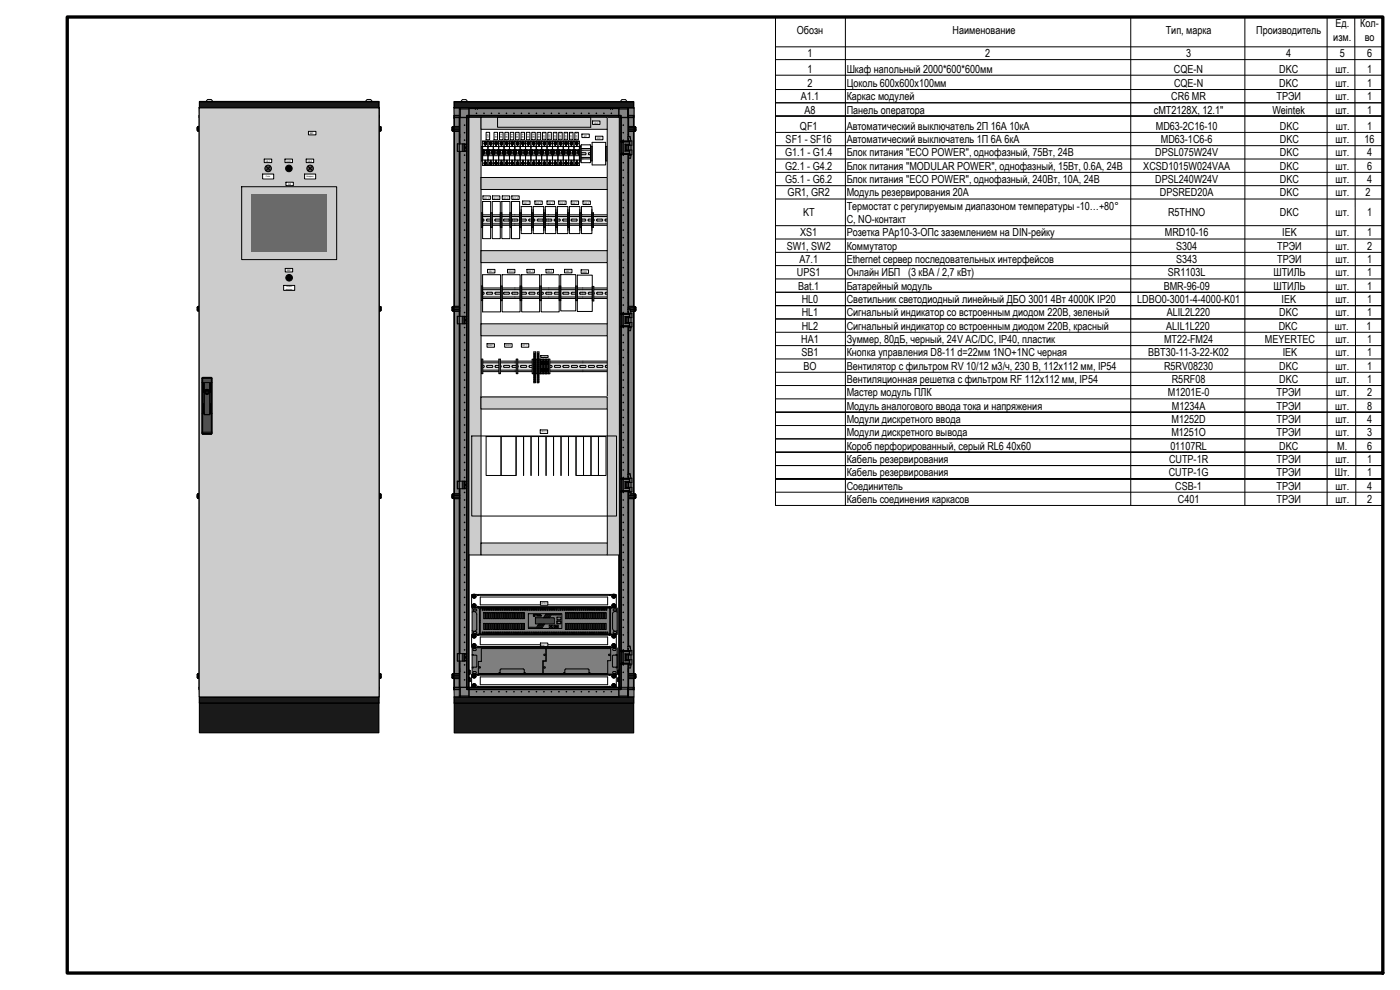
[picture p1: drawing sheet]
<svg xmlns="http://www.w3.org/2000/svg" width="420mm" height="297mm" viewBox="0 0 420 297" stroke-linecap="round" stroke-linejoin="round" font-family="sans-serif">
<defs><g id="words">
<g font-size="3.3">
<text x="239.1" y="10.3">Обозн</text>
<text x="285.9" y="10.3">Наименование</text>
<text x="349.9" y="10.3">Тип, марка</text>
<text x="377" y="10.3">Производитель</text>
<text x="400.8" y="8.1">Ед.</text>
<text x="408.2" y="8.1">Кол-</text>
<text x="242.3" y="17.1">1</text>
<text x="295.7" y="17">2</text>
<text x="356" y="17.1">3</text>
<text x="386" y="17.1">4</text>
<text x="400.1" y="12.4">изм.</text>
<text x="402.1" y="17.1">5</text>
<text x="409.6" y="12.4">во</text>
<text x="410.3" y="17.1">6</text>
<text x="242.3" y="21.8">1</text>
<text x="254.1" y="21.8">Шкаф напольный 2000*600*600мм</text>
<text x="352.3" y="21.8">CQE-N</text>
<text x="383.9" y="21.8">DKC</text>
<text x="400.8" y="21.8">шт.</text>
<text x="410.3" y="21.8">1</text>
<text x="242.3" y="26.1">2</text>
<text x="254.1" y="26.1">Цоколь 600х600х100мм</text>
<text x="352.3" y="26.1">CQE-N</text>
<text x="383.9" y="26.1">DKC</text>
<text x="400.8" y="26.1">шт.</text>
<text x="410.3" y="26.1">1</text>
<text x="240.3" y="30.1">A1.1</text>
<text x="241.4" y="34.1">A8</text>
<text x="254.1" y="34.1">Панель оператора</text>
<text x="254.1" y="30.1">Каркас модулей</text>
<text x="346.3" y="34.1">cMT2128X, 12.1″</text>
<text x="351.5" y="30.1">CR6 MR</text>
<text x="381.9" y="34.1">Weintek</text>
<text x="383.1" y="30.1">ТРЭИ</text>
<text x="400.8" y="34.1">шт.</text>
<text x="400.8" y="30.1">шт.</text>
<text x="410.3" y="34.1">1</text>
<text x="410.3" y="30.1">1</text>
<text x="240.1" y="38.9">QF1</text>
<text x="254.1" y="38.9">Автоматический выключатель 2П 16А 10кА</text>
<text x="346.9" y="38.9">MD63-2C16-10</text>
<text x="384.1" y="38.9">DKC</text>
<text x="400.9" y="39">шт.</text>
<text x="410.3" y="38.9">1</text>
<text x="235.6" y="46.9">G1.1 - G1.4</text>
<text x="235.8" y="42.9">SF1 - SF16</text>
<text x="254.1" y="42.9">Автоматический выключатель 1П 6А 6кА</text>
<text x="254.1" y="46.9">Блок питания &quot;ECO POWER&quot;, однофазный, 75Вт, 24В</text>
<text x="346.7" y="46.9">DPSL075W24V</text>
<text x="348.4" y="42.9">MD63-1C6-6</text>
<text x="384.1" y="42.9">DKC</text>
<text x="384.1" y="46.9">DKC</text>
<text x="400.8" y="42.9">шт.</text>
<text x="400.8" y="46.9">шт.</text>
<text x="409.5" y="42.9">16</text>
<text x="410.3" y="46.9">4</text>
<text x="235.6" y="50.9">G2.1 - G4.2</text>
<text x="254.1" y="50.9">Блок питания &quot;MODULAR POWER&quot;, однофазный, 15Вт, 0.6А, 24В</text>
<text x="343.1" y="50.9">XCSD1015W024VAA</text>
<text x="384.1" y="50.9">DKC</text>
<text x="400.8" y="50.9">шт.</text>
<text x="410.3" y="50.9">6</text>
<text x="235.6" y="54.9">G5.1 - G6.2</text>
<text x="236.4" y="58.9">GR1, GR2</text>
<text x="254.1" y="58.9">Модуль резервирования 20А</text>
<text x="254.1" y="54.9">Блок питания &quot;ECO POWER&quot;, однофазный, 240Вт, 10А, 24В</text>
<text x="346.7" y="54.9">DPSL240W24V</text>
<text x="348.1" y="58.9">DPSRED20A</text>
<text x="384.1" y="58.9">DKC</text>
<text x="384.1" y="54.9">DKC</text>
<text x="400.8" y="58.9">шт.</text>
<text x="400.8" y="54.9">шт.</text>
<text x="409.8" y="58.9">2</text>
<text x="410.3" y="54.9">4</text>
<text x="241" y="64.9">KT</text>
<text x="254.1" y="63.1">Термостат с регулируемым диапазоном температуры -10…+80°</text>
<text x="350.6" y="64.9">R5THNO</text>
<text x="384.1" y="64.9">DKC</text>
<text x="400.8" y="64.9">шт.</text>
<text x="410.3" y="64.9">1</text>
<text x="240.2" y="70.9">XS1</text>
<text x="254.1" y="66.9">C, NO-контакт</text>
<text x="254.1" y="70.9">Розетка РАр10-3-ОПс заземлением на DIN-рейку</text>
<text x="349.6" y="71">MRD10-16</text>
<text x="384.8" y="70.9">IEK</text>
<text x="400.8" y="70.9">шт.</text>
<text x="410.3" y="70.9">1</text>
<text x="236.1" y="74.9">SW1, SW2</text>
<text x="254.1" y="74.9">Коммутатор</text>
<text x="353" y="74.9">S304</text>
<text x="383.3" y="74.9">ТРЭИ</text>
<text x="400.8" y="74.9">шт.</text>
<text x="410.3" y="74.9">2</text>
<text x="239.2" y="82.9">UPS1</text>
<text x="239.9" y="78.9">A7.1</text>
<text x="254.1" y="82.9">Онлайн ИБП (3 кВА / 2,7 кВт)</text>
<text x="254.1" y="78.9">Ethernet сервер последовательных интерфейсов</text>
<text x="350.5" y="82.9">SR1103L</text>
<text x="353" y="78.9">S343</text>
<text x="382.2" y="82.9">ШТИЛЬ</text>
<text x="383.3" y="78.9">ТРЭИ</text>
<text x="400.8" y="82.9">шт.</text>
<text x="400.8" y="78.9">шт.</text>
<text x="410.3" y="82.9">1</text>
<text x="410.3" y="78.9">1</text>
<text x="239.6" y="86.9">Bat.1</text>
<text x="254.1" y="86.9">Батарейный модуль</text>
<text x="349.2" y="86.9">BMR-96-09</text>
<text x="382.2" y="86.9">ШТИЛЬ</text>
<text x="400.8" y="86.9">шт.</text>
<text x="410.3" y="86.9">1</text>
<text x="240.6" y="90.9">HL0</text>
<text x="240.6" y="94.9">HL1</text>
<text x="254.1" y="90.9">Светильник светодиодный линейный ДБО 3001 4Вт 4000K IP20</text>
<text x="254.1" y="94.9">Сигнальный индикатор со встроенным диодом 220В, зеленый</text>
<text x="341.3" y="90.9">LDBO0-3001-4-4000-K01</text>
<text x="350.2" y="94.9">ALIL2L220</text>
<text x="383.9" y="94.9">DKC</text>
<text x="384.6" y="90.9">IEK</text>
<text x="400.8" y="94.9">шт.</text>
<text x="400.8" y="90.9">шт.</text>
<text x="410.3" y="94.9">1</text>
<text x="410.3" y="90.9">1</text>
<text x="240.6" y="98.9">HL2</text>
<text x="254.1" y="98.9">Сигнальный индикатор со встроенным диодом 220В, красный</text>
<text x="350" y="98.9">ALIL1L220</text>
<text x="383.8" y="98.9">DKC</text>
<text x="400.6" y="98.9">шт.</text>
<text x="410.1" y="98.9">1</text>
<text x="240.5" y="102.9">HA1</text>
<text x="240.5" y="106.9">SB1</text>
<text x="254.1" y="106.9">Кнопка управления D8-11 d=22мм 1NO+1NC черная</text>
<text x="254.1" y="102.9">Зуммер, 80дБ, черный, 24V AC/DC, IP40, пластик</text>
<text x="344.6" y="106.9">BBT30-11-3-22-K02</text>
<text x="349.3" y="102.9">MT22-FM24</text>
<text x="379.6" y="102.9">MEYERTEC</text>
<text x="385" y="106.9">IEK</text>
<text x="400.8" y="102.9">шт.</text>
<text x="400.8" y="106.9">шт.</text>
<text x="410.3" y="102.9">1</text>
<text x="410.3" y="106.9">1</text>
<text x="241.1" y="110.9">BO</text>
<text x="254.1" y="110.9">Вентилятор с фильтром RV 10/12 м3/ч, 230 В, 112x112 мм, IP54</text>
<text x="349.3" y="110.9">R5RV08230</text>
<text x="383.9" y="110.9">DKC</text>
<text x="400.8" y="110.9">шт.</text>
<text x="410.3" y="110.9">1</text>
<text x="254.1" y="118.9">Мастер модуль ПЛК</text>
<text x="254.1" y="114.9">Вентиляционная решетка с фильтром RF 112x112 мм, IP54</text>
<text x="350.5" y="118.9">M1201Е-0</text>
<text x="351.7" y="114.9">R5RF08</text>
<text x="383.1" y="118.9">ТРЭИ</text>
<text x="383.9" y="114.9">DKC</text>
<text x="400.8" y="118.9">шт.</text>
<text x="400.8" y="114.9">шт.</text>
<text x="410.3" y="118.9">2</text>
<text x="410.3" y="114.9">1</text>
<text x="254.1" y="122.9">Модуль аналогового ввода тока и напряжения</text>
<text x="351.7" y="122.9">M1234A</text>
<text x="383.1" y="122.9">ТРЭИ</text>
<text x="400.7" y="122.9">шт.</text>
<text x="410.3" y="122.9">8</text>
<text x="254.1" y="130.9">Модули дискретного вывода</text>
<text x="254.1" y="126.9">Модули дискретного ввода</text>
<text x="351.5" y="130.9">M1251O</text>
<text x="351.6" y="126.9">M1252D</text>
<text x="383.1" y="126.9">ТРЭИ</text>
<text x="383.1" y="130.9">ТРЭИ</text>
<text x="400.8" y="126.9">шт.</text>
<text x="400.8" y="130.9">шт.</text>
<text x="410.3" y="126.9">4</text>
<text x="410.3" y="130.9">3</text>
<text x="254.1" y="134.9">Короб перфорированный, серый RL6 40x60</text>
<text x="351.2" y="134.9">01107RL</text>
<text x="383.9" y="134.9">DKC</text>
<text x="401.4" y="134.9">М.</text>
<text x="410.3" y="134.9">6</text>
<text x="254.1" y="138.9">Кабель резервирования</text>
<text x="254.1" y="142.9">Кабель резервирования</text>
<text x="350.8" y="142.9">CUTP-1G</text>
<text x="350.8" y="138.9">CUTP-1R</text>
<text x="383.1" y="138.9">ТРЭИ</text>
<text x="383.1" y="142.9">ТРЭИ</text>
<text x="400.6" y="142.9">Шт.</text>
<text x="400.8" y="138.9">шт.</text>
<text x="410.3" y="138.9">1</text>
<text x="410.3" y="142.9">1</text>
<text x="254.1" y="146.9">Соединитель</text>
<text x="352.7" y="146.9">CSB-1</text>
<text x="383.1" y="146.9">ТРЭИ</text>
<text x="400.8" y="146.9">шт.</text>
<text x="410.3" y="146.9">4</text>
<text x="254.1" y="150.9">Кабель соединения каркасов</text>
<text x="353.5" y="150.9">C401</text>
<text x="383.1" y="150.9">ТРЭИ</text>
<text x="400.8" y="150.9">шт.</text>
<text x="410.3" y="150.9">2</text>
</g>
<g font-size=".7">
<text x="93.1" y="40.2">ВО</text>
<text x="146.7" y="41.5" transform="rotate(-90 146.7 41.5)">QF1</text>
<text x="149.1" y="41.4" transform="rotate(-90 149.1 41.4)">SF1</text>
<text x="150.7" y="41.4" transform="rotate(-90 150.7 41.4)">SF2</text>
<text x="152.3" y="41.4" transform="rotate(-90 152.3 41.4)">SF3</text>
<text x="153.9" y="41.5" transform="rotate(-90 153.9 41.5)">SF4</text>
<text x="155.5" y="41.5" transform="rotate(-90 155.5 41.5)">SF5</text>
<text x="157.2" y="41.4" transform="rotate(-90 157.2 41.4)">SF6</text>
<text x="158.8" y="41.4" transform="rotate(-90 158.8 41.4)">SF7</text>
<text x="160.4" y="41.4" transform="rotate(-90 160.4 41.4)">SF8</text>
<text x="162" y="41.5" transform="rotate(-90 162 41.5)">SF9</text>
<text x="163.6" y="41.7" transform="rotate(-90 163.6 41.7)">SF10</text>
<text x="165.2" y="41.6" transform="rotate(-90 165.2 41.6)">SF11</text>
<text x="166.9" y="41.7" transform="rotate(-90 166.9 41.7)">SF12</text>
<text x="168.5" y="41.7" transform="rotate(-90 168.5 41.7)">SF13</text>
<text x="170.1" y="41.7" transform="rotate(-90 170.1 41.7)">SF14</text>
<text x="171.7" y="41.7" transform="rotate(-90 171.7 41.7)">SF15</text>
<text x="173.3" y="41.7" transform="rotate(-90 173.3 41.7)">SF16</text>
<text x="175.3" y="41">KT</text>
<text x="178.3" y="37.1">HL0</text>
<text x="179.1" y="41.7">XS1</text>
<text x="79.8" y="48.5">HL1</text>
<text x="86" y="48.5">HA1</text>
<text x="92.4" y="48.5">HL2</text>
<text x="86.5" y="55.4">A8</text>
<text x="145.3" y="59.6">G1.1</text>
<text x="148.1" y="59.6">G1.2</text>
<text x="151.1" y="59.6">G1.3</text>
<text x="153.9" y="59.6">G1.4</text>
<text x="157.2" y="61.1">G2.1</text>
<text x="160.9" y="61.1">G2.2</text>
<text x="164.5" y="61.1">G3.1</text>
<text x="168" y="61.1">G3.2</text>
<text x="171.8" y="61.1">G4.1</text>
<text x="175.3" y="61.1">G4.2</text>
<text x="86.1" y="81.3">SB1</text>
<text x="146.7" y="81.6">G5.1</text>
<text x="152.6" y="81.6">G5.2</text>
<text x="158.5" y="81.6">G6.1</text>
<text x="164.2" y="81.6">G6.2</text>
<text x="169.8" y="81.6">GR1</text>
<text x="174.8" y="81.8">GR2</text>
<text x="146.5" y="103.9">SW1</text>
<text x="151.8" y="103.9">SW2</text>
<text x="156.8" y="103.9">A7.1</text>
<text x="162.6" y="129.8">А1.1</text>
<text x="162.3" y="181.3">UPS1</text>
<text x="162.4" y="193.7">Bat.1</text>
</g>
<g font-size=".6">
<text x="79.8" y="53.1">Сеть</text>
<text x="92" y="53.1">Авария</text>
<text x="85.8" y="86.9">аварии</text>
<text x="85.9" y="86.2">Сброс</text>
</g>
<text font-size=".5" x="162.3" y="107.1">X1.1-X1.5</text>
</g></defs>
<path d="M20.2 5.1h394.8v286.9h-394.8z" fill="none" stroke="#000" stroke-width="1"/>
<g fill="#dfdfdf">
<path d="M144.5 44.6h37.7v3.1h-37.7z"/>
<path d="M144.3 64.5h37.8v3.1h-37.8z"/>
<path d="M144.4 86.4h37.8v3.1h-37.8z"/>
<path d="M144.4 108.4h37.8v3.1h-37.8z"/>
</g>
<g fill="#dfdfdf">
<path d="M144.5 45.9h.6l.2 .3-.8 .2z" fill-rule="evenodd"/>
<path d="M144.3 65.8h.8l.1 .3-.9 .2z" fill-rule="evenodd"/>
<path d="M144.4 87.7h.6l.3 .4-.9 .1z" fill-rule="evenodd"/>
<path d="M144.4 109.7h.7l.2 .4-.9 .1z" fill-rule="evenodd"/>
</g>
<g fill="none" stroke="#000" stroke-width=".3">
<path d="M144.4 45.1h37.8M144.4 47.3h37.8M146.1 45.9l1.5-.1a.31 .31 0 0 1 .3 .3 .31 .31 0 0 1-.2 .3h-1.4zM148.7 45.9l1.5-.1a.31 .31 0 0 1 .2 .3 .31 .31 0 0 1-.2 .3h-1.4zM151.2 45.9l1.5-.1 .3 .4-.3 .2h-1.3zM153.7 45.9l1.6-.1a.31 .31 0 0 1 .2 .3 .31 .31 0 0 1-.2 .3h-1.4zM156.3 45.9l1.5-.1a.3 .3 0 0 1 .3 .3 .3 .3 0 0 1-.3 .3h-1.3zM158.8 45.9l1.6-.1a.3 .3 0 0 1 .2 .3 .3 .3 0 0 1-.2 .3h-1.4zM161.4 45.9l1.5-.1a.31 .31 0 0 1 .2 .3 .31 .31 0 0 1-.2 .3h-1.4zM163.9 45.9l1.5-.1a.31 .31 0 0 1 .3 .3 .31 .31 0 0 1-.2 .3h-1.4zM166.5 45.9l1.5-.1 .2 .4-.2 .2h-1.4zM169 45.9l1.5-.1 .3 .4-.2 .2h-1.4z"/>
<path d="M171.6 45.9l1.5-.1a.31 .31 0 0 1 .2 .3 .31 .31 0 0 1-.2 .3h-1.4zM174.1 45.9l1.5-.1a.31 .31 0 0 1 .3 .3 .31 .31 0 0 1-.2 .3h-1.5zM176.7 45.9l1.5-.1a.31 .31 0 0 1 .2 .3 .31 .31 0 0 1-.2 .3h-1.4zM179.4 46.4l-.3-.3 .3-.3h1.3a.31 .31 0 0 1 .3 .3 .31 .31 0 0 1-.2 .3h-1.4M182.2 45.8h-.3a.31 .31 0 0 0-.2 .3 .31 .31 0 0 0 .2 .3h.3M182.2 44.6h-37.8v1.2h.7l.2 .4-.2 .2h-.7v1.3h37.8M144.3 65h37.8M144.3 67.2h37.8M146 65.8l1.6-.1 .2 .4-.2 .2h-1.4zM148.6 65.8l1.5-.1 .2 .4-.2 .2h-1.4zM151.1 65.8l1.5-.1a.29 .29 0 0 1 .3 .3 .29 .29 0 0 1-.2 .3h-1.4zM153.6 65.8l1.6-.1a.29 .29 0 0 1 .2 .3 .29 .29 0 0 1-.2 .3h-1.4z"/>
<path d="M156.3 65.8l1.4-.1a.29 .29 0 0 1 .3 .3 .29 .29 0 0 1-.2 .3h-1.4l-.2-.2zM158.8 65.8l1.5-.1a.29 .29 0 0 1 .2 .3 .29 .29 0 0 1-.2 .3h-1.4l-.2-.2zM161.3 65.8l1.5-.1a.29 .29 0 0 1 .3 .3 .29 .29 0 0 1-.3 .3h-1.4zM163.8 65.8l1.6-.1a.29 .29 0 0 1 .2 .3 .29 .29 0 0 1-.2 .3h-1.4zM166.5 65.8l1.4-.1a.29 .29 0 0 1 .3 .3 .29 .29 0 0 1-.3 .3h-1.4l-.2-.3zM169.1 66.3a.29 .29 0 0 1-.2-.3 .29 .29 0 0 1 .2-.3h1.3a.29 .29 0 0 1 .3 .3 .29 .29 0 0 1-.2 .3h-1.4M171.6 65.8l1.4-.1a.29 .29 0 0 1 .2 .3 .29 .29 0 0 1-.2 .3h-1.4l-.2-.2zM174.1 65.8l1.4-.1 .3 .4-.2 .2h-1.5l-.2-.2zM176.6 65.8l1.5-.1a.29 .29 0 0 1 .2 .3 .29 .29 0 0 1-.2 .3h-1.4zM179.1 65.8l1.5-.1a.29 .29 0 0 1 .3 .3 .29 .29 0 0 1-.2 .3h-1.5zM182.1 65.7h-.3a.29 .29 0 0 0-.2 .3 .29 .29 0 0 0 .2 .3h.3M182.1 64.5h-37.8v1.2h.7a.29 .29 0 0 1 .3 .3 .29 .29 0 0 1-.3 .3h-.7v1.3h37.8"/>
<path d="M144.4 86.9h37.8M144.4 89.1h37.8M146.1 87.8l1.5-.1a.29 .29 0 0 1 .2 .3 .29 .29 0 0 1-.2 .3h-1.4zM148.7 87.7h1.4a.29 .29 0 0 1 .3 .3 .29 .29 0 0 1-.2 .3l-1.5-.1zM151.2 87.8l1.5-.1a.29 .29 0 0 1 .2 .3 .29 .29 0 0 1-.2 .3h-1.4zM153.7 87.8l1.5-.1a.29 .29 0 0 1 .3 .3 .29 .29 0 0 1-.2 .3h-1.5zM156.3 87.7h1.5a.29 .29 0 0 1 .2 .3 .29 .29 0 0 1-.2 .3l-1.5-.1zM159 88.3a.29 .29 0 0 1-.3-.3 .29 .29 0 0 1 .3-.3h1.3a.29 .29 0 0 1 .3 .3 .29 .29 0 0 1-.3 .3h-1.4M161.4 87.7h1.4a.29 .29 0 0 1 .3 .3 .29 .29 0 0 1-.2 .3l-1.5-.1zM163.9 87.8l1.5-.1 .2 .4-.2 .2h-1.4zM166.4 87.8l1.5-.1a.29 .29 0 0 1 .3 .3 .29 .29 0 0 1-.2 .3h-1.4zM169 87.8l1.5-.1a.29 .29 0 0 1 .2 .3 .29 .29 0 0 1-.2 .3h-1.4z"/>
<path d="M171.6 87.7h1.4l.3 .4-.3 .2h-1.3l-.3-.3zM174.1 87.7h1.5a.29 .29 0 0 1 .2 .3 .29 .29 0 0 1-.2 .3l-1.5-.1zM176.6 87.8l1.5-.1 .3 .4-.3 .2h-1.3zM179.1 87.8l1.6-.1 .2 .4-.2 .2h-1.4zM182.2 87.7h-.3a.29 .29 0 0 0-.3 .3 .29 .29 0 0 0 .2 .3h.4M182.2 86.4h-37.8v1.3h.6a.29 .29 0 0 1 .3 .3 .29 .29 0 0 1-.2 .3h-.7v1.3h37.8M146.1 109.7l1.5-.1a.31 .31 0 0 1 .3 .3 .31 .31 0 0 1-.2 .3h-1.4zM148.7 109.7l1.5-.1 .2 .4-.2 .2h-1.4zM151.2 109.7l1.5-.1a.31 .31 0 0 1 .3 .3 .31 .31 0 0 1-.3 .3h-1.3zM153.7 109.7l1.6-.1a.31 .31 0 0 1 .2 .3 .31 .31 0 0 1-.2 .3h-1.4zM156.3 109.7l1.5-.1a.31 .31 0 0 1 .3 .3 .31 .31 0 0 1-.3 .3h-1.3zM158.8 109.7l1.5-.1a.31 .31 0 0 1 .3 .3 .31 .31 0 0 1-.2 .3h-1.4z"/>
<path d="M161.4 109.7l1.5-.1a.31 .31 0 0 1 .2 .3 .31 .31 0 0 1-.2 .3h-1.4zM163.9 109.7l1.5-.1a.3 .3 0 0 1 .3 .3 .3 .3 0 0 1-.2 .3h-1.4zM166.5 109.7l1.5-.1a.31 .31 0 0 1 .2 .3 .31 .31 0 0 1-.2 .3h-1.4zM169 109.7l1.5-.1a.31 .31 0 0 1 .3 .3 .31 .31 0 0 1-.2 .3h-1.4zM171.6 109.7l1.5-.1a.3 .3 0 0 1 .2 .3 .3 .3 0 0 1-.2 .3h-1.4zM174.1 109.7l1.5-.1 .3 .4-.2 .2h-1.5zM176.6 109.7l1.6-.1a.3 .3 0 0 1 .2 .3 .3 .3 0 0 1-.2 .3h-1.4zM179.2 109.7l1.5-.1a.3 .3 0 0 1 .3 .3 .3 .3 0 0 1-.3 .3h-1.4zM182.2 109.6h-.3a.31 .31 0 0 0-.2 .3 .31 .31 0 0 0 .2 .3h.3M182.2 108.4h-37.8v1.2h.7a.31 .31 0 0 1 .2 .3 .31 .31 0 0 1-.2 .3h-.7v1.3h37.8M182.2 108.9h-37.8M182.2 111.1h-37.8"/>
</g>
<g fill="#dcfe65">
<path d="M160.2 105.6h.5v9.3h-.5z"/>
<path d="M161.2 105.6h.5v9.3h-.5z"/>
</g>
<path d="M136.3 209.1h53.9v10.8h-53.9z" fill="#1a1a1a"/>
<path d="M136.3 209.1h53.9v10.8h-53.9z" fill="none" stroke="#000" stroke-width=".3"/>
<path d="M136.3 30.5h53.9v1.9h-53.9z" fill="#1a1a1a"/>
<path d="M136.3 30.5h53.9v1.9h-53.9z" fill="none" stroke="#000" stroke-width=".3"/>
<path d="M136.3 32.4h4.4v174.5h-4.4z" fill-rule="evenodd" fill="#838383"/>
<path d="M136.3 32.4h4.4v174.5h-4.4z" fill="none" stroke="#000" stroke-width=".3"/>
<path d="M136.2 206.2h54.1v2.9h-54z" fill-rule="evenodd" fill="#838383"/>
<path d="M136.2 206.2h54.1v2.9h-54z" fill="none" stroke="#000" stroke-width=".3"/>
<path d="M185.9 32.4h4.4l-.1 174.4h-4.5z" fill-rule="evenodd" fill="#838383"/>
<path d="M185.9 32.4h4.4l-.1 174.4h-4.5z" fill="none" stroke="#000" stroke-width=".3"/>
<path d="M136.2 32.3h54.1v2.9h-54z" fill-rule="evenodd" fill="#838383"/>
<path d="M136.2 32.3h54.1v2.9h-54z" fill="none" stroke="#000" stroke-width=".3"/>
<path d="M144.9 42.4h1.5v7.2h-1.5z" fill="#fff"/>
<path d="M144.6 43.9v4.4" fill="none" stroke="#6a6a6a" stroke-width=".44"/>
<path d="M144.6 45.3l.2-.1-.1 .2z" fill-rule="evenodd" fill="#6a6a6a"/>
<g fill="#fff">
<path d="M146.5 42.4h1.5v7.2h-1.5z"/>
<path d="M148.1 42.4h1.5v7.2h-1.5z"/>
<path d="M149.7 42.4h1.5v7.2h-1.5z"/>
<path d="M151.3 42.4h1.6v7.2h-1.6z"/>
<path d="M152.9 42.4h1.6v7.2h-1.6z"/>
<path d="M154.5 42.4h1.6v7.2h-1.6z"/>
<path d="M156.2 42.4h1.5v7.2h-1.5z"/>
<path d="M157.8 42.4h1.5v7.2h-1.5z"/>
<path d="M159.4 42.4h1.5v7.2h-1.5z"/>
<path d="M161 42.4h1.5v7.2h-1.5z"/>
<path d="M162.6 42.4h1.5v7.2h-1.5z"/>
<path d="M165.9 42.4h1.5v7.2h-1.5z"/>
<path d="M167.5 42.4h1.5v7.2h-1.5z"/>
<path d="M169.1 42.4h1.5v7.2h-1.5z"/>
</g>
<g fill="#fff">
<path d="M160.3 106.1l.2-.1v.2z" fill-rule="evenodd"/>
<path d="M160.5 106.2l.1 .1-.1 .1z" fill-rule="evenodd"/>
<path d="M160.3 106.2l.2 .2z" fill-rule="evenodd"/>
<path d="M160.5 106l.2 .2z" fill-rule="evenodd"/>
<path d="M160.3 106.7l.2 .1z" fill-rule="evenodd"/>
<path d="M160.5 106.8l.1 .2z" fill-rule="evenodd"/>
<path d="M160.3 106.8l.2 .2z" fill-rule="evenodd"/>
<path d="M160.5 106.7l.2 .1z" fill-rule="evenodd"/>
<path d="M160.3 107.3l.2 .2z" fill-rule="evenodd"/>
<path d="M160.5 107.5l.1 .1z" fill-rule="evenodd"/>
<path d="M160.3 107.5l.2 .2z" fill-rule="evenodd"/>
<path d="M160.5 107.3l.1 .2z" fill-rule="evenodd"/>
<path d="M160.3 108l.2-.1v.2z" fill-rule="evenodd"/>
<path d="M160.5 108.1h.1l-.1 .2z" fill-rule="evenodd"/>
<path d="M160.3 108.1l.2 .2z" fill-rule="evenodd"/>
<path d="M160.5 107.9l.1 .2z" fill-rule="evenodd"/>
<path d="M160.4 108.6l.1 .1h-.2z" fill-rule="evenodd"/>
<path d="M160.5 108.8h.1l-.1 .1z" fill-rule="evenodd"/>
<path d="M160.3 108.8l.2 .1z" fill-rule="evenodd"/>
<path d="M160.5 108.5l.1 .2z" fill-rule="evenodd"/>
<path d="M160.3 109.2l.2 .2z" fill-rule="evenodd"/>
<path d="M160.5 109.4h.1l-.1 .2z" fill-rule="evenodd"/>
<path d="M160.3 109.4l.2 .2z" fill-rule="evenodd"/>
<path d="M160.5 109.2l.1 .2z" fill-rule="evenodd"/>
<path d="M160.3 109.9l.2-.1v.2z" fill-rule="evenodd"/>
<path d="M160.5 110h.1l-.1 .2z" fill-rule="evenodd"/>
<path d="M160.3 110l.2 .2z" fill-rule="evenodd"/>
<path d="M160.5 109.8l.1 .2z" fill-rule="evenodd"/>
<path d="M160.3 110.5l.2-.1v.2z" fill-rule="evenodd"/>
<path d="M160.5 110.6h.1l-.1 .2z" fill-rule="evenodd"/>
<path d="M160.3 110.6l.2 .2z" fill-rule="evenodd"/>
<path d="M160.5 110.4l.1 .2z" fill-rule="evenodd"/>
<path d="M160.3 111.2l.2-.1v.2z" fill-rule="evenodd"/>
<path d="M160.5 111.3h.1l-.1 .2z" fill-rule="evenodd"/>
<path d="M160.3 111.3l.2 .2z" fill-rule="evenodd"/>
<path d="M160.5 111.1l.1 .2z" fill-rule="evenodd"/>
<path d="M160.3 111.8l.2-.1v.2z" fill-rule="evenodd"/>
<path d="M160.5 111.9h.1l-.1 .2z" fill-rule="evenodd"/>
<path d="M160.3 111.9l.2 .2z" fill-rule="evenodd"/>
<path d="M160.5 111.7l.1 .2z" fill-rule="evenodd"/>
<path d="M160.3 112.4l.2-.1v.2z" fill-rule="evenodd"/>
<path d="M160.5 112.5h.1l-.1 .2z" fill-rule="evenodd"/>
<path d="M160.3 112.5l.2 .2z" fill-rule="evenodd"/>
<path d="M160.5 112.3l.1 .2z" fill-rule="evenodd"/>
<path d="M160.3 113l.2 .1z" fill-rule="evenodd"/>
<path d="M160.5 113.2l.1 .1z" fill-rule="evenodd"/>
<path d="M160.3 113.2l.2 .1z" fill-rule="evenodd"/>
<path d="M160.5 112.9l.1 .2z" fill-rule="evenodd"/>
<path d="M160.4 113.6l.1 .2h-.2z" fill-rule="evenodd"/>
<path d="M160.5 113.8h.1l-.1 .2z" fill-rule="evenodd"/>
<path d="M160.3 113.8l.2 .2z" fill-rule="evenodd"/>
<path d="M160.5 113.6l.1 .2z" fill-rule="evenodd"/>
<path d="M160.3 114.3l.2 .1z" fill-rule="evenodd"/>
<path d="M160.5 114.4h.1l-.1 .2z" fill-rule="evenodd"/>
<path d="M160.3 114.4l.2 .2z" fill-rule="evenodd"/>
<path d="M160.5 114.2l.1 .2z" fill-rule="evenodd"/>
</g>
<path d="M161 107.8v4.3" fill="none" stroke="#6a6a6a" stroke-width=".44"/>
<path d="M161.1 109v.3z" fill-rule="evenodd" fill="#6a6a6a"/>
<g fill="#fff">
<path d="M161.3 106.1l.2-.1v.2z" fill-rule="evenodd"/>
<path d="M161.5 106.2l.2 .1-.2 .1z" fill-rule="evenodd"/>
<path d="M161.3 106.2l.2 .2z" fill-rule="evenodd"/>
<path d="M161.5 106l.2 .2z" fill-rule="evenodd"/>
<path d="M161.3 106.7l.2 .1z" fill-rule="evenodd"/>
<path d="M161.5 106.8h.2l-.2 .2z" fill-rule="evenodd"/>
<path d="M161.3 106.8l.2 .2z" fill-rule="evenodd"/>
<path d="M161.5 106.7l.2 .1z" fill-rule="evenodd"/>
<path d="M161.3 107.3l.2 .2z" fill-rule="evenodd"/>
<path d="M161.5 107.5l.1 .1z" fill-rule="evenodd"/>
<path d="M161.3 107.5l.2 .2z" fill-rule="evenodd"/>
<path d="M161.5 107.3l.2 .2z" fill-rule="evenodd"/>
<path d="M161.3 108l.2 .1z" fill-rule="evenodd"/>
<path d="M161.5 108.1h.2l-.2 .2z" fill-rule="evenodd"/>
<path d="M161.3 108.1l.2 .2z" fill-rule="evenodd"/>
<path d="M161.5 107.9l.2 .2z" fill-rule="evenodd"/>
<path d="M161.3 108.6l.2-.1v.2z" fill-rule="evenodd"/>
<path d="M161.5 108.8h.2l-.2 .1z" fill-rule="evenodd"/>
<path d="M161.3 108.8l.2 .1z" fill-rule="evenodd"/>
<path d="M161.5 108.5l.2 .2z" fill-rule="evenodd"/>
<path d="M161.3 109.2l.2 .2z" fill-rule="evenodd"/>
<path d="M161.5 109.4h.2l-.2 .2z" fill-rule="evenodd"/>
<path d="M161.3 109.4l.2 .2z" fill-rule="evenodd"/>
<path d="M161.5 109.2l.2 .2z" fill-rule="evenodd"/>
<path d="M161.3 109.9l.2 .1z" fill-rule="evenodd"/>
<path d="M161.5 110h.2l-.2 .2z" fill-rule="evenodd"/>
<path d="M161.3 110l.2 .2z" fill-rule="evenodd"/>
<path d="M161.5 109.8l.2 .2z" fill-rule="evenodd"/>
<path d="M161.3 110.5l.2 .1z" fill-rule="evenodd"/>
<path d="M161.5 110.6h.2l-.2 .2z" fill-rule="evenodd"/>
<path d="M161.3 110.6l.2 .2z" fill-rule="evenodd"/>
<path d="M161.5 110.4l.2 .2z" fill-rule="evenodd"/>
<path d="M161.3 111.1h.2v.2z" fill-rule="evenodd"/>
<path d="M161.5 111.3h.2l-.2 .2z" fill-rule="evenodd"/>
<path d="M161.3 111.3l.2 .2z" fill-rule="evenodd"/>
<path d="M161.5 111.1l.2 .2z" fill-rule="evenodd"/>
<path d="M161.3 111.7l.2 .2z" fill-rule="evenodd"/>
<path d="M161.5 111.9h.2l-.2 .2z" fill-rule="evenodd"/>
<path d="M161.3 111.9l.2 .2z" fill-rule="evenodd"/>
<path d="M161.5 111.7l.2 .2z" fill-rule="evenodd"/>
<path d="M161.3 112.4l.2 .1z" fill-rule="evenodd"/>
<path d="M161.5 112.5h.2l-.2 .2z" fill-rule="evenodd"/>
<path d="M161.3 112.5l.2 .2z" fill-rule="evenodd"/>
<path d="M161.5 112.3l.2 .2z" fill-rule="evenodd"/>
<path d="M161.3 113l.2 .1z" fill-rule="evenodd"/>
<path d="M161.5 113.2h.2l-.1 .1z" fill-rule="evenodd"/>
<path d="M161.3 113.2l.2 .1z" fill-rule="evenodd"/>
<path d="M161.5 112.9l.2 .2z" fill-rule="evenodd"/>
<path d="M161.3 113.7l.2 .1z" fill-rule="evenodd"/>
<path d="M161.5 113.8h.2l-.2 .2z" fill-rule="evenodd"/>
<path d="M161.3 113.8l.2 .2z" fill-rule="evenodd"/>
<path d="M161.5 113.6l.2 .2z" fill-rule="evenodd"/>
<path d="M161.3 114.3l.2 .1z" fill-rule="evenodd"/>
<path d="M161.5 114.4h.2l-.2 .2z" fill-rule="evenodd"/>
<path d="M161.3 114.4l.2 .2z" fill-rule="evenodd"/>
<path d="M161.5 114.2l.2 .2z" fill-rule="evenodd"/>
</g>
<path d="M162 107.8v4.3" fill="none" stroke="#6a6a6a" stroke-width=".44"/>
<path d="M162 109.1l.1-.1 .1 .2z" fill-rule="evenodd" fill="#6a6a6a"/>
<path d="M146.5 46.2l.1 .5z" fill="#fff"/>
<path d="M146.5 46.2l.1 .5z" fill="none" stroke="#000" stroke-width=".3"/>
<path d="M150.4 63.9v4.3" fill="none" stroke="#6a6a6a" stroke-width=".44"/>
<path d="M150.5 65.1v.2z" fill-rule="evenodd" fill="#6a6a6a"/>
<path d="M177.7 42.8h4v6.6h-4z" fill="#fff"/>
<path d="M155.9 63.9h.5v4.3h-.5z" fill="#6a6a6a"/>
<path d="M156.3 65.1v.2z" fill-rule="evenodd" fill="#6a6a6a"/>
<path d="M144.6 85.8v4.4" fill="none" stroke="#6a6a6a" stroke-width=".44"/>
<g fill="#6a6a6a">
<path d="M144.6 87.2l.1-.2v.3z" fill-rule="evenodd"/>
<path d="M168.2 87.1v.2z" fill-rule="evenodd"/>
</g>
<path d="M167.8 85.9h.5v4.3h-.5z" fill="#6a6a6a"/>
<path d="M177.5 43.9v4.4" fill="none" stroke="#6a6a6a" stroke-width=".44"/>
<path d="M177.6 45.1v.3z" fill-rule="evenodd" fill="#6a6a6a"/>
<path d="M182 43.9v4.4" fill="none" stroke="#6a6a6a" stroke-width=".44"/>
<path d="M182 45.3l.1-.2v.3z" fill-rule="evenodd" fill="#6a6a6a"/>
<path d="M178 85.9v4.4" fill="none" stroke="#6a6a6a" stroke-width=".44"/>
<g fill="#6a6a6a">
<path d="M178.1 87.1v.3z" fill-rule="evenodd"/>
<path d="M150.1 109v.2z" fill-rule="evenodd"/>
</g>
<path d="M149.7 107.8h.5v4.3h-.5z" fill="#6a6a6a"/>
<path d="M155.2 107.8v4.3" fill="none" stroke="#6a6a6a" stroke-width=".44"/>
<path d="M155.3 109v.2z" fill-rule="evenodd" fill="#6a6a6a"/>
<path d="M174.1 43.9v4.4" fill="none" stroke="#6a6a6a" stroke-width=".44"/>
<g fill="#6a6a6a">
<path d="M174.1 45.3l.2-.2v.3z" fill-rule="evenodd"/>
<path d="M156.3 87.2l.2-.1v.2z" fill-rule="evenodd"/>
</g>
<path d="M156.1 85.9h.5v4.3h-.5z" fill="#6a6a6a"/>
<path d="M160 107.8v4.3" fill="none" stroke="#6a6a6a" stroke-width=".44"/>
<path d="M160.1 109v.3z" fill-rule="evenodd" fill="#6a6a6a"/>
<path d="M162.5 107.8v4.3" fill="none" stroke="#6a6a6a" stroke-width=".44"/>
<g fill="#6a6a6a">
<path d="M162.3 110.7v.2z" fill-rule="evenodd"/>
<path d="M162.3 110.7v.2z" fill-rule="evenodd"/>
<path d="M162.5 110.8l.1 .1-.3 .1z" fill-rule="evenodd"/>
<path d="M162.3 110.6h.3z" fill-rule="evenodd"/>
<path d="M162.6 110.6v.3z" fill-rule="evenodd"/>
<path d="M162.3 109v.2z" fill-rule="evenodd"/>
<path d="M162.5 109.1l.1 .2h-.3z" fill-rule="evenodd"/>
<path d="M162.3 109h.3z" fill-rule="evenodd"/>
<path d="M162.6 109v.2z" fill-rule="evenodd"/>
</g>
<path d="M162.9 107.8v4.3" fill="none" stroke="#6a6a6a" stroke-width=".44"/>
<g fill="#6a6a6a">
<path d="M162.8 110.7v.2z" fill-rule="evenodd"/>
<path d="M162.8 110.7v.2z" fill-rule="evenodd"/>
<path d="M162.9 110.8l.2 .1-.3 .1z" fill-rule="evenodd"/>
<path d="M162.8 110.6h.3z" fill-rule="evenodd"/>
<path d="M162.9 110.8l.2-.2v.3z" fill-rule="evenodd"/>
<path d="M162.8 109v.2z" fill-rule="evenodd"/>
<path d="M162.9 109.1l.2 .2h-.3z" fill-rule="evenodd"/>
<path d="M162.8 109h.3z" fill-rule="evenodd"/>
<path d="M163.1 109v.2z" fill-rule="evenodd"/>
<path d="M163.2 110.7v.2z" fill-rule="evenodd"/>
<path d="M163.2 110.7v.2z" fill-rule="evenodd"/>
<path d="M163.4 110.8l.1 .1-.2 .1z" fill-rule="evenodd"/>
<path d="M163.2 110.6h.3z" fill-rule="evenodd"/>
<path d="M163.5 110.6v.3z" fill-rule="evenodd"/>
<path d="M163.2 109v.2z" fill-rule="evenodd"/>
<path d="M163.4 109.1l.1 .2h-.2z" fill-rule="evenodd"/>
<path d="M163.2 109h.3z" fill-rule="evenodd"/>
<path d="M163.5 109v.2z" fill-rule="evenodd"/>
<path d="M163.7 110.7v.2z" fill-rule="evenodd"/>
<path d="M163.7 110.7v.2z" fill-rule="evenodd"/>
<path d="M163.9 110.8l.1 .1-.3 .1z" fill-rule="evenodd"/>
<path d="M163.7 110.6h.3l-.1 .2z" fill-rule="evenodd"/>
<path d="M163.9 110.8l.1-.1v.2z" fill-rule="evenodd"/>
<path d="M163.7 109v.2z" fill-rule="evenodd"/>
<path d="M163.9 109.1l.1 .2h-.3z" fill-rule="evenodd"/>
<path d="M163.7 108.9l.3 .1-.1 .1z" fill-rule="evenodd"/>
<path d="M164 109v.2z" fill-rule="evenodd"/>
<path d="M164.2 110.7l.1 .1-.1 .1z" fill-rule="evenodd"/>
<path d="M164.2 110.7l.1 .1-.1 .1z" fill-rule="evenodd"/>
<path d="M164.3 110.8l.2 .2-.3-.1z" fill-rule="evenodd"/>
<path d="M164.2 110.6h.3z" fill-rule="evenodd"/>
<path d="M164.5 110.6v.3z" fill-rule="evenodd"/>
<path d="M164.2 109l.1 .1-.1 .1z" fill-rule="evenodd"/>
<path d="M164.3 109.1l.2 .2h-.3z" fill-rule="evenodd"/>
<path d="M164.2 108.9l.3 .1-.2 .1z" fill-rule="evenodd"/>
<path d="M164.5 109v.2z" fill-rule="evenodd"/>
<path d="M164.8 109.1l.2-.1v.2z" fill-rule="evenodd"/>
</g>
<g fill="#6a6a6a">
<path d="M163.2 107.8h.4v4.3h-.4z"/>
<path d="M163.6 107.8h.5v4.3h-.5z"/>
<path d="M164.1 107.8h.5v4.3h-.5z"/>
<path d="M164.6 107.8h.4v4.3h-.4z"/>
</g>
<path d="M59.8 209.1h53.9v10.8h-53.9z" fill="#1a1a1a"/>
<path d="M59.8 209.1h53.9v10.8h-53.9z" fill="none" stroke="#000" stroke-width=".3"/>
<path d="M59.9 30.4h53.8v2h-53.8z" fill="#1a1a1a"/>
<path d="M59.9 30.4h53.8v2h-53.8z" fill="none" stroke="#000" stroke-width=".3"/>
<path d="M59.9 32.4h4.4v174.5h-4.5z" fill-rule="evenodd" fill="#838383"/>
<path d="M59.9 32.4h4.4v174.5h-4.5z" fill="none" stroke="#000" stroke-width=".3"/>
<path d="M59.8 206.2h54v2.9h-54z" fill-rule="evenodd" fill="#838383"/>
<path d="M59.8 206.2h54v2.9h-54z" fill="none" stroke="#000" stroke-width=".3"/>
<path d="M109.4 32.4h4.4v174.3h-4.5z" fill-rule="evenodd" fill="#838383"/>
<path d="M109.4 32.4h4.4v174.3h-4.5z" fill="none" stroke="#000" stroke-width=".3"/>
<path d="M59.8 32.3h54v2.9h-54z" fill-rule="evenodd" fill="#838383"/>
<path d="M59.8 32.3h54v2.9h-54z" fill="none" stroke="#000" stroke-width=".3"/>
<path d="M141.7 182.4h43.5v7.9h-43.5z" fill="#7f7f7f"/>
<path d="M160.7 185.4h5.7v1.8h-5.7z" fill="#00e708"/>
<path d="M141.7 194.4h43.5v7.9h-43.5z" fill="#7f7f7f"/>
<path d="M153.3 63.9v4.3" fill="none" stroke="#6a6a6a" stroke-width=".44"/>
<g fill="#6a6a6a">
<path d="M153.4 65.1v.2z" fill-rule="evenodd"/>
<path d="M159.8 65.2l.1-.1 .1 .2z" fill-rule="evenodd"/>
<path d="M163.4 65.2l.2-.1v.2z" fill-rule="evenodd"/>
<path d="M167 65.2l.2-.1v.2z" fill-rule="evenodd"/>
</g>
<g fill="#6a6a6a">
<path d="M159.6 63.9h.4v4.3h-.4z"/>
<path d="M163.2 63.9h.4v4.3h-.4z"/>
<path d="M166.8 63.9h.5v4.3h-.5z"/>
</g>
<path d="M170.6 63.9v4.3" fill="none" stroke="#6a6a6a" stroke-width=".44"/>
<path d="M170.7 65.2l.1-.1v.2z" fill-rule="evenodd" fill="#6a6a6a"/>
<path d="M174.3 63.9v4.3" fill="none" stroke="#6a6a6a" stroke-width=".44"/>
<path d="M174.4 65.1v.2z" fill-rule="evenodd" fill="#6a6a6a"/>
<path d="M177.9 63.9v4.3" fill="none" stroke="#6a6a6a" stroke-width=".44"/>
<g fill="#6a6a6a">
<path d="M177.9 65.2l.1-.1 .1 .2z" fill-rule="evenodd"/>
<path d="M150.5 87.2l.1-.1v.2z" fill-rule="evenodd"/>
<path d="M162.3 87.1v.2z" fill-rule="evenodd"/>
<path d="M173 87.2l.2-.1v.2z" fill-rule="evenodd"/>
</g>
<g fill="#6a6a6a">
<path d="M150.2 85.9h.5v4.3h-.5z"/>
<path d="M162 85.9h.4v4.3h-.4z"/>
<path d="M172.8 85.9h.5v4.3h-.5z"/>
</g>
<path d="M144.7 107.8v4.3" fill="none" stroke="#6a6a6a" stroke-width=".44"/>
<path d="M144.8 109v.2z" fill-rule="evenodd" fill="#6a6a6a"/>
<path d="M144.6 63.9v4.3" fill="none" stroke="#6a6a6a" stroke-width=".44"/>
<path d="M144.6 65.2l.1-.1v.2z" fill-rule="evenodd" fill="#6a6a6a"/>
<path d="M147.5 63.9v4.3" fill="none" stroke="#6a6a6a" stroke-width=".44"/>
<path d="M147.6 65.1v.2z" fill-rule="evenodd" fill="#6a6a6a"/>
<g fill="#fff">
<path d="M170.7 42.4h1.5v7.2h-1.5z"/>
<path d="M172.3 42.4h1.6v7.2h-1.6z"/>
<path d="M164.2 42.4h1.5v7.2h-1.5z"/>
</g>
<g fill="none" stroke="#000" stroke-width=".3">
<path d="M59.1 38.7v.1M59.3 38.1v1.1M59.3 39.2v.1M59.3 38v1.3M59.3 39.3h.1M59.3 38v.1M59.3 38h.1M59.4 38v1.3M59.4 38v.1M59.4 38.4h.1M59.4 38.1v1.2M59.5 38.4v.5"/>
<path d="M59.5 38.9l1.9 .1M59.5 38.9h-.1M59.6 38.9h1.8M59.6 39.3l1.8 .1M59.6 39.3h1.8M59.6 38h1.8M59.6 38.4h1.8M59.8 34.8h.1M59.8 35.3v2.6M59.8 39.4v52.5M59.8 34.6v.2M59.8 32.2h.1"/>
<path d="M59.9 30.5v1.8M59.9 30.6h53.8v1.6h-53.8zM59.9 30.4h53.8M59.9 30.4v.2M59.9 39.4v52.5M60 34.6l-.2 .2M60 34.6l-.2 .7M60 34.6h1.4M61.4 37.9h-1.8v1.4M61.4 38.3l-1.9 .1M61.4 34.8h-1.4l-.1 3.1M61.5 35.3v7.8"/>
<path d="M61.5 32.4h.1M61.6 32.4l-.2 .3v-.3M61.7 32.4v.3h-.3v111.7h2.2l-.7 .2v1.7l.7 .3h-2.7M61.9 30.4h.1M61.9 30.4h1.9M63 39.8h.1M63 37.5h.1M63.6 35.3v170.9M63.6 34.8h.7M63.6 34.8v171.9M63.8 34.6l-.2 .2M63.8 34.6v172.3"/>
<path d="M63.8 30.4h.1M63.8 30.4a1.19 1.19 0 0 0-1.4-.6l-.5 .6M64.1 35.3v170.9M64.3 38.1h.1M64.3 32.5h45M64.3 34.8h45v.3h-45zM64.3 32.7h-2.6v2.6M64.3 34.8v.5h-4.5M64.3 32.4v2.4M64.3 38.1h.2M64.5 37h-.2M64.5 39.2l-.2 .1"/>
<path d="M64.5 39.2v1.2M64.5 37v1.1M64.5 38.1h.1M66.2 32.5h.1M66.6 34h.1M66.8 32.5h.1M68.7 33.9l.1 .1zM68.8 34h.1M71 33.9l.1 .1zM71 34h.1M73.2 33.9l.1 .1zM73.3 34h.1"/>
<path d="M75.6 34h.1M77.7 33.9l.1 .1zM77.8 34h.1M80 33.9l.1 .1zM80 34h.1M81.7 35.7h10.1v10.2h-10.1zM82.2 33.9l.1 .1zM82.3 34h.1M84.5 34h.1M86.7 33.9l.1 .1zM86.8 34h.1M89 33.9l.1 .1z"/>
<path d="M89 34h.1M91.2 33.9l.1 .1zM91.3 34h.1M93.5 34h.1M95.7 33.9l.1 .1zM95.8 34h.1M98 33.9l.1 .1zM98 34h.1M100.2 33.9l.1 .1zM100.3 34h.1M102.5 34h.1M104.7 33.9l.1 .1z"/>
<path d="M104.8 34h.1M106.8 32.5h.1M106.9 33.9l.2 .1zM107 34h.1M107.4 32.5h.1M109 37v1.1M109 39.3v1.1M109 38.1h.3M109 37h.3M109 39.2h.3M109 37h.1M109 39.2v.1"/>
<path d="M109 39.2v1.2M109.3 37h.1M109.3 39.2v.1M109.3 37v1.1M109.3 39.2v1.2M109.3 32.7h2.9M109.3 34.8h.7M109.3 32.4v2.9M109.3 38.1h.1M109.3 35.3v170.9M109.4 35.3v170.9M109.8 30.4h.1"/>
<path d="M109.8 30.4h1.8M109.8 34.6l.2 .2M109.8 34.6h-46M109.8 34.6v.7M109.8 35.3v170.9M110 34.8v7.4M110.5 39.7l.2 .1zM110.5 37.5l.2 .1zM110.6 37.5h.1M110.6 39.8h.1M111.6 30.4h.1M111.6 30.4a1.21 1.21 0 0 0-1.4-.6l-.4 .6"/>
<path d="M112 32.4h.1M112 35.3v5.7zM112 32.4l.2 .3M112.2 32.7l-.3-.3v2.9M112.2 38h1.8v.3h-1.8M112.2 37.9l1.8 .1M112.2 39.3h1.8M112.2 38.9h1.8M112.2 38.4h1.8M112.2 32.7v8.3M112.2 34.6h1.4M112.2 34.8h1.6"/>
<path d="M113.6 34.6l.2 .2M113.6 34.6v.7M113.6 35.3v2.6M113.6 39.4v52.5M113.7 30.5v1.8M113.7 32.2h.1M113.7 32.2h-53.8M113.7 30.4v.2M113.8 35.3h-49.5v171.4h-.7M113.8 34.8v.5M113.8 35.3v2.6M113.8 34.8h.1"/>
<path d="M113.8 39.4v52.5M114.1 38.4v.5M114.1 38.9h.1M114.1 38.4l-.1 1h-1.8M114.1 38.9l-1.9 .1M114.1 38.4h.1M114.1 38.1v1.2M114.1 38v1.3M114.1 38v.1M114.1 38h.1M114.1 39.3h.1M114.2 38v1.3"/>
<path d="M114.2 38h.1M114.3 38v.1M114.3 39.3h-.1M114.3 38.1v1.1M114.3 39.2v.1M114.4 38.7v.1M135.6 38.8h.1M135.7 38.1l.1 1.2M135.8 38.1h-.1M135.8 38.1v1.2M135.8 38.1h.1M135.9 39.3h-.1"/>
<path d="M135.9 38.1v1.2M135.9 38.4h.1M135.9 38.9v.1M135.9 38.4v.5M136 39h1.8M136 39.3l1.8 .2M136 39.3h1.8M136 38.1h1.8M136 38.4h1.8M136 38.5h1.8M136.2 35.3h.1M136.2 35.3v2.6"/>
<path d="M136.2 39.5v52.4M136.2 34.8h.1M136.3 34.7l-.1 .1M136.3 32.2h.1M136.3 32.3v.1M136.3 32.4h53.8M136.3 30.6h53.8v1.7h-53.8zM136.3 30.5v.1M136.4 39.5v52.4M136.4 34.6h1.4M136.4 34.6l-.2 .2M136.4 34.6l-.2 .7"/>
<path d="M137.8 38.9h-1.9M137.8 37.9h-1.8v1.4M137.8 34.8h-1.4v3.1M137.8 32.4v.3l.2-.3M138 35.3v7.9M138 32.4h.1M138.2 32.4v.3h-.4v111.7h2.2M138.4 30.4a1.08 1.08 0 0 1 1.9 0M138.4 30.4v.1M139.4 37.5l.1 .1zM139.4 39.7l.1 .2zM139.4 37.6h.1"/>
<path d="M139.4 39.8h.1M140 34.8v172M140 34.8h.7M140.1 35.3v170.9M140.2 34.6l-.2 .2M140.2 34.6v172.3M140.2 34.6h.5M140.3 30.4v.1M140.6 35.3v170.9M140.7 38.1l.3 .1M140.7 32.6h45M140.7 34.8h45v.4h-45z"/>
<path d="M140.7 32.7h-2.5v2.6M140.7 34.8v.5h-4.5M140.7 32.4v2.4M140.8 39.3h-.1M140.8 39.3h.2M141 37l-.3 .1M141 37v1.2M141 39.3v1.1M141 38.2h.1M142.7 32.6h.1M142.9 33.9l.2 .2zM143 34h.1"/>
<path d="M143.2 32.6h.1M145.2 33.9l.1 .2zM145.3 34h.1M147.4 33.9l.2 .2zM147.5 34h.1M149.7 33.9l.1 .2zM149.8 34h.1M151.9 33.9l.2 .2zM152 34h.1M154.2 33.9l.1 .2zM154.3 34h.1M156.4 33.9l.2 .2z"/>
<path d="M156.5 34h.1M158.7 33.9l.1 .2zM158.8 34h.1M160.9 33.9l.2 .2zM161 34h.1M163.2 33.9l.1 .2zM163.2 34h.1M165.4 33.9l.1 .2zM165.5 34h.1M167.7 33.9l.1 .2zM167.8 34h.1M169.9 33.9l.2 .2z"/>
<path d="M170 34h.1M172.2 33.9l.1 .2zM172.2 34h.1M174.4 33.9l.1 .2zM174.5 34h.1M176.7 33.9l.1 .2zM176.8 34h.1M178.9 33.9l.2 .2zM179 34h.1M181.2 33.9l.1 .2zM181.2 34h.1M183.2 32.6h.1"/>
<path d="M183.4 33.9l.1 .2zM183.5 34h.1M183.8 32.6h.1M185.5 37v1.2M185.5 39.3v1.1M185.5 37h.2M185.5 39.3h.2M185.5 38.2h.2M185.5 37h.1M185.5 39.3h.1M185.7 37v1.2M185.7 39.3v1.1"/>
<path d="M185.7 37v.1M185.7 39.3h.1M185.7 34.8h.7M185.7 32.4v2.9M185.7 34.6h.6M185.7 32.7h2.9M185.7 34.6h-45M185.7 35.3v170.9M185.7 38.1v.1M185.9 35.3v170.9M186.2 30.4a1.08 1.08 0 0 1 1.9 0M186.2 30.4v.1"/>
<path d="M186.3 34.6v.7M186.3 34.6l.1 .2M186.3 35.3v170.9M186.4 35.3h.1M186.4 34.8v7.5M187 39.7l.1 .2zM187 37.5l.1 .1zM187.1 37.6h.1M187.1 39.8h.1M188.1 30.4v.1M188.4 32.4h.1M188.5 35.3v5.8z"/>
<path d="M188.5 32.4l.1 .3M188.5 32.4v.1M188.6 38.5h1.8M188.6 38.1h1.8v.3h-1.8M188.6 37.9l1.8 .2M188.6 39.3h1.8M188.6 38.9h2M188.6 39h1.8M188.6 32.7v8.3M188.6 34.8h1.7M188.6 34.6h1.5M188.6 32.7l-.3-.3v2.9"/>
<path d="M190.1 34.6v.7M190.1 34.6l.2 .2M190.1 35.3v2.6M190.1 39.5v52.4M190.1 32.2h.1M190.1 30.6l-53.8-.1v1.9M190.1 32.3v.1M190.2 30.5v1.8M190.2 32.3v.1M190.2 35.3l.1 2.6M190.2 35.3h-49.5v171.5h-.7M190.3 39.5v52.4"/>
<path d="M190.3 34.8v.5M190.4 38.4v1.1h-1.8M190.4 38.4h.2M190.6 38.9v.1M190.6 38.4v.5M190.6 38.4h.1M190.6 38.1h.1M190.6 39.3h.1M190.6 38.1v1.2M190.7 39.3h.1M190.7 38.1l.2 .2-.2 1M190.7 38.1v1.2"/>
<path d="M190.9 38.8h.1M60.8 43.1h2.8l-.7 .3v1.7l.7 .3h-2.8zM60.9 43.1v2.3M61.5 40.3h.1M61.5 40.9h.1M61.5 45.4v49.5M62.3 43.1v2.3M62.7 43.1v2.3M62.9 43.1v2.3M62.9 42l.1 .1zM62.9 51l.1 .1zM62.9 53.2l.1 .1z"/>
<path d="M62.9 59.9l.1 .2zM62.9 44.5l.3-.3-.3-.2a.25 .25 0 0 1 .3 .3 .25 .25 0 0 1-.3 .2M63 57.8h.1M63 51h.1M63 48.8h.1M63 42h.1M63 53.3h.1M63 55.5h.1M63 46.5h.1M63.5 43.3l.1 .5M63.6 44.7l-.1 .6M63.6 43.3h.1"/>
<path d="M63.6 44.7h.1M63.6 44v.6M64.3 40.3v.1M64.3 40.4h.2M64.5 40.4h.1M109 40.4h.3M109.3 40.3v.1M109.9 46.2h.5M109.9 42.4h.5M109.9 46.1h.1M109.9 42.5h.1M109.9 42.4l3.3-.2v1.4h-1.8"/>
<path d="M109.9 42.5h.6M109.9 46.2l.6 .1M109.9 46.1h.6M109.9 46.1v.1M109.9 42.4v.1M109.9 42.5l.1 .1M110 42.6h.1M110 46h.1M110 46.3v47.7M110 42.5v3.5M110 46h.5M110 42.6h.5"/>
<path d="M110 46l-.1 .1M110.4 42.4v.1M110.4 42.4l.1 .1M110.4 46.2h.1M110.4 42.4h.1M110.4 42.5l.1 .1M110.4 42.2v.2M110.4 46.2v.1M110.4 46.1v.1M110.5 46.1v.1M110.5 42.5h.1M110.5 46.1h.1"/>
<path d="M110.5 46l-.1 .1M110.5 42.6v3.4M110.5 46.1l-.1 .1M110.5 59.9l.2 .2zM110.5 57.7l.2 .1zM110.5 55.5l.2 .1zM110.5 53.2l.2 .1zM110.5 51l.2 .1zM110.5 48.7l.2 .1zM110.5 46.5l.2 .1zM110.5 42l.2 .1zM110.5 42.2l.1 .2"/>
<path d="M110.5 46.1h2M110.5 42.5h2M110.6 42.4v3.8M110.6 42.4h2l-.2 .2M110.6 57.8h.1M110.6 55.5h.1M110.6 51h.1M110.6 53.3h.1M110.6 46.5h.1M110.6 48.8h.1M110.6 42h.1M111.1 43.2l.1 .2"/>
<path d="M111.1 43.2h1.3M111.1 45.3h1.3M111.1 43.2v2.1M111.2 45.2l-.1 .1M111.4 43.6v1.4M112 40.3h.1M112 41.6l.2 .6M112 41.6v.6M112 43.6v1.4M112 46.3v46.5M112.2 42.2h.1M112.2 46.6h.7l-.1 .9h-.5z"/>
<path d="M112.2 43.6v1.4M112.2 46.3v46.4M112.4 45.3l.2-.1v1.1M112.4 43.2l.2 .2h-1.4v1.8h1.4v-.2h-1.2v-1.4M112.4 46l.2 .2-2.1 .1h2.1M112.4 42.6v.6M112.4 45.3v.7M112.4 42.6h-1.9M112.4 46h-1.9M112.6 45h.6v1.3h-.6M112.6 42.2v1.4M112.6 40.9h.1"/>
<path d="M112.6 40.9l-.7 .2 .1 .5M112.6 40.9l.1 .6M112.7 41.5l.2 .7M112.9 42.2h.1M112.9 43.6v1.4M112.9 46.3v.3M137.4 43.2v2.2M138 42.6h.1M138 45.4v49.5M138 40.3h.1M138 40.9h.1M138.8 43.2v2.2"/>
<path d="M139.2 43.2v2.2M139.3 43.2v2.2M139.4 42l.1 .1zM139.4 46.5l.1 .1zM139.4 48.7l.1 .2zM139.4 51l.1 .1zM139.4 53.2l.1 .2zM139.4 55.5l.1 .1zM139.4 57.7l.1 .2zM139.4 60l.1 .1zM139.4 44.1l.2 .2-.2 .2M139.4 44a.27 .27 0 0 1 .3 .3 .27 .27 0 0 1-.3 .3"/>
<path d="M139.4 55.5h.1M139.4 53.3h.1M139.4 57.8h.1M139.4 51.1h.1M139.4 46.6h.1M139.4 48.8h.1M139.4 42.1h.1M139.9 43.3l.1 .6M140 45.3l-2.6 .1M140 44.6h.1M140 43.9h.1M140 43.2l-.6 .3v1.7l.6 .1"/>
<path d="M140 43.9v.1M140 44.6v.2M140 45.3v.1M140 43.3h.1M140 44h.1M140 44v.6M140 43.2h-2.8l.2 2.2M140 44.8h-.1v.5M140.7 40.4h.3M141 40.4h.1M144.8 44.2v.7h.4M144.8 45.9l.1 .1"/>
<path d="M144.8 47.8v.2h1.6M144.8 42.4h.9v.3M144.9 45.3l.1 .7M144.9 45.3h.1M144.9 45.3l-.1 .1M144.9 46.2h1.5v.5h-1.5zM144.9 46.3l-.1 .1M144.9 46.2h.1M145 44.9v1.3M145 44.9v.1M145.2 45h.1M145.2 45.1h.1"/>
<path d="M145.2 44.9v1.3M145.2 46.2h.1M145.2 44.9l.2 .2M145.3 42.9h.3M145.3 49h.3l-.2 .2 .1-.2zM145.3 43.1h.3M145.3 45.2h.1M145.3 45.1v.9M145.4 45.1h.7M145.4 45.1v.8M145.4 48.7l.2 .2M145.4 48.7l.1 .2h-.2h.3"/>
<path d="M145.4 42.8l.1 .1M145.4 48.7l-.1 .4 .4 .2M145.4 48.9h.1M145.4 43h.1M145.5 49l.1 .1M145.5 48.9v.1M145.5 49h-.1M145.5 43v.1M145.5 43.1h-.1M145.5 44v-.3h.3v.3M145.5 48v.3h.3v-.3M145.5 49h.1"/>
<path d="M145.5 43.1h.1M145.5 43.1l-.1 .2 .2-.2M145.5 43.1l.1 .1M145.6 49h.1M145.6 43.1v.1M145.6 42.9h.1M145.6 49.1h.1M145.6 48.9h-.1M145.6 42.9l-.1 .1M145.6 48.7l.1 .1M145.6 48.7v.2M145.6 48.7h.1"/>
<path d="M145.6 43.2h.1M145.6 42.8h.1M145.6 42.8l.1 .1M145.6 42.8v.1M145.6 48.8v.1M145.6 49.1v.1M145.6 43.2v.1M145.7 48.6l-.3 .1M145.7 49.3v.4l-.9-.1M145.7 42.3l1.6 .1v.3M145.7 48.6l.3 .3-.3 .4M145.7 43.4v.3"/>
<path d="M145.7 45.1h.1M145.7 48.3v.3M145.7 48.8h.1M145.7 48.8v.1M145.7 49.1v.1M145.7 42.8v.1M145.7 43.1v.2M145.7 48.9h.1M145.7 42.9l.1 .1M145.7 42.8h.1M145.7 48.8l.1 .1M145.7 42.9h.1"/>
<path d="M145.7 49.1l.3-.1h-.2l.1 .2zM145.7 43.1l.2 .2M145.7 49.1h.1M145.7 49h.1M145.7 43.1h.3zM145.7 42.9l.2-.1-.1 .1h.2zM145.7 49v.1M145.7 43.1v.1M145.8 49h.1M145.8 43.1l.1 .2M145.8 48.6h-.3M145.8 43h.1"/>
<path d="M145.8 49l-.1 .1M145.8 43.1h-.1M145.8 48.9l.1 .1M145.8 43l.1 .1M145.8 49h-.1M145.8 48.9v.1M145.8 43v.1M145.8 43.1h.1M145.9 48.9h-.1M145.9 43h-.1M145.9 48.7l-.2 .2M145.9 48.7l-.1 .2h.2h-.3"/>
<path d="M145.9 45.2h.1M145.9 45.9l-.7 .1M145.9 46l.2 .2M146 45.1l-.1 .9M146.1 46.2h.1M146.1 44.9v1.3M146.3 44.9v1.3M146.3 44.9h-1.5M146.3 46h.1M146.3 45.3h.1M146.4 46h.1M146.4 45.3h.1"/>
<path d="M146.4 45.3v.7M146.4 42.6v-.2l-1.6-.1v7.3M146.4 44.2v.7l.6 .2M146.4 47.8v.2h1.6M146.5 46.2l.1 .5zM146.5 45.3l.1 .7M146.5 45.3h.1M146.5 46.2h1.5M146.5 46.2v.5h1.5M146.5 46.2h.1M146.5 46.3l-.1 .1M146.7 46.2v-1.3l-.1 1.3"/>
<path d="M146.8 45h.1M146.8 45.1h.1M146.8 44.9v1.3M146.8 46.2h.1M146.9 42.9h.3M146.9 49h.3l-.2 .2 .2-.2zM146.9 43.1h.3M147 45.2h.1M147 45.1h.8M147 45.1v.9M147 48.7l.2 .2M147 48.7l.2 .2h-.3h.3"/>
<path d="M147 48.9h.1M147 43h.1M147.1 49h.1M147.1 48.9v.1M147.1 49h-.1M147.1 43h.1M147.1 43v.1M147.1 43.1h-.1M147.1 43.1h.1M147.1 44v-.3h.3v.3M147.1 48v.3h.3v-.3M147.1 49l.1 .1"/>
<path d="M147.2 49h.1M147.2 48.9h.1M147.2 43.1v.1M147.2 42.9h.1M147.2 43.1l-.2 .2M147.2 48.6h.2M147.2 49v.1M147.2 48.9h-.1M147.2 42.9l-.1 .1M147.2 49.1h.1M147.2 48.7l.1 .1M147.2 48.7h.1"/>
<path d="M147.2 48.7v.2M147.2 48.8v.1M147.2 43.2h.1M147.2 42.8h.1M147.2 42.8l.1 .1M147.2 42.8v.1M147.2 42.9l-.2-.1 .2 .1M147.2 49.1v.1M147.2 43.2v.1M147.3 48.6l-.4 .4 .4 .3M147.3 48.6l.3 .3-.3 .4M147.3 49.3v.4l-.9-.1"/>
<path d="M147.3 42.3l1.6 .1v.3M147.3 43.4v.3M147.3 45.1h.1M147.3 48.3v.3M147.3 48.8h.1M147.3 48.8l.1 .1M147.3 42.8l.1 .2M147.3 49.1v.1M147.3 42.9h.1M147.3 42.8h.1M147.4 48.9h.1M147.4 48.9h.2"/>
<path d="M147.4 49h.2M147.4 49h.1M147.4 42.9h.1M147.4 42.9h.2M147.4 43.1h.2M147.4 42.9l.1-.1-.1 .1h.2M147.4 49l-.1 .1M147.4 43.1l-.1 .2M147.4 42.9v.1M147.4 43.1l.1 .2-.2-.2M147.4 48.9v.1M147.4 43v.1"/>
<path d="M147.4 43.1h.1M147.4 43h.1M147.4 43.1l-.1 .1M147.5 48.9h-.1M147.5 43h-.1M147.5 48.7l-.1 .2M147.5 48.7l-.2 .2M147.5 48.7l-.1 .2h.2M147.5 45.2h.1M147.5 45.9l-.7 .1v.2M147.5 46h.2M147.5 45.1v.9"/>
<path d="M147.6 45.1v.9M147.6 49h-.2l.1 .2-.2-.1M147.7 46.2h.1M147.8 44.9l-.1 1.3M147.9 44.9v.1M147.9 44.9h-1.5M147.9 44.9v1.3M147.9 45.3h.2M147.9 46h.2M148 42.6v-.2l-1.6-.1v7.4h-.7M148 44.2v.7h.4M148 47.8v.2h1.7"/>
<path d="M148.1 45.3l.1 .7M148.1 45.3h.1M148.1 46.2h.1M148.1 46.2h1.5v.5h-1.5zM148.1 46.3l-.1 .1M148.3 44.9l-.1 .1M148.3 44.9l-.1 1.3M148.4 45h.1M148.4 45.1h.1M148.4 44.9v1.3M148.4 46.2h.1M148.4 44.9l.2 .2"/>
<path d="M148.5 42.9h.3zM148.5 43.1h.3zM148.5 49h.3l-.2 .2 .2-.2zM148.6 45.2h.1M148.6 45.1v.9M148.6 45.1v.8M148.6 42.8l.2 .1M148.6 48.7l.2 .2M148.6 48.7l.2 .2h-.3h.3M148.6 48.7v.4l.3 .2M148.7 48.9h.1M148.7 43h.1"/>
<path d="M148.7 49l.1 .1M148.7 49h.1M148.7 43v.1M148.7 48.9v.1M148.7 43.1h.1M148.7 43.1l.2 .1M148.7 43.1l.1 .1M148.7 44v-.3h.3v.3M148.7 48v.3h.3v-.3M148.8 43.1l-.2 .2 .2-.2M148.8 49h.1M148.8 48.6h.2"/>
<path d="M148.8 42.9l-.1 .1M148.8 48.9h-.1M148.8 42.8h.1M148.8 49.1h.1M148.8 42.8l.1 .1M148.8 42.8v.1M148.8 48.8l-.1 .1M148.8 48.7v.1M148.8 48.7h.1M148.8 42.9h.1M148.8 43.2h.1M148.8 42.8l-.1 .2"/>
<path d="M148.8 43.2v.1M148.8 48.8h.1M148.8 49.1v.1M148.9 48.6l-.3 .1M148.9 48.6l.3 .3-.3 .4M148.9 49.3v.4l-.9-.1M148.9 42.3l1.6 .1v.3M148.9 43.4v.3M148.9 45.1h.1M148.9 48.3v.3M148.9 42.8v.1M148.9 43.1v.2"/>
<path d="M148.9 48.9h.1M148.9 48.8h.1M148.9 48.8v.1M148.9 49.1v.1M148.9 49.1h.1M148.9 42.8h.1M148.9 48.8l.1 .1M148.9 42.9h.1M148.9 43.1l.2 .2M148.9 42.9l.1 .1M149 42.9h.1M149 43.1h.2z"/>
<path d="M149 48.9h.1M149 49h.2h-.2l.1 .2zM149 49l-.1 .1M149 49h.1M149 43.1l.1 .2M149 43.1l-.1 .1M149 42.9v.1M149 43.1h-.1M149 43h.1M149 43.1h.1M149 48.9l.1 .1M149 43l.1 .1"/>
<path d="M149 43v.1M149 48.9v.1M149.1 48.9h-.1M149.1 43h-.1M149.1 42.8l-.1 .1h.2h-.2zM149.1 48.7l-.1 .2M149.1 48.7l-.2 .2M149.1 48.7l-.1 .2h.2h-.2M149.2 45.2h.1M149.2 45.9l-.7 .1v.2M149.2 46l.1 .2M149.2 45.1v.9"/>
<path d="M149.3 46.2h.1M149.4 45.1h-.8M149.4 44.9v1.3M149.5 44.9v1.3M149.5 44.9h-1.5M149.5 46h.1M149.5 45.3h.1M149.6 46h.1M149.6 45.3h.1M149.6 45.3v.7M149.7 42.6v-.2l-1.7-.1v7.4h-.7M149.7 44.2v.7l.5 .2"/>
<path d="M149.7 47.8v.2h1.6M149.7 45.3l.1 .7M149.7 45.3h.1M149.7 46.2v.5h1.5M149.7 46.2h.1M149.7 46.2h1.5M149.7 46.3v.1M149.9 46.2v-1.3l-.1 1.3M150 45h.1M150 45.1h.1M150 44.9v1.3M150 46.2h.1"/>
<path d="M150.1 42.9h.3zM150.1 43.1h.3zM150.1 49h.3l-.2 .2 .2-.2zM150.2 45.2h.1M150.2 45.1v.9M150.2 45.1h.8M150.2 48.7l.2 .2M150.2 48.7l.2 .2h-.3h.3M150.3 48.9h.1M150.3 43h.1M150.3 49h.1M150.3 48.9v.1"/>
<path d="M150.3 43v.1M150.3 43.1h.1M150.4 49h.1M150.4 49l.1 .1M150.4 43.1v.1M150.4 43.1h.1M150.4 44v-.3h.2v.3M150.4 48.9v.1M150.4 43v.1M150.4 48v.3h.2v-.3M150.4 43.1l-.2 .2M150.4 48.6h.2"/>
<path d="M150.4 42.9v.1M150.4 48.9h-.1M150.4 49.1h.1M150.4 48.8v.1M150.4 42.9h.1M150.4 48.7l.1 .1M150.4 48.7h.1M150.4 48.7l.1 .2M150.4 43.2h.1M150.4 42.8h.1M150.4 42.8l.1 .1M150.4 42.9l-.2-.1 .2 .1"/>
<path d="M150.5 48.9h-.1M150.5 49.1h.1M150.5 42.9l-.1 .1M150.5 49.1l-.1 .1M150.5 43.2h.1M150.5 43.1v.1M150.5 43.2l-.1 .1M150.5 48.6l-.4 .4 .4 .3M150.5 42.3l1.6 .1v.3M150.5 48.6l.3 .3-.3 .4M150.5 45.1h.1M150.5 49.7h.8"/>
<path d="M150.5 49.3v.4l-.8-.1M150.5 43.4v.3M150.5 48.3v.3M150.5 48.8h.1M150.5 48.8l.1 .1M150.5 42.8l.2 .2M150.5 49.1v.1M150.5 42.9h.1M150.5 49.1l.3-.1h-.2l.1 .2zM150.5 42.8h.1M150.6 49l-.1 .1M150.6 48.9h.1"/>
<path d="M150.6 43.1l-.1 .2M150.6 43.1h.1M150.6 42.9v.1M150.6 42.9l.1-.1-.1 .1h.2zM150.6 43.1h.2M150.6 49h.1M150.6 42.9h.1M150.6 43.1l.1 .2-.2-.2M150.6 43.1l-.1 .1M150.6 48.9l.1 .1M150.6 43l.1 .1M150.7 49h.1"/>
<path d="M150.7 48.9v.1M150.7 43v.1M150.7 48.9h.1M150.7 49l-.2 .1M150.7 43h.1M150.7 48.7l-.1 .2M150.7 48.7l-.2 .2M150.7 48.7l-.1 .2h.2h-.2M150.8 45.2h.1M150.8 45.9l-.7 .1v.2M150.8 46h.1M150.8 45.1v.9"/>
<path d="M150.9 46.2h.1M151 44.9l-.1 1.3M151.1 44.9v.1M151.1 44.9h-1.4M151.1 44.9v1.3M151.1 46h.2M151.3 44.2v.7h.3M151.3 47.8v.2h1.6M151.3 42.6v-.2l-1.6-.1v7.4h-.8M151.3 44.9h1.4M151.3 45.3h-.2M151.3 45.3l.2 .7"/>
<path d="M151.3 45.3h.2M151.4 46.2h1.5v.5h-1.5zM151.4 46.2h.1M151.4 46.3l-.1 .1M151.5 44.9v.1M151.5 44.9v1.3M151.6 45h.1M151.6 45.1h.1M151.6 44.9l.1 1.3M151.6 46.2h.1M151.6 44.9l.2 .2M151.8 49h.2l-.2 .2 .2-.2z"/>
<path d="M151.8 43.1h.2zM151.8 42.9h.2zM151.8 45.2h.1M151.8 45.1v.9M151.8 45.1h.8M151.8 48.7l.2 .2M151.8 48.7l.2 .2h-.2h.2M151.8 42.8l.2 .1M151.8 45.1v.8M151.9 48.7l-.1 .4 .3 .2M151.9 48.9h.1M151.9 43h.1"/>
<path d="M151.9 49l.2 .1M151.9 48.9v.1M151.9 49h.1M151.9 43v.1M151.9 43.1h.1M152 48.9v.1M152 49h.1M152 44v-.3h.2v.3M152 48v.3h.2v-.3M152 43.1l.1 .1M152 43v.1M152 43.1l-.2 .2 .2-.2"/>
<path d="M152 48.9h-.1M152 42.9h.1M152 42.9v.1M152 49.1h.1M152.1 49.1h.1M152.1 48.7v.1M152.1 48.7h.1M152.1 48.7v.2M152.1 43.2h.1M152.1 42.8h.1M152.1 42.8l.1 .1M152.1 42.8v.1"/>
<path d="M152.1 48.8l-.1 .1M152.1 42.9h-.1M152.1 49.1v.1M152.1 48.9h-.1M152.1 43.2v.1M152.1 42.9l-.2 .1M152.1 48.6l-.2 .1M152.1 42.3l1.6 .1v.3M152.1 48.6l.4 .3-.4 .4M152.1 45.1h.1M152.1 49.3v.4h-.8M152.1 43.4v.3"/>
<path d="M152.1 48.3v.3M152.1 48.8h.1M152.1 48.8v.1M152.1 49.1l.1 .1M152.1 43.1l.1 .2M152.1 48.9h.1M152.1 42.9l.1 .1M152.2 42.8h-.1M152.2 48.8v.1M152.2 42.9h.1M152.2 49h.3h-.3l.2 .2zM152.2 42.9l.2-.1-.2 .1h.3z"/>
<path d="M152.2 49h.1M152.2 49.1h.1M152.2 43.1h.3M152.2 49v.1M152.2 48.9h.1M152.2 43.1v.1M152.2 43.1l.1 .2M152.2 43.1h.1M152.2 42.9v.1M152.2 49l-.1 .1M152.2 43.1l.2 .2M152.2 48.6h-.2"/>
<path d="M152.2 43h.1M152.2 43.1h-.1M152.2 48.9v.1M152.2 43l.1 .1M152.3 48.9v.1M152.3 43v.1M152.3 48.9h.1M152.3 43h.1M152.3 48.7l-.1 .2M152.4 48.7l-.2 .2h.3h-.3M152.4 45.2h.1M152.4 45.9l-.7 .1"/>
<path d="M152.4 46l.1 .2M152.4 45.1v.9M152.5 46.2h.1M152.6 44.9v1.3M152.7 44.9v1.3M152.7 46h.1M152.7 45.3h.1M152.8 46h.1M152.8 45.3h.1M152.8 45.3v.7M152.9 44.2v.7l.5 .2M152.9 47.8v.2h1.6"/>
<path d="M152.9 42.6v-.2l-1.6-.1v7.4M152.9 45.3l.2 .7M152.9 45.3h.2M153 46.2h1.5M153 46.2v.5h1.5M153 46.3l-.1 .1M153 46.2h.1M153.1 46.2v-1.3v1.3M153.2 45h.1M153.2 45.1h.1M153.2 44.9v1.3M153.3 46.2h.1"/>
<path d="M153.4 42.9h.2M153.4 49h.2l-.2 .2 .2-.2zM153.4 43.1h.2M153.4 45.2h.1M153.4 45.1v.9M153.4 45.1h.8M153.4 48.7l.2 .2M153.4 48.7l.2 .2h-.2h.2M153.4 42.8l.2 .1zM153.5 48.7l.1 .2M153.5 48.7l-.1 .4 .3 .2M153.5 48.9h.1"/>
<path d="M153.5 43h.1M153.5 49h.1M153.5 48.9v.1M153.5 43v.1M153.5 43.1h.1M153.6 48.9v.1M153.6 49h.1M153.6 44v-.3h.2v.3M153.6 48v.3h.2v-.3M153.6 43.1h.1M153.6 43v.1M153.6 49l.1 .1"/>
<path d="M153.6 48.6h.2M153.6 43.1l-.2 .2M153.6 43.1l.1 .1M153.6 49.1h.1M153.6 49v.1M153.6 48.9h.1M153.6 43.1l-.1 .2M153.6 42.9v.1M153.7 49.1h.1M153.7 48.7v.1M153.7 48.7h.1M153.7 48.7v.2"/>
<path d="M153.7 43.2h.1M153.7 42.8h.1M153.7 42.8l.1 .1M153.7 42.8v.1M153.7 48.8l-.1 .1M153.7 42.9h-.1M153.7 49.1v.1M153.7 48.9h-.1M153.7 43.1v.1M153.7 43.2v.1M153.7 42.9l-.1 .1M153.7 48.6l-.2 .1"/>
<path d="M153.7 49.3v.4l-.8-.1M153.7 42.3l1.6 .1v.3M153.7 48.6l.4 .3-.4 .4M153.7 43.4v.3M153.7 45.1h.1M153.7 48.3v.3M153.7 48.8h.1M153.7 48.8v.1M153.7 48.9h.1M153.7 42.9l.2 .1M153.8 42.8h-.1M153.8 48.8v.1"/>
<path d="M153.8 42.9h.1M153.8 49.1l.3-.1h-.3l.2 .2zM153.8 42.9l.2-.1-.2 .1h.3zM153.8 49.1h.1M153.8 43.1h.3M153.8 49v.1M153.8 48.9h.1M153.8 43.1v.1M153.8 43.1h.1M153.8 42.9v.1M153.8 43.1l.2 .2-.2-.2M153.8 43.1v.2"/>
<path d="M153.8 48.9l.1 .1M153.8 49h.1M153.8 43l.1 .1M153.9 49h.1M153.9 48.9v.1M153.9 43v.1M153.9 48.9h.1M153.9 49l-.1 .2M153.9 43h.1M154 48.7l-.2 .2M154 48.7l-.2 .2h.3h-.3M154 45.2h.1"/>
<path d="M154 45.1v.9M154 45.9l-.7 .1v.2M154 46l.1 .2M154.1 46.2h.1M154.2 44.9v1.3M154.3 44.9h-1.4M154.3 44.9v1.3M154.3 44.9l.1 .1M154.4 45.3h.1M154.4 46h.1M154.5 42.6v-.2l-1.6-.1v7.4h-.8M154.5 44.2v.7h.4"/>
<path d="M154.5 47.8v.2h1.6M154.5 45.3l.2 .7M154.5 45.3h.2M154.6 46.2h1.5v.5h-1.5zM154.6 46.2h.1M154.6 46.3l-.1 .1M154.7 44.9v.1M154.7 44.9v1.3M154.8 45h.1M154.8 45.1h.1M154.8 44.9l.1 1.3M154.9 46.2h.1"/>
<path d="M154.9 44.9l.1 .2M155 42.9h.2M155 49h.2l-.1 .2 .1-.2zM155 43.1h.2M155 45.2h.1M155 45.1v.9M155 45.1h.8M155.1 45.1v.8M155.1 48.7l.1 .2M155.1 48.7l.1 .2h-.2h.2M155.1 42.8l.1 .1M155.1 48.7l-.1 .4 .3 .2"/>
<path d="M155.1 48.9h.1M155.1 43h.1M155.2 49h.1M155.2 48.9v.1M155.2 49h-.1M155.2 43v.1M155.2 43.1h-.1M155.2 43.1h.1M155.2 44v-.3h.3v.3M155.2 48v.3h.3v-.3M155.2 48.6h.2M155.2 43.1l-.1 .2 .1-.2"/>
<path d="M155.2 43.1l.1 .1M155.2 43.1l.2 .1M155.2 49.1h.2M155.2 48.9h.1M155.2 42.9v.1M155.3 48.7v.1M155.3 48.7h.1M155.3 42.8h.1M155.3 42.8l.1 .1M155.3 42.8v.1M155.3 49v.1M155.3 42.9h-.1"/>
<path d="M155.3 48.8l-.1 .1M155.3 49.1h.1M155.3 48.8h.1M155.3 49.1v.1M155.3 43.2h.1M155.3 42.8l-.1 .2M155.3 43.2v.1M155.3 48.6l-.2 .1M155.3 48.6l.4 .3-.4 .4M155.3 49.3v.4l-.8-.1M155.3 42.3l1.6 .1v.3M155.3 43.4v.3"/>
<path d="M155.3 45.1h.1M155.3 48.3v.3M155.4 48.8h.1M155.4 48.8v.1M155.4 49.1v.1M155.4 42.8v.1M155.4 43.1v.2M155.4 48.9h.1M155.4 42.9v.1M155.4 42.8h.1M155.4 42.9h.1M155.4 48.8l.1 .1"/>
<path d="M155.4 49.1h.1M155.4 43.1l.2 .2M155.4 49h.3h-.3l.2 .2zM155.4 49h.1M155.4 43.1h.3zM155.4 42.9l.2-.1-.2 .1h.3zM155.4 43.1v.1M155.4 49v.1M155.4 42.9l.1 .1M155.4 43h.1M155.4 43.1h.1M155.5 48.9v.1"/>
<path d="M155.5 49h-.1M155.5 43v.1M155.5 43.1h-.1M155.5 49h.1M155.5 43.1h.1M155.5 48.9h.1M155.5 43h.1M155.6 48.7l-.2 .2M155.6 48.7l-.2 .2h.3h-.3M155.6 45.2h.1M155.6 45.9l-.7 .1M155.6 46l.2 .2"/>
<path d="M155.6 45.1v.9M155.8 46.2h.1M155.8 44.9v1.3M155.9 44.9l.1 1.3M155.9 44.9h-1.4M155.9 44.9v1.3M156 46h.1M156 45.3h.1M156.1 46h.1M156.1 45.3h.1M156.1 45.3v.7M156.1 42.6v-.2l-1.6-.1v7.4h-.8"/>
<path d="M156.1 44.2v.7l.5 .2M156.1 47.8v.2h1.6M156.2 45.3l.1 .7M156.2 45.3h.1M156.2 46.2v.5h1.5M156.2 46.2h.1M156.2 46.2h1.5M156.2 46.3l-.1 .1M156.3 46.2v-1.3v1.3M156.5 45h.1M156.5 45.1h.1M156.5 44.9v1.3"/>
<path d="M156.5 46.2h.1M156.6 42.9h.3M156.6 43.1h.3M156.6 49h.3l-.2 .2 .1-.2zM156.6 45.2h.1M156.6 45.1h.8M156.6 45.1v.9M156.7 48.7l.2 .2M156.7 48.7l.1 .2h-.2h.3M156.7 48.9h.1M156.7 43h.1M156.8 49h.1"/>
<path d="M156.8 43h.1M156.8 43v.1M156.8 48.9v.1M156.8 49h-.1M156.8 43.1h-.1M156.8 43.1h.1M156.8 44v-.3h.3v.3M156.8 48v.3h.3v-.3M156.8 49l.1 .1M156.8 42.9h.1M156.8 43.1l-.1 .2M156.8 43.1l.1 .1"/>
<path d="M156.8 48.9h.1M156.8 48.6h.2M156.9 49v.1M156.9 43.1l-.2 .2M156.9 48.9h-.1M156.9 42.9l-.1 .1M156.9 43.2h.1M156.9 42.8h.1M156.9 42.8l.1 .1M156.9 49.1h.1M156.9 42.8v.1M156.9 48.8l-.1 .1"/>
<path d="M156.9 48.7l.1 .1M156.9 48.7h.1M156.9 48.7v.2M156.9 42.9l-.2-.1 .1 .1M156.9 42.9h.1M156.9 43.1v.1M156.9 43.2v.1M156.9 49.1v.1M156.9 48.6l-.3 .4 .3 .3M156.9 48.6l.4 .3-.4 .4M156.9 49.3v.4l-.8-.1M156.9 42.3l1.6 .1v.3"/>
<path d="M156.9 43.4v.3M156.9 45.1h.1M156.9 48.3v.3M157 42.8l.1 .2M157 48.8h.1M157 48.8l.1 .1M157 49.1v.1M157 42.8h.1M157 42.9h.1M157 42.9h.3M157 43.1h.3M157 42.9l.2-.1-.2 .1h.3"/>
<path d="M157 48.9h.1M157 48.9h.3M157 49h.3M157 49v.1M157 49h.1M157 43.1v.2M157.1 43.1h.1M157 42.9l.1 .1M157 43.1l.2 .2-.2-.2M157.1 49h-.1M157.1 49l-.1 .1M157.1 48.9l.1 .1"/>
<path d="M157.1 43h.1M157.1 49h.1M157.1 43.1l-.1 .1M157.2 48.9h-.1M157.2 43h-.1M157.2 48.7l-.2 .2M157.2 48.7l-.2 .2h.3M157.2 45.2h.1M157.2 45.9l-.7 .1v.2M157.2 46h.2M157.2 45.1v.9M157.3 45.1v.9"/>
<path d="M157.3 49h-.3l.2 .2-.2-.1M157.4 46.2h.1M157.4 44.9v1.3M157.5 44.9l.1 .1M157.5 44.9h-1.4M157.5 44.9v1.3M157.6 45.3h.2M157.6 46h.2M157.7 42.6v-.2l-1.6-.1v7.4h-.8M157.7 44.2v.7h.4M157.7 47.8v.2h1.6M157.8 45.3l.1 .7"/>
<path d="M157.8 45.3h.1M157.8 46.2h.1M157.8 46.2h1.5v.5h-1.5zM157.8 46.3l-.1 .1M158 46.2v-1.3l-.1 1.3M158.1 45h.1M158.1 45.1h.1M158.1 44.9v1.3M158.1 46.2h.1M158.1 44.9l.2 .2M158.2 42.9h.3zM158.2 43.1h.3z"/>
<path d="M158.2 49h.3l-.2 .2 .1-.2zM158.3 45.2h.1M158.3 45.1v.9M158.3 45.1v.8M158.3 48.7l.2 .2M158.3 42.8l.1 .1M158.3 48.7l.1 .2h-.2h.3M158.3 48.7l-.1 .4 .3 .2M158.3 48.9h.1M158.3 43h.1M158.4 49h.1M158.4 48.9v.1"/>
<path d="M158.4 49h-.1M158.4 43h.1M158.4 43v.1M158.4 43.1h-.1M158.4 49l.1 .1M158.4 43.1l.2 .1M158.4 43.1l.1 .1M158.4 44v-.3h.3v.3M158.4 48v.3h.3v-.3M158.4 43.1l-.1 .2 .2-.2M158.4 48.6h.3M158.5 49h.1"/>
<path d="M158.5 48.9h-.1M158.5 42.9l-.1 .1M158.5 48.7v.1M158.5 49.1h.1M158.5 48.7h.1M158.5 42.8h.1M158.5 42.8l.1 .1M158.5 42.8v.1M158.5 42.9h.1M158.5 48.8l-.1 .1M158.5 48.8h.1M158.5 49.1v.1"/>
<path d="M158.5 43.2h.1M158.5 42.8l-.1 .2M158.5 43.2v.1M158.5 48.6l-.2 .1M158.5 48.6l.4 .3-.4 .4M158.5 42.3l1.7 .1v.3M158.5 45.1h.1M158.5 49.3v.4l-.8-.1M158.5 43.4v.3M158.5 48.3v.3M158.6 48.8h.1M158.6 48.8v.1"/>
<path d="M158.6 49.1v.1M158.6 42.8v.1M158.6 43.1v.2M158.6 48.9h.1M158.6 42.9l.1 .1M158.6 49.1h.1M158.6 42.9h.1M158.6 42.8h.1M158.6 43.1l.2 .2M158.6 48.8l.1 .1M158.6 43.1h.3zM158.6 49h.3h-.2l.1 .2z"/>
<path d="M158.6 43.1v.1M158.6 49h.1M158.6 49v.1M158.7 43.1l.1 .2M158.7 49l-.1 .1M158.7 43h.1M158.7 43.1h-.1M158.7 49h-.1M158.7 48.9v.1M158.7 43v.1M158.8 48.9h-.1M158.8 43h-.1"/>
<path d="M158.8 48.7l-.2 .2M158.8 42.8l-.1 .1h.2h-.3zM158.8 48.7l-.1 .2h.2h-.3M158.8 45.2h.1M158.8 45.9l-.7 .1v.2M158.8 46l.2 .2M158.9 45.1l-.1 .9M159 46.2h.1M159 45.1h-.7M159 44.9v1.3M159.2 44.9v1.3M159.2 44.9h-1.5"/>
<path d="M159.2 46h.1M159.2 45.3h.1M159.3 46h.1M159.3 45.3h.1M159.3 45.3v.7M159.3 44.2v.7l.6 .2M159.3 47.8v.2h1.6M159.3 42.6v-.2l-1.6-.1v7.4h-.8M159.3 44.9h1.5M159.4 45.3l.1 .7M159.4 45.3h.1M159.4 46.2h1.5"/>
<path d="M159.4 46.2v.5h1.5M159.4 46.2h.1M159.4 46.3l-.1 .1M159.6 46.2v-1.3l-.1 1.3M159.7 45h.1M159.7 45.1h.1M159.7 44.9v1.3M159.7 46.2h.1M159.8 42.9h.3zM159.8 43.1h.3zM159.9 45.2h.1M159.9 45.1v.9"/>
<path d="M159.9 45.1h.7M159.9 48.7l.2 .2M159.9 48.7l.2 .2h-.3h.3M159.9 48.9h.1M159.9 43h.1M160 49h.1M160 48.9v.1M160 49h-.1M160 43h.1M160 43v.1M160 43.1h-.1M160 44v-.3h.3v.3"/>
<path d="M160 48v.3h.3v-.3M160 49l.1 .1M160 43.1l.1 .1M160 43.1h.1M160.1 49h.1M160.1 43.1l-.2 .2 .2-.2M160.1 49l-.2 .2M160.1 48.9h-.1M160.1 49h-.3h.3l-.2 .2M160.1 49v.1M160.1 42.9h.1M160.1 42.9l-.1 .1"/>
<path d="M160.1 49.1h.1M160.1 49.1l-.2 .1M160.1 48.7l.1 .1M160.1 48.7h.1M160.1 48.7v.2M160.1 43.2h.1M160.1 42.8h.1M160.1 42.8l.1 .1M160.1 42.8v.1M160.1 42.9l-.2-.1 .2 .1M160.1 48.8l-.1 .1M160.1 49.1v.1"/>
<path d="M160.1 43.1v.1M160.1 43.2v.1M160.2 48.6l-.4 .4 .4 .3M160.2 48.6l.3 .3-.3 .4M160.2 42.3l1.6 .1v.3M160.2 45.1h.1M160.2 49.3v.4l-.9-.1M160.2 43.4v.3M160.2 48.3v.3M160.2 48.8h.1M160.2 48.8v.1M160.2 49.1v.1"/>
<path d="M160.2 42.8v.1M160.2 43.1v.2M160.2 48.9h.1M160.2 42.9l.1 .1M160.2 49.1l.2 .1M160.2 42.8h.1M160.2 49.1h.1M160.2 48.8l.1 .1M160.2 42.9h.1M160.2 49h.3h-.2l.1 .2M160.2 49l.2 .2M160.2 43.1h.3"/>
<path d="M160.2 49h.1M160.2 49v.1M160.2 43.1v.1M160.2 43.1h.1M160.3 48.9h.1M160.3 49h.1M160.3 43.1h.1M160.3 42.9h.1M160.3 43.1l.1 .2-.2-.2M160.3 48.6h-.2M160.3 43.1h-.1M160.3 48.9l.1 .1"/>
<path d="M160.3 43v.1M160.3 49h-.1M160.3 48.9v.1M160.4 48.9h-.1M160.4 49l-.2 .1M160.4 43h-.1M160.4 48.7l-.2 .2M160.4 48.7l-.1 .2h.2h-.3M160.4 42.8l-.1 .1h.2h-.3M160.4 42.8l-.2 .1M160.4 45.2h.1M160.4 45.9l-.7 .1v.2"/>
<path d="M160.4 46h.2M160.4 45.1v.9M160.5 45.1v.9M160.6 46.2h.1M160.6 44.9v1.3M160.8 44.9v1.3M160.8 44.9v.1M160.8 46h.1M160.8 45.3h.1M160.9 45.3v.7M160.9 44.2v.7h.4M160.9 47.8v.2h1.7"/>
<path d="M160.9 42.6v-.2l-1.6-.1v7.4h-.8M161 45.3l.1 .7M161 45.3h.1M161 46h-.1M161 45.3h-.1M161 46.2h1.5v.5h-1.5zM161 46.3l-.1 .1M161 46.2h.1M161.2 44.9v1.3M161.2 44.9l-.1 .1M161.3 45h.1M161.3 45.1h.1"/>
<path d="M161.3 44.9v1.3M161.3 46.2h.1M161.3 44.9l.2 .2M161.4 49h.3l-.2 .2 .2-.2zM161.4 43.1h.3zM161.4 42.9h.3zM161.5 45.2h.1M161.5 45.1v.9M161.5 45.1h.8M161.5 48.7l.2 .2M161.5 48.7l.2 .2h-.3h.3M161.5 42.8l.2 .1"/>
<path d="M161.5 45.1v.8M161.5 48.7v.4l.3 .2M161.6 48.9h.1M161.6 43h.1M161.6 49l.1 .1M161.6 48.9v.1M161.6 49h.1M161.6 43v.1M161.6 43.1h.1M161.6 44v-.3h.3v.3M161.6 48v.3h.3v-.3M161.6 43.1l.2 .1"/>
<path d="M161.7 49h.1M161.7 48.6h.2M161.7 43.1l-.2 .2 .2-.2M161.7 43.1v.1M161.7 48.9h-.1M161.7 42.9l-.1 .1M161.7 49.1h.1M161.7 48.7v.1M161.7 48.7h.1M161.7 42.8h.1M161.7 42.8l.1 .1M161.7 42.8v.1"/>
<path d="M161.7 48.8l-.1 .1M161.7 42.9h.1M161.7 48.8v.1M161.7 48.8h.1M161.7 49.1v.1M161.7 43.2h.1M161.7 42.8l-.1 .2M161.7 43.2v.1M161.8 48.6l-.3 .1M161.8 48.6l.3 .3-.3 .4M161.8 49.3v.4l-.9-.1M161.8 42.3l1.6 .1v.3"/>
<path d="M161.8 43.4v.3M161.8 45.1h.1M161.8 48.3v.3M161.8 48.8h.1M161.8 48.8v.1M161.8 49.1v.1M161.8 42.8v.1M161.8 43.1v.2M161.8 48.9h.1M161.8 42.9l.1 .1M161.8 42.8h.1M161.8 42.9h.1"/>
<path d="M161.8 48.8l.1 .1M161.9 49h.2h-.2l.1 .2M161.9 49l.1 .2M161.9 48.9l.1-.2-.1 .2M161.9 49.1h-.1M161.9 43.1h.2M161.9 42.9h.1M161.9 43.1l.1 .2-.1-.2M161.9 43.1l-.1 .1M161.9 43.1h.1M161.9 42.9v.1M161.9 49v.1"/>
<path d="M161.9 48.9h.1M161.9 49h.1M161.9 49l-.1 .1M161.9 43.1l.1 .2M161.9 43h.1M161.9 43.1h-.1M161.9 48.9l.1 .1M161.9 43l.1 .1M162 49h.1M162 48.9v.1M162 43v.1M162 43.1h.1"/>
<path d="M162 48.9h.1M162 43h.1M162 42.8l-.1 .1M162 48.7l-.1 .2h.2h-.2M162 42.8l-.1 .1h.2h-.2M162 45.2h.1M162 45.9l-.7 .1M162 46l.2 .2M162.1 45.1v.9M162.2 46.2h.1M162.3 44.9v1.3M162.4 44.9h-1.5"/>
<path d="M162.4 44.9v1.3M162.4 46h.1M162.4 45.3h.1M162.5 45.3v.7M162.5 46h.1M162.5 45.3h.1M162.6 42.6v-.2l-1.7-.1v7.4h-.7M162.6 44.2v.7l.5 .2M162.6 47.8v.2h1.6M162.6 45.3l.1 .7M162.6 45.3h.1M162.7 46.2v.5h1.4"/>
<path d="M162.7 46.2h1.4M162.7 46.2h.1M162.7 46.3l-.1 .1M162.8 46.2v-1.3l-.1 1.3M162.9 45h.1M162.9 45.1h.1M162.9 44.9v1.3M162.9 46.2h.1M163 42.9h.3M163 49h.3l-.2 .2 .2-.2zM163 43.1h.3M163.1 45.2h.1"/>
<path d="M163.1 45.1v.9M163.1 45.1h.8M163.1 48.7l.2 .2M163.1 48.7l.2 .2h-.3h.3M163.1 42.8l.2 .1zM163.1 48.7v.4l.3 .2M163.2 48.9h.1M163.2 43h.1M163.2 49h.1M163.2 48.9v.1M163.2 43v.1M163.2 43.1h.1"/>
<path d="M163.2 44v-.3h.3v.3M163.2 48v.3h.3v-.3M163.3 48.6h.2M163.3 43.1l-.2 .2M163.3 49l.1 .1M163.3 43.1h.1M163.3 49h.1M163.3 43.1v.1M163.3 49.1h.1M163.3 49v.1M163.3 48.9h-.1M163.3 42.9l-.1 .1"/>
<path d="M163.3 48.7l.1 .1M163.3 48.7h.1M163.3 48.7l.1 .2M163.3 43.2h.1M163.3 42.8h.1M163.3 42.8l.1 .1M163.3 48.8v.1M163.3 42.9h.1M163.4 49.1h.1M163.4 49.1l-.1 .1M163.4 43.2h.1M163.4 43.1v.1"/>
<path d="M163.4 43.2l-.1 .1M163.4 48.9h-.1M163.4 42.9l-.1 .1M163.4 48.6l-.3 .1M163.4 48.6l.3 .3-.3 .4M163.4 49.3v.4l-.8-.1M163.4 42.3l1.6 .1v.3M163.4 43.4v.3M163.4 45.1h.1M163.4 48.3v.3M163.4 48.8h.1M163.4 48.8v.1"/>
<path d="M163.4 42.8v.1M163.4 48.9h.1M163.4 42.9l.1 .1M163.4 42.8h.1M163.4 48.8l.1 .1M163.4 42.9h.1M163.5 49.1h-.1M163.5 49v.1M163.5 48.9h.1M163.5 42.9h.1M163.5 43.1l-.1 .1M163.5 49h.2h-.2l.1 .2z"/>
<path d="M163.5 49h.1M163.5 43.1h.2zM163.5 42.9l.1-.1-.1 .1h.2zM163.5 43.1h.1M163.5 42.9v.1M163.5 43.1l.1 .2-.1-.2M163.5 43h.1M163.5 49l-.1 .2M163.5 43.1l-.1 .2M163.5 48.9l.1 .1M163.6 48.9v.1M163.6 48.9h.1"/>
<path d="M163.6 43h.1M163.6 48.7l-.1 .2M163.6 48.7l-.1 .2h.2h-.2M163.7 45.2h.1M163.7 45.9l-.7 .1v.2M163.7 46l.1 .2M163.7 45.1v.9M163.8 46.2h.1M163.9 44.9v1.3M164 44.9h-1.4M164 44.9v1.3M164 44.9v.1"/>
<path d="M164 45.3h.2M164 46h.2M164.2 42.6v-.2l-1.6-.1v7.4h-.8M164.2 44.2v.7h.3M164.2 47.8v.2h1.6M164.2 45.3l.1 .7M164.2 45.3h.1M164.3 46.2h.1M164.3 46.2h1.4v.5h-1.4zM164.3 46.3l-.1 .1M164.4 46.2v-1.3l-.1 1.3M164.5 45h.1"/>
<path d="M164.5 45.1h.1M164.5 44.9l.1 1.3M164.5 46.2h.1M164.5 44.9l.2 .2M164.6 42.9h.3M164.6 43.1h.3M164.6 49h.3l-.1 .2 .1-.2zM164.7 45.2h.1M164.7 45.1v.9M164.7 45.1h.8M164.7 45.1v.8M164.8 48.7l-.1 .4 .3 .2"/>
<path d="M164.8 42.8l.1 .1M164.8 48.7l.1 .2M164.8 48.7l.1 .2h-.3h.3M164.8 48.9h.1M164.8 43h.1M164.8 49l.2 .1M164.8 48.9v.1M164.8 49h.1M164.8 43.1h.1M164.8 43v.1M164.9 49h.1M164.9 43.1h.1"/>
<path d="M164.9 48.9v.1M164.9 43v.1M164.9 44v-.3h.2v.3M164.9 48v.3h.2v-.3M164.9 43.1l.1 .1M164.9 43.1l-.1 .2 .1-.2M164.9 48.6h.2M164.9 49.1h.1M164.9 48.9h.1M164.9 42.9v.1M164.9 48.8v.1M164.9 48.7l.1 .1"/>
<path d="M164.9 42.8h.1M164.9 42.8l.1 .1M164.9 48.7h.1M164.9 42.8v.1M164.9 48.7v.1M164.9 42.9h.1M165 43.2h.1M165 49.1h.1M165 48.8l-.1 .1M165 42.8l-.2 .2M165 48.8h.1M165 42.8h.1"/>
<path d="M165 49.1l-.1 .1M165 43.2l-.1 .1M165 48.6l-.2 .1M165 48.6l.4 .3-.4 .4M165 42.3l1.7 .1v.3M165 49.3v.4l-.8-.1M165 43.4v.3M165 45.1h.1M165 48.3v.3M165 42.8v.1M165 43.1v.2M165 48.8v.1"/>
<path d="M165 49.1v.1M165 42.9l.1 .1M165 48.9h.1M165 42.9h.1M165 48.8l.1 .1M165.1 49.1h-.1M165.1 42.9h.1M165.1 43.1l.2 .2M165.1 43.1h.2zM165.1 42.9l.2-.1-.2 .1h.2zM165.1 48.9h.1M165.1 49h.2h-.2l.2 .2z"/>
<path d="M165.1 43.1l-.1 .1M165.1 49h.1M165.1 42.9v.1M165.1 49v.1M165.1 49l-.1 .1M165.1 43.1h-.1M165.1 43h.1M165.1 48.9v.1M165.1 43.1h.1M165.1 43l.1 .1M165.2 48.9v.1M165.2 43v.1"/>
<path d="M165.2 48.9h.1M165.2 43h.1M165.3 48.7l-.2 .2M165.3 48.7l-.2 .2h.2h-.2M165.3 45.2h.1M165.3 45.9l-.7 .1M165.3 46h.1M165.3 45.1v.9M165.4 46.2h.1M165.5 44.9l-.1 1.3M165.6 44.9v1.3M165.6 44.9h-1.4"/>
<path d="M165.6 46h.1M165.6 45.3h.1M165.7 45.3v.7M165.8 42.6v-.2l-1.6-.1v7.4h-.8M165.8 44.2v.7h.4M165.8 47.8v.2h1.6M165.9 46h-.2M165.9 45.3h-.2M165.9 45.3l.1 .7M165.9 45.3h.1M165.9 46.2h1.5v.5h-1.5zM165.9 46.2h.1"/>
<path d="M165.9 46.3l-.1 .1M166 46.2v-1.3v1.3M166.2 45h.1M166.2 45.1h.1M166.2 44.9v1.3M166.2 46.2h.1M166.2 44.9l.2 .2M166.3 42.9h.3M166.3 49h.3l-.2 .2 .1-.2zM166.3 43.1h.3M166.3 45.2h.1M166.3 45.1v.9"/>
<path d="M166.4 45.1h.7M166.4 48.7l.1 .2h-.2h.3M166.4 42.8l.1 .1M166.4 45.1v.8M166.4 48.7l-.1 .4 .4 .2M166.4 48.7l.2 .2M166.4 48.9h.1M166.4 43h.1M166.5 49l.1 .1M166.5 48.9v.1M166.5 49h-.1M166.5 43v.1"/>
<path d="M166.5 43.1h-.1M166.5 49h.1M166.5 43.1h.1M166.5 44v-.3h.3v.3M166.5 48v.3h.3v-.3M166.5 43.1l.1 .1M166.5 48.6h.3M166.5 43.1l-.1 .2 .2-.2M166.5 43.1l.2 .1M166.6 49.1h.1M166.6 48.9h-.1M166.6 42.9l-.1 .1"/>
<path d="M166.6 48.7v.1M166.6 48.7h.1M166.6 48.8l-.1 .1M166.6 42.8h.1M166.6 42.8l.1 .1M166.6 42.8v.1M166.6 42.9h.1M166.6 48.8h.1M166.6 49.1v.1M166.6 43.2h.1M166.6 42.8l-.1 .2M166.6 43.2v.1"/>
<path d="M166.7 48.6l-.3 .1M166.7 48.6l.3 .3-.3 .4M166.7 49.3v.4l-.9-.1M166.7 42.3l1.6 .1v.3M166.7 43.4v.3M166.7 45.1h.1M166.7 48.3v.3M166.7 48.8h.1M166.7 48.8v.1M166.7 49.1v.1M166.7 48.9h.1M166.7 42.8v.1"/>
<path d="M166.7 43.1v.2M166.7 42.9l.1 .1M166.7 48.8l.1 .1M166.7 42.8h.1M166.7 42.9h.1M166.7 49.1h.1M166.7 43.1l.2 .2M166.7 49h.3h-.2l.1 .2zM166.7 49h.1M166.7 42.9h.3zM166.7 43.1h.3zM166.7 49v.1"/>
<path d="M166.7 42.9l.2-.1-.1 .1M166.7 43.1v.1M166.8 49l-.1 .1M166.8 43.1l.1 .2M166.8 43h.1M166.8 43.1h-.1M166.8 49h-.1M166.8 48.9v.1M166.8 43v.1M166.9 48.9h-.1M166.9 43h-.1M166.9 48.7l-.2 .2"/>
<path d="M166.9 48.7l-.1 .2h.2h-.3M166.9 45.2h.1M166.9 45.9l-.7 .1M166.9 46h.2M167 45.1l-.1 .9M167.1 46.2h.1M167.1 44.9v1.3M167.2 44.9l.1 1.3M167.2 44.9h-1.4M167.2 44.9v1.3M167.3 46h.1M167.3 45.3h.1"/>
<path d="M167.4 45.3v.7M167.4 44.2v.7h.4M167.4 47.8v.2h1.6M167.4 42.6v-.2l-1.6-.1v7.4h-.8M167.5 46h-.1M167.5 45.3h-.1M167.5 45.3l.1 .7M167.5 45.3h.1M167.5 46.2v.5h1.5M167.5 46.2h.1M167.5 46.2h1.5M167.5 46.3l-.1 .1"/>
<path d="M167.6 44.9v.1M167.6 44.9v1.3M167.8 45h.1M167.8 45.1h.1M167.8 44.9v1.3M167.8 46.2h.1M167.8 44.9l.2 .2M167.9 42.9h.3M167.9 43.1h.3M167.9 49h.3l-.2 .2 .2-.2zM168 45.2h.1M168 45.1h.8"/>
<path d="M168 45.1v.9M168 48.7l.2 .2M168 48.7l.2 .2h-.3h.3M168 48.9h.1M168 43h.1M168.1 49h.1M168.1 48.9v.1M168.1 49h-.1M168.1 43h.1M168.1 43.1h-.1M168.1 43v.1M168.1 43.1h.1"/>
<path d="M168.1 44v-.3h.3v.3M168.1 48v.3h.3v-.3M168.1 49l.1 .1M168.2 42.9h.1M168.2 43.1l-.2 .2M168.2 49h.1M168.2 43.1v.1M168.2 48.9h.1M168.2 48.6h.2M168.2 42.9l-.1 .1M168.2 49v.1M168.2 48.9h-.1"/>
<path d="M168.2 49.1h.1M168.2 48.7l.1 .1M168.2 48.7h.1M168.2 48.7v.2M168.2 43.2h.1M168.2 42.8h.1M168.2 42.8l.1 .1M168.2 42.8v.1M168.2 42.9l-.2-.1 .2 .1M168.2 48.8v.1M168.2 49.1v.1M168.2 43.2v.1"/>
<path d="M168.3 48.6l-.4 .4 .4 .3M168.3 48.6l.3 .3-.3 .4M168.3 42.3l1.6 .1v.3M168.3 45.1h.1M168.3 49.3v.4l-.9-.1M168.3 43.4v.3M168.3 48.3v.3M168.3 48.8h.1M168.3 48.8l.1 .1M168.3 42.8l.1 .2M168.3 42.8h.1M168.3 49.1v.1"/>
<path d="M168.3 42.9h.1M168.3 42.9l.2-.1-.1 .1h.2zM168.3 43.1h.3zM168.3 48.9h.1M168.3 49h.3h-.2l.1 .2zM168.3 49v.1M168.3 49h.1M168.3 43.1v.2M168.4 43.1h.1M168.3 42.9l.1 .1M168.4 43.1l.1 .2-.2-.2M168.4 48.9l.1 .1"/>
<path d="M168.4 49h.1M168.4 49h-.1M168.4 49l-.1 .1M168.4 43l.1 .1M168.4 43h.1M168.4 43.1l-.1 .1M168.4 48.9v.1M168.4 43v.1M168.5 48.9h-.1M168.5 43h-.1M168.5 48.7l-.2 .2M168.5 48.7l-.1 .2h.2h-.3"/>
<path d="M168.5 45.9l-.7 .1v.2M168.5 45.2h.1M168.5 46h.2M168.5 45.1v.9M168.6 45.1v.9M168.7 46.2h.1M168.8 44.9l-.1 1.3M168.9 44.9v.1M168.9 44.9h-1.5M168.9 44.9v1.3M168.9 45.3h.2M168.9 46h.2"/>
<path d="M169 44.2v.7h.4M169 47.8v.2h1.7M169 42.6v-.2l-1.6-.1v7.4h-.7M169.1 45.3l.1 .7M169.1 45.3h.1M169.1 46.2h1.5v.5h-1.5zM169.1 46.2h.1M169.1 46.3l-.1 .1M169.3 46.2v-1.3l-.1 1.3M169.4 45h.1M169.4 45.1h.1M169.4 44.9v1.3"/>
<path d="M169.4 46.2h.1M169.4 44.9l.2 .2M169.5 42.9h.3zM169.5 49h.3l-.2 .2 .2-.2zM169.5 43.1h.3zM169.6 45.2h.1M169.6 45.1v.9M169.6 48.7l.2 .2M169.6 48.7l.2 .2h-.3h.3M169.6 42.8l.2 .1M169.6 48.7v.4l.3 .2M169.7 48.9h.1"/>
<path d="M169.7 43h.1M169.7 49h.1M169.7 48.9v.1M169.7 43v.1M169.7 43.1h.1M169.7 43.1l.2 .1M169.7 49l.1 .1M169.7 43.1l.1 .1M169.7 44v-.3h.3v.3M169.7 48v.3h.3v-.3M169.8 49h.1M169.8 43.1l-.2 .2 .2-.2"/>
<path d="M169.8 48.9h-.1M169.8 42.9l-.1 .1M169.8 48.7v.1M169.8 49.1h.1M169.8 48.7h.1M169.8 48.8l-.1 .1M169.8 42.8h.1M169.8 42.8l.1 .1M169.8 42.8v.1M169.8 42.9h.1M169.8 48.8h.1M169.8 49.1v.1"/>
<path d="M169.8 43.2h.1M169.8 42.8l-.1 .2M169.8 43.2v.1M169.9 48.6l-.3 .1M169.9 48.6l.3 .3-.3 .4M169.9 42.3l1.6 .1v.3M169.9 45.1h.1M169.9 49.3v.4l-.9-.1M169.9 43.4v.3M169.9 48.3v.3M169.9 48.8h.1M169.9 48.8v.1"/>
<path d="M169.9 49.1v.1M169.9 48.9h.1M169.9 42.8v.1M169.9 43.1v.2M169.9 42.9l.1 .1M169.9 49.1h.1M169.9 48.8l.1 .1M169.9 42.9h.1M169.9 42.8h.1M169.9 43.1l.2 .2M170 48.9h.1M170 49h.2h-.2l.1 .2z"/>
<path d="M170 49h.1M170 42.9h.1M170 43.1h.2zM170 49l-.1 .1M170 43.1l-.1 .1M170 43.1l.1 .2M170 42.9v.1M170 48.6h-.2M170 43h.1M170 43.1h-.1M170 48.9v.1M170 43v.1"/>
<path d="M170 43.1h.1M170.1 48.9h-.1M170.1 43h-.1M170.1 48.7l-.1 .2M170.1 48.7l-.2 .2M170.1 48.7l-.1 .2h.2h-.2M170.1 42.8l-.1 .1h.2h-.2zM170.1 45.2h.1M170.1 45.9l-.7 .1M170.1 46l.2 .2M170.2 45.1l-.1 .9M170.3 46.2h.1"/>
<path d="M170.4 45.1h-.8M170.4 44.9v1.3M170.5 44.9v1.3M170.5 44.9h-1.5M170.5 46h.1M170.5 45.3h.1M170.6 45.3v.7M170.7 44.2v.7l.5 .2M170.7 47.8v.2h1.6M170.7 42.6v-.2l-1.7-.1v7.4h-.7M170.7 45.3l.1 .7M170.7 45.3h.1"/>
<path d="M170.7 46h-.1M170.7 45.3h-.1M170.7 46.3v.1M170.7 46.2h1.5v.5h-1.5zM170.7 46.2h.1M170.9 46.2v-1.3l-.1 1.3M171 45h.1M171 45.1h.1M171 44.9v1.3M171 46.2h.1M171.1 42.9h.3zM171.1 43.1h.3z"/>
<path d="M171.2 45.1v.9M171.2 45.2h.1M171.2 45.1h.8M171.2 48.7l.2 .2M171.2 48.7l.2 .2h-.3h.3M171.2 48.7v.4l.3 .2M171.3 48.9h.1M171.3 43h.1M171.3 49h.1M171.3 48.9v.1M171.3 43v.1M171.3 43.1h.1"/>
<path d="M171.4 49h.1M171.4 44v-.3h.2v.3M171.4 48v.3h.2v-.3M171.4 49l.1 .1M171.4 43.1v.1M171.4 48.9v.1M171.4 43.1h.1M171.4 43v.1M171.4 43.1l-.2 .2 .2-.2M171.4 49v.1M171.4 49l-.2 .2M171.4 48.9h-.1"/>
<path d="M171.4 49h-.3h.3l-.2 .2M171.4 42.9h.1M171.4 42.9v.1M171.4 48.8v.1M171.4 49.1h.1M171.4 49.1l-.2 .1M171.4 48.7l.1 .1M171.4 48.7h.1M171.4 48.7l.1 .2M171.4 43.2h.1M171.4 42.8h.1M171.4 42.8l.1 .1"/>
<path d="M171.4 42.9l-.2-.1 .2 .1M171.5 48.9h-.1M171.5 49.1h.1M171.5 49.1l-.1 .1M171.5 43.2h.1M171.5 43.1v.1M171.5 43.2l-.1 .1M171.5 42.9l-.1 .1M171.5 48.6l-.3 .1M171.5 48.6l.3 .3-.3 .4M171.5 49.3v.4l-.8-.1M171.5 42.3l1.6 .1v.3"/>
<path d="M171.5 43.4v.3M171.5 45.1h.1M171.5 48.3v.3M171.5 49.7h.8v-7.4h.8l.8 .1v7.3h-.8M171.5 48.9h.1M171.5 48.8h.1M171.5 48.8v.1M171.5 42.8v.1M171.5 43.1v.2M171.5 42.9l.2 .1M171.5 49.1v.1M171.5 48.8l.1 .1"/>
<path d="M171.5 42.9h.1M171.5 49.1l.2 .1M171.5 42.8h.1M171.6 49h.1M171.6 49l-.1 .1M171.6 48.9h.1M171.6 49h.2h-.2l.1 .2M171.6 49l.1 .2M171.6 43.1l-.1 .1M171.6 43.1h.2M171.6 43.1h.1M171.6 42.9v.1"/>
<path d="M171.6 48.6h-.2M171.6 42.9h.1M171.6 43.1l.1 .2-.2-.2M171.6 43.1h-.1M171.6 48.9l.1 .1M171.6 43l.1 .1M171.7 49h.1M171.7 48.9v.1M171.7 43v.1M171.7 48.9h.1M171.7 49l-.2 .1M171.7 43h.1"/>
<path d="M171.7 48.7l-.1 .2M171.7 48.7l-.2 .2M171.7 48.7l-.1 .2h.2h-.2M171.7 42.8l-.1 .1h.2h-.2M171.7 42.8l-.1 .1M171.7 42.8l-.2 .1M171.8 46l.1 .2M171.8 45.1v.9M171.8 45.2h.1M171.8 45.9l-.7 .1v.2M171.9 46.2h.1M172 44.9v1.3"/>
<path d="M172.1 44.9h-1.4M172.1 44.9v1.3M172.1 44.9v.1M172.1 46h.1M172.1 45.3h.1M172.2 45.3v.7M172.2 46h.1M172.2 45.3h.1M172.3 42.6v-.2l-1.6-.1v7.4h-.8M172.3 44.2v.7h.3M172.3 47.8v.2h1.6M172.3 45.3l.2 .7"/>
<path d="M172.3 45.3h.2M172.3 46.2h1.6v.5h-1.6zM172.3 46.2h.1M172.3 46.3v.1M172.5 44.9v1.3M172.5 44.9v.1M172.6 45h.1M172.6 45.1h.1M172.6 44.9l.1 1.3M172.6 46.2h.1M172.6 44.9l.2 .2M172.8 49h.2l-.2 .2 .2-.2z"/>
<path d="M172.8 43.1h.2zM172.8 42.9h.2zM172.8 45.2h.1M172.8 45.1v.9M172.8 45.1h.8M172.8 48.7l.2 .2M172.8 48.7l.2 .2h-.2h.2M172.8 42.8l.2 .1M172.8 45.1v.8M172.9 48.7l-.1 .4 .3 .2M172.9 48.9h.1M172.9 43h.1"/>
<path d="M172.9 49l.2 .1M172.9 48.9v.1M172.9 49h.1M172.9 43v.1M172.9 43.1h.1M173 48.9v.1M173 49h.1M173 43v.1M173 43.1l.1 .1M173 44v-.3h.2v.3M173 48v.3h.2v-.3M173 48.6h.2"/>
<path d="M173 43.1l-.2 .2 .2-.2M173 48.9h-.1M173 42.9v.1M173 49.1h.1M173 48.7l.1 .1M173 48.7h.2M173 48.7v.1M173 42.8h.1M173 42.8v.1M173 42.8h.2M173 48.8v.1M173 42.9h.1"/>
<path d="M173.1 49.1h.1M173.1 48.8l-.1 .1M173.1 48.8h.1M173.1 49.1l-.1 .1M173.1 43.2h.1M173.1 42.8l-.2 .2M173.1 43.2l-.1 .1M173.1 48.6l-.2 .1M173.1 48.6l.4 .3-.4 .4M173.1 49.3v.4l-.8-.1M173.1 42.3l.8 .1M173.1 43.4v.3"/>
<path d="M173.1 45.1h.1M173.1 48.3v.3M173.1 48.8v.1M173.1 49.1l.1 .1M173.1 43.1l.1 .2M173.1 48.9h.1M173.1 42.9l.1 .1M173.2 42.8h-.1M173.2 42.8l-.1 .1M173.2 48.8v.1M173.2 42.9h.1M173.2 49h.2h-.2l.2 .2"/>
<path d="M173.2 49l.1 .2M173.2 48.9l.1-.2-.1 .2M173.2 43.1h.2M173.2 49.1h.1M173.2 43.1l.1 .2-.1-.2M173.2 49v.1M173.2 48.9h.1M173.2 43.1v.1M173.2 43.1h.1M173.2 42.9v.1M173.2 43.1l.2 .2M173.2 49l-.1 .1"/>
<path d="M173.2 43h.1M173.2 43.1h-.1M173.2 48.9v.1M173.2 49h.1M173.2 43l.1 .1M173.3 48.9v.1M173.3 43v.1M173.3 48.9h.1M173.3 43h.1M173.3 42.8l-.1 .1M173.4 48.7l-.2 .2h.2h-.2M173.4 42.8l-.2 .1h.2h-.2"/>
<path d="M173.4 45.2h.1M173.4 45.9l-.7 .1M173.4 46h.1M173.4 45.1v.9M173.5 46.2h.1M173.6 44.9l-.1 1.3M173.7 44.9v1.3M173.7 44.9h-1.4M173.7 46h.1M173.7 45.3h.1M173.8 45.3l.1 .1M173.8 45.3v.7"/>
<path d="M173.9 43.9v4.4h.5M173.9 45.9l-.1 .1M173.9 49.6h-29.1M174.4 48.7l-.1-5.1 .2-.1h2.7v5.2l-2.7 .1M174.4 48.6l.1 .2M174.4 43.9h-30v4.4h.4M177.7 43.9h-.5v4.4h.5M177.7 42.7h4.1v6.8h-4.1zM181.8 43.9h.4v4.4h-.4zM185.5 40.4h.2M185.7 40.4h.1M186.4 42.4l.1 .2"/>
<path d="M186.4 42.4h.1M186.4 46.2h.1M186.4 42.3h.1M186.4 46.3h.1M186.4 42.3v.1M186.4 46.2v.1M186.4 42.4h.5M186.4 42.3h3.2v1.3h-1.7M186.4 46.3h.6M186.4 46.2h.5M186.4 42.6v3.4M186.4 42.6h.1"/>
<path d="M186.4 46h.1M186.4 46.3v47.7M186.5 46l-.1 .2M186.5 46h.4M186.5 42.6h.4M186.9 42.4v.1M186.9 42.5v.1M186.9 46.1v.1M186.9 42.5l.1 .1M186.9 42.3v.1M186.9 46.2v.1M186.9 42.6h.1"/>
<path d="M186.9 46v.1M186.9 42.6v3.4M186.9 46h2M187 42.3v.1M187 57.7l.1 .2zM187 55.5l.1 .1zM187 53.2l.1 .2zM187 48.7l.1 .2zM187 46.5l.1 .1zM187 42.4v.1M187 46l-.1 .1M187.1 55.5h.1"/>
<path d="M187.1 53.3h.1M187 42.6h1.9M187 46.1h.1M187 46v.1M187 42.5v.1M187 42.6v3.4M187 42.6h.1M187 42.4h2l-.1 .2M187.1 57.8h.1M187.1 46.6h.1M187.1 48.8h.1M187.1 51.1h.1"/>
<path d="M187.1 42.1h.1M187.6 45.4h1.3M187.6 43.2l.1 .2M187.6 43.2v2.2M187.6 43.2h1.3M187.7 45.2l-.1 .2M187.9 43.6v1.4M188.5 43.6v1.4M188.5 46.3v46.5M188.6 42.2l-.1-.6 .2 .7M188.6 43.6v1.4M188.6 46.3v46.5"/>
<path d="M188.6 46.6h.8l-.2 .9h-.4zM188.9 43.2l.1 .2h-1.3v1.8h1.3v-.2h-1.1v-1.4M188.9 46l.1 .2-2 .1h2M188.9 45.4l.1-.2v1.1M188.9 45.4v.6M188.9 42.6v.6M189 42.5h-2.6M189 46.1h-2.6M189 45h.6v1.3h-.6M189 42.3v1.3M189 40.9l.2 .7M189 40.9v.1"/>
<path d="M189.2 41.6h.1M189.2 41.6l-.2-.7-.6 .2 .1 1.2M189.2 41.6l.2 .7M189.4 43.6v1.4M189.4 46.3v.3M62.9 62.2l.1 .1zM62.9 64.4l.1 .2zM62.9 68.9l.1 .2zM62.9 71.2l.1 .1zM62.9 73.4l.1 .2zM62.9 77.9l.1 .2zM63 78h.1"/>
<path d="M63 75.8h.1M63 73.5h.1M63 66.8h.1M63 69h.1M63 64.5h.1M63 60h.1M63 71.3h.1M63 62.3h.1M110.5 77.9l.2 .2zM110.5 75.7l.2 .1zM110.5 73.4l.2 .2zM110.5 71.2l.2 .1z"/>
<path d="M110.5 68.9l.2 .2zM110.5 66.7l.2 .1zM110.5 64.4l.2 .2zM110.5 62.2l.2 .1zM110.6 78h.1M110.6 75.8h.1M110.6 73.5h.1M110.6 71.3h.1M110.6 66.8h.1M110.6 69h.1M110.6 62.3h.1M110.6 64.5h.1"/>
<path d="M110.6 60h.1M139.4 62.2l.1 .2zM139.4 64.5l.1 .1zM139.4 66.7l.1 .2zM139.4 69l.1 .1zM139.4 71.2l.1 .2zM139.4 73.5l.1 .1zM139.4 75.7l.1 .2zM139.4 78l.1 .1zM139.4 73.5h.1M139.4 71.3h.1M139.4 62.3h.1"/>
<path d="M139.4 64.5h.1M139.4 78h.1M139.4 75.8h.1M139.4 66.8h.1M139.4 69h.1M139.4 60h.1M144.4 63.8h.4v4.4h-.4zM144.8 60.5h2.4v11.1h-2.4zM147.2 63.8h.5v4.4h-.5zM147.7 60.5h2.4v11.1h-2.4zM150.1 63.8h.5v4.4h-.5zM150.6 60.5h2.4v11.1h-2.4z"/>
<path d="M153 63.8h.5v4.4h-.5zM153.5 60.5h2.4v11.1h-2.4zM156.4 62h3.2v8.1h-3.2zM156.4 62.8v6.4M156.4 63.8h-.5v4.4h.5M159.6 62.8v6.4M160 63.8h-.4v4.4h.4M160 62h3.2v8.1h-3.2zM160 62.8v6.4M163.2 62.8v6.4M163.6 63.8h-.4v4.4h.4M163.6 62h3.2v8.1h-3.2z"/>
<path d="M163.6 62.8v6.4M166.8 62.8v6.4M167.3 63.8h-.5v4.4h.5M167.3 62h3.1v8.1h-3.1zM167.3 62.8v6.4M170.4 62.8v6.4M170.9 63.8h-.5v4.4h.5M170.9 62h3.1v8.1h-3.1zM170.9 62.8v6.4M174 62.8v6.4M174.5 63.8h-.5v4.4h.5M174.5 62h3.1v8.1h-3.1z"/>
<path d="M174.5 62.8v6.4M177.6 63.8h.5v4.4h-.5zM177.6 62.8v6.4M187 75.7l.1 .2zM187 73.5l.1 .1zM187 71.2l.1 .2zM187 66.7l.1 .2zM187 64.5l.1 .1zM187 62.2l.1 .2zM187.1 78h.1M187.1 73.5h.1M187.1 71.3h.1"/>
<path d="M187.1 69h.1M187.1 62.3h.1M187.1 64.5h.1M187.1 60h.1M187.1 75.8h.1M187.1 66.8h.1M59.3 92v1.2M59.3 93.2v.1M59.3 93.3h.1M59.3 92h.1M59.3 92v1.3M59.4 92v1.3"/>
<path d="M59.4 92.3l.1 .1M59.5 92.4h1.9M59.5 92.4v.5M59.5 92.9h-.1M59.6 92.9h1.8M59.6 93.3l1.8 .1M59.6 93.3h1.8M59.6 92h1.8M59.6 92.3h1.8M59.8 93.4v54.7M59.9 93.4v54.7M60.8 94.9h2.8l-.7 .2v1.7l.7 .3h-2.8z"/>
<path d="M60.9 94.9v2.2M61.4 92.9h-1.9M61.4 91.9h-1.8v1.4M61.5 92.2h.1M61.5 93.1h.1M61.5 97.1v47.3M62.3 94.9v2.2M62.7 94.9v2.2M62.9 94.9v2.2M62.9 80.2l.1 .1zM62.9 82.4l.1 .2zM62.9 86.9l.1 .2z"/>
<path d="M62.9 89.2l.1 .1zM62.9 91.4l.1 .2zM62.9 98.2l.1 .1zM62.9 95.8l.3 .1-.3 .3M62.9 95.7a.27 .27 0 0 1 .3 .3 .27 .27 0 0 1-.3 .3M63 93.7h.1M63 91.5h.1M63 84.8h.1M63 87h.1M63 82.5h.1M63 98.3h.1M63 89.3h.1"/>
<path d="M63 80.3h.1M63.5 95l.1 .5M63.6 95.7v.6M63.6 96.3h.1M63.6 95.5h.1M63.6 95h.1M63.6 96.5l-.1 .5M63.6 95.7h.1M109.9 97.9h.5M109.9 94.1h.5M109.9 97.8h.1M109.9 94.2h.1"/>
<path d="M109.9 97.8v.1M109.9 94.1v.1M109.9 94.2l.1 .1M109.9 94.1l3.3-.1v1.3h-1.8M109.9 94.2h.6M109.9 97.9l.6 .1M109.9 97.8h.6M110 94.3h.1M110 98v45.4M110 97.7h.1M110 94.3v3.4M110 97.7l-.1 .1"/>
<path d="M110 97.7h.5M110 94.3h.5M110.4 94.1v.1M110.4 94.1l.1 .1M110.4 94.2l.1 .1M110.4 97.8v.1M110.4 97.9h.1M110.4 94.1h.1M110.4 94v.1M110.4 97.9v.1M110.5 97.8v.1M110.5 94.2h.1"/>
<path d="M110.5 97.8h.1M110.5 97.7l-.1 .1M110.5 97.8l-.1 .1M110.5 94.3h1.9M110.5 94.3v3.4M110.5 97.7h1.9M110.5 98.2l.2 .1zM110.5 93.7l.2 .1zM110.5 91.4l.2 .2zM110.5 89.2l.2 .1zM110.5 86.9l.2 .2zM110.5 84.7l.2 .1z"/>
<path d="M110.5 82.4l.2 .2zM110.5 80.2l.2 .1zM110.5 94l.1 .1M110.5 97.8h2M110.5 94.2h2M110.6 94.1v3.8M110.6 94.1h2l-.2 .2M110.6 98.3h.1M110.6 93.7h.1M110.6 89.3h.1M110.6 91.5h.1M110.6 84.8h.1"/>
<path d="M110.6 87h.1M110.6 82.5h.1M110.6 80.3h.1M111.1 94.9l.1 .2M111.1 94.9h1.3M111.1 97h1.3M111.1 94.9v2.1M111.2 96.9l-.1 .1M111.2 96.9h1.4M111.4 95.3v1.4h1.2v.2M111.4 95.3v1.4M112 92.2h.1"/>
<path d="M112 93.3l.2 .7zM112 95.3v1.4M112 98v44.2M112.2 92h1.8v.3M112.2 91.9l1.8 .1M112.2 92.3h1.8M112.2 93.9v.1M112.2 98.3h.7l-.1 .9h-.5zM112.2 95.3v1.4M112.2 98v44.2M112.4 94.9l.2 .2h-1.4v1.8M112.4 97.7l.2 .2-2.1 .1h2.1"/>
<path d="M112.4 94.3v.6M112.4 97v.7M112.6 96.9l-.2 .1M112.6 96.7h.6v1.3h-.6M112.6 94v1.3M112.6 96.9v1.1M112.6 92.6h.1M112.6 92.6l-.7 .2 .1 1.2M112.6 92.6l.3 1.4M112.6 92.6l.1 .7h1.3M112.6 92.9h1.5M112.6 92.9h1.4"/>
<path d="M112.9 95.3v1.4M112.9 98v.3M113.6 93.4v54.7M113.8 93.4v54.7M114 92.3v1.1h-1.2M114.1 92.4v.5M114.1 92.9h.1M114.1 92.4h-1.9M114.1 92.3v.1M114.1 92v1.3M114.1 92h.1M114.1 93.3h.1"/>
<path d="M114.2 92v1.3M114.2 92h.1M114.3 92h.1M114.3 93.2l-.1 .1M114.3 92.1v1.1M114.3 93.2h.1M114.4 92.7h.1M135.7 93.2l.1 .1M135.7 92.1v1.1M135.8 93.3h.1M135.8 92.1h-.1M135.8 92.1v1.2"/>
<path d="M135.8 92h.1M135.8 92v.1M135.8 92v1.3M135.9 92v1.3M135.9 92.4h.1M135.9 92.9h.1M135.9 92.4v.5M136 93h1.8M136 93.3l1.8 .1M136 93.3h1.8M136 92h1.8M136 92.4h1.8"/>
<path d="M136.2 93.4v54.7M136.4 93.4v54.7M137.4 94.9v2.3M137.8 92.9h-1.9M137.8 91.9h-1.8v1.4M137.8 92.4h-1.9M138 97.2v47.2M138 92.2h.1M138 93.1h.1M138.8 94.9v2.3M139.2 94.9v2.3M139.3 94.9v2.3"/>
<path d="M139.4 80.2l.1 .2zM139.4 82.5l.1 .1zM139.4 84.7l.1 .2zM139.4 87l.1 .1zM139.4 89.2l.1 .1zM139.4 91.5l.1 .1zM139.4 93.7l.1 .1zM139.4 98.2l.1 .1zM139.4 95.8l.2 .2-.2 .2M139.4 95.8a.28 .28 0 0 1 .3 .2 .28 .28 0 0 1-.3 .3M139.4 98.3h.1M139.4 89.3h.1"/>
<path d="M139.4 91.5h.1M139.4 80.3h.1M139.4 82.5h.1M139.4 93.8h.1M139.4 84.8h.1M139.4 87h.1M139.9 95.1l.1 .5M140 97l-2.6 .2M140 96.4h.1M140 95.6h.1M140 94.9l-.6 .3v1.7l.6 .1M140 95.6v.1"/>
<path d="M140 96.4v.1M140 97v.2M140 95h.1M140 96.5h.1M140 95.7h.1M140 95.7v.7M140 96.5l-.1 .5M140 94.9h-2.8l.2 2.3M144.8 85.8h-.4v4.4h.4M144.8 82.4h5.4v11.2h-5.4zM150.2 85.8h.5v4.4h-.5zM150.7 82.4h5.4v11.2h-5.4z"/>
<path d="M156.1 85.8h.5v4.4h-.5zM156.6 82.4h5.4v11.2h-5.4zM162 85.8h.4v4.4h-.4zM162.4 82.4h5.4v11.2h-5.4zM167.8 85.8h.5v4.4h-.5zM168.3 82.4h4.5v10.9h-4.5zM172.8 85.8h.5v4.4h-.5zM173.3 82.6h4.4v10.9h-4.4zM177.7 85.9h.5v4.4h-.5zM186.4 94.1l.1 .2M186.4 94h.1M186.4 98.1h.1"/>
<path d="M186.4 94.1h.1M186.4 97.9h.1M186.4 94v.1M186.4 97.9v.2M186.4 94.1h.5M186.4 94h3.2v1.3h-1.7M186.4 98.1h.6M186.4 97.9h.5M186.4 94.3v3.4M186.4 98.1v45.4M186.4 94.3h.1M186.4 97.7h.1"/>
<path d="M186.5 97.7h.4M186.5 97.7l-.1 .2M186.5 94.3h.4M186.9 94.1v.1M186.9 94.2v.1M186.9 97.9h.1M186.9 94v.1M186.9 97.9v.2M186.9 94.2l.1 .1M186.9 94.3h2M186.9 97.8v.1M186.9 94.3v3.4"/>
<path d="M186.9 97.7h2M186.9 97.7v.1M187 94v.1M187 98.2l.1 .1zM187 93.7l.1 .1zM187 91.5l.1 .1zM187 89.2l.1 .1zM187 84.7l.1 .2zM187 82.5l.1 .1zM187 80.2l.1 .2zM187 94.1v.1M187 97.7l-.1 .2"/>
<path d="M187.1 98.3h.1M187.1 89.3h.1M187.1 91.5h.1M187.1 87h.1M187.1 82.5h.1M187.1 80.3h.1M187 94.3v3.4M187 97.9h.1M187 97.7v.2M187 94.2v.1M187 94.1h2l-.1 .2M187.1 93.8h.1"/>
<path d="M187.1 84.8h.1M187.6 95v2.1M187.6 95l.1 .1M187.6 97.1h1.3M187.6 95h1.3M187.7 96.9l-.1 .2M187.7 96.9h1.3M187.9 95.3v1.5M187.9 95.3v1.5h1.1v.1M188.5 93.4v.6M188.5 95.3v1.5M188.5 98.1v44.2"/>
<path d="M188.5 92.2h.1M188.5 93.3l.2 .7M188.5 93.3l.1 .6M188.6 92.4h2M188.6 92.4h1.8M188.6 92h1.8v1.4h-1.2M188.6 91.9l1.8 .1M188.6 95.3v1.5M188.6 98.1v44.1M188.6 98.3h.8l-.2 .9h-.4zM188.9 95l.1 .1h-1.3v1.8M188.9 97.7l.1 .2-2 .2h2"/>
<path d="M188.9 97.1v.6M188.9 94.3v.7M189 94.2h-2.6M189 97.9h-2.6M189 96.9l-.1 .2M189 96.8h.6v1.3h-.6M189 96.9v1.2M189 94v1.3M189 92.7l.4 1.3M189 92.6l.2 .7h1.2M189 92.7l-.6 .1 .1 .5M189 92.7h.1"/>
<path d="M189.1 92.9h1.5M189.1 93h1.3M189.4 94h.1M189.4 95.3v1.5M189.4 98.1v.2M190.1 93.4v54.7M190.3 93.4v54.7M190.6 92.9h.1M190.6 92.4v.5M190.6 92.4h.1M190.6 92h.1M190.6 93.3h.1"/>
<path d="M190.6 92v1.3M190.7 93.3h.1M190.7 92v.1M190.7 92v1.3M190.7 92.1v1.2M190.9 92.7v.1M62.9 100.4l.1 .2zM62.9 104.9l.1 .2zM62.9 107.2l.1 .1zM62.9 109.4l.1 .2zM62.9 113.9l.1 .2zM62.9 116.2l.1 .1z"/>
<path d="M62.9 118.4l.1 .1zM63 114h.1M63 109.5h.1M63 111.7h.1M63 105h.1M63 102.7h.1M63 100.5h.1M63 118.5h.1M63 116.2h.1M63 107.3h.1M110.5 118.4l.2 .1zM110.5 116.2l.2 .1z"/>
<path d="M110.5 113.9l.2 .2zM110.5 111.7l.2 .1zM110.5 109.4l.2 .2zM110.5 107.2l.2 .1zM110.5 104.9l.2 .2zM110.5 102.7l.2 .1zM110.5 100.4l.2 .2zM110.6 118.5h.1M110.6 114h.1M110.6 116.2h.1M110.6 109.5h.1M110.6 111.7h.1"/>
<path d="M110.6 105h.1M110.6 107.3h.1M110.6 102.7h.1M110.6 100.5h.1M139.4 100.5l.1 .1zM139.4 102.7l.1 .1zM139.4 105l.1 .1zM139.4 107.2l.1 .1zM139.4 109.5l.1 .1zM139.4 111.7l.1 .1zM139.4 114l.1 .1zM139.4 116.2l.1 .1z"/>
<path d="M139.4 118.5l.1 .1zM139.4 118.5h.1M139.4 116.3h.1M139.4 109.5h.1M139.4 107.3h.1M139.4 100.5h.1M139.4 114h.1M139.4 111.8h.1M139.4 105h.1M139.4 102.8h.1M144.4 107.8h.5v4.3h-.5zM149.7 107.8h.5v4.3h-.5z"/>
<path d="M154.9 107.8h.5v4.3h-.5zM160.2 105.6h.5v9.3h-.5zM160.2 107.8h-.5v4.3h.5M160.3 106.2h.4M160.3 106.8h.4M160.3 107.5h.4M160.3 108.1h.4M160.3 108.7h.4M160.3 109.4h.4M160.3 110h.4M160.3 110.6h.4M160.3 111.3h.4"/>
<path d="M160.3 111.9h.4M160.3 112.5h.4M160.3 113.1h.4M160.3 113.8h.4M160.3 114.4h.4M160.3 107.3h.3v.3h-.3zM160.3 108h.3v.3h-.3zM160.3 108.6h.3v.3h-.3zM160.3 109.2h.3v.3h-.3zM160.3 109.9h.3v.2h-.3zM160.3 110.5h.3v.3h-.3zM160.3 111.1h.3v.3h-.3z"/>
<path d="M160.3 111.8h.3v.2h-.3zM160.3 112.4h.3v.3h-.3zM160.3 113h.3v.3h-.3zM160.3 113.6h.3v.3h-.3zM160.3 114.3h.3v.2h-.3zM160.3 106.1h.3v.3h-.3zM160.3 106.7h.3v.3h-.3zM160.5 107.3v.4M160.5 107.9v.4M160.5 108.5v.4M160.5 109.2v.4M160.5 109.8v.4"/>
<path d="M160.5 110.4v.4M160.5 111.1v.4M160.5 111.7v.4M160.5 112.3v.4M160.5 112.9v.4M160.5 113.6v.4M160.5 114.2v.4M160.5 106v.4M160.5 106.6v.4M161.2 107.8h-.5v4.3h.5M161.2 105.6h.6v9.3h-.6zM161.3 106.2h.4"/>
<path d="M161.3 106.8h.4M161.3 107.5h.4M161.3 108.1h.4M161.3 108.7h.4M161.3 109.4h.4M161.3 110h.4M161.3 110.6h.4M161.3 111.3h.4M161.3 111.9h.4M161.3 112.5h.4M161.3 113.1h.4M161.3 113.8h.4"/>
<path d="M161.3 114.4h.4M161.3 107.3h.3v.3h-.3zM161.3 108h.3v.3h-.3zM161.3 108.6h.3v.3h-.3zM161.3 109.2h.3v.3h-.3zM161.3 109.9h.3v.2h-.3zM161.3 110.5h.3v.3h-.3zM161.3 111.1h.3v.3h-.3zM161.3 111.8h.3v.2h-.3zM161.3 112.4h.3v.3h-.3zM161.3 113h.3v.3h-.3zM161.3 113.6h.3v.3h-.3z"/>
<path d="M161.3 114.3h.3v.2h-.3zM161.3 106.1h.3v.3h-.3zM161.3 106.7h.3v.3h-.3zM161.5 107.3v.4M161.5 107.9v.4M161.5 108.5v.4M161.5 109.2v.4M161.5 109.8v.4M161.5 110.4v.4M161.5 111.1v.4M161.5 111.7v.4M161.5 112.3v.4"/>
<path d="M161.5 112.9v.4M161.5 113.6v.4M161.5 114.2v.4M161.5 106v.4M161.5 106.6v.4M162.2 107.8h-.5v4.3h.5M162.2 107.8v4.3M162.2 107.8h.5v4.3v-4.3h.5v4.3v-4.3h.4v4.3v-4.3h.5v4.3v-4.3h.5v4.3h-2.4M162.3 110.6h.3v.3h-.3zM162.3 109h.3v.3h-.3zM162.3 110.6l.3 .3M162.3 109l.3 .3"/>
<path d="M162.6 110.6l-.3 .3M162.6 109l-.3 .3M162.8 110.6h.3v.3h-.3zM162.8 109h.3v.3h-.3zM162.8 110.6l.3 .3M162.8 109l.3 .3M163.1 110.6l-.3 .3M163.1 109l-.3 .3M163.2 110.6l.3 .3M163.2 109l.3 .3M163.5 110.6l-.3 .3M163.5 109l-.3 .3"/>
<path d="M163.7 110.6l.3 .3M163.7 109l.3 .3M164 110.6l-.3 .3M164 109l-.3 .3M164.2 110.6l.3 .3M164.2 109l.3 .3M164.5 110.6l-.3 .3M164.5 109l-.3 .3M164.6 107.8h.4v4.3h-.4zM164.6 111.2h-2.4M164.6 108.7h-2.4M164.6 108.5h-2.4"/>
<path d="M164.6 111.4h-2.4M187 118.5l.1 .1zM187 116.2l.1 .1zM187 111.7l.1 .1zM187 109.5l.1 .1zM187 107.2l.1 .1zM187 102.7l.1 .1zM187 100.5l.1 .1zM187.1 118.5h.1M187.1 114h.1M187.1 116.3h.1M187.1 109.5h.1"/>
<path d="M187.1 105h.1M187.1 107.3h.1M187.1 100.5h.1M187.1 111.8h.1M187.1 102.8h.1M62.9 122.9l.1 .2zM62.9 125.2l.1 .1zM62.9 127.4l.1 .1zM62.9 131.9l.1 .2zM62.9 134.2l.1 .1zM62.9 136.4l.1 .1zM63 138.7h.1"/>
<path d="M63 132h.1M63 129.7h.1M63 123h.1M63 120.7h.1M63 136.5h.1M63 134.2h.1M63 127.5h.1M63 125.2h.1M110.5 138.7l.2 .1zM110.5 136.4l.2 .1zM110.5 134.2l.2 .1zM110.5 131.9l.2 .2z"/>
<path d="M110.5 129.7l.2 .1zM110.5 127.4l.2 .1zM110.5 125.2l.2 .1zM110.5 122.9l.2 .2zM110.5 120.7l.2 .1zM110.6 136.5h.1M110.6 138.7h.1M110.6 132h.1M110.6 134.2h.1M110.6 127.5h.1M110.6 129.7h.1M110.6 125.2h.1"/>
<path d="M110.6 123h.1M110.6 120.7h.1M139.4 120.7l.1 .1zM139.4 123l.1 .1zM139.4 125.2l.1 .1zM139.4 127.4l.1 .2zM139.4 129.7l.1 .1zM139.4 132l.1 .1zM139.4 134.2l.1 .1zM139.4 136.4l.1 .2zM139.4 138.7l.1 .1zM139.4 136.5h.1"/>
<path d="M139.4 134.3h.1M139.4 127.5h.1M139.4 125.3h.1M139.4 138.8h.1M139.4 132h.1M139.4 129.8h.1M139.4 123h.1M139.4 120.8h.1M187 138.7l.1 .1zM187 136.4l.1 .2zM187 134.2l.1 .1zM187 129.7l.1 .1z"/>
<path d="M187 127.4l.1 .2zM187 125.2l.1 .1zM187 120.7l.1 .1zM187.1 136.5h.1M187.1 132h.1M187.1 134.3h.1M187.1 127.5h.1M187.1 125.3h.1M187.1 123h.1M187.1 138.8h.1M187.1 129.8h.1M187.1 120.8h.1"/>
<path d="M59.1 148.7v.1M59.1 148.9h.1M59.3 148.3v1.1M59.3 149.4v.1M59.3 148.2v1.3M59.3 149.5h.1M59.3 148.2v.1M59.3 148.2h.1M59.4 148.2v1.3M59.4 148.2v1.2M59.4 148.5l.1 .1M59.4 149.4v.1"/>
<path d="M59.5 148.6v.5M59.5 149.1h-.1M59.5 149.1l1.9 .1M59.6 149.1h1.8M59.6 149.5l1.8 .1M59.6 148.6h1.8M59.6 148.2h1.8M59.6 149.5h1.8M59.8 149.6v52.5M59.9 149.6v52.5M60.9 144.4v2.2M60.9 146.6v-2.2h.5v51.7h2.2l-.7 .2v1.7l.7 .2-2.7 .1"/>
<path d="M61.4 148.1h-1.8v1.4M61.4 148.5l-1.9 .1M61.5 148.4h.1M61.5 149.3h.1M61.5 146.6v49.5M62.3 144.4v2.2M62.7 144.4v2.2M62.9 144.4v2.2M62.9 140.9l.1 .1zM62.9 143.2l.1 .1zM62.9 149.9l.1 .1zM62.9 152.2l.1 .1z"/>
<path d="M62.9 154.4l.1 .1zM62.9 158.9l.1 .1zM62.9 145.2a.27 .27 0 0 1 .3 .3 .27 .27 0 0 1-.3 .2l.3-.2-.3-.2M63 156.7h.1M63 159h.1M63 147.7h.1M63 150h.1M63 141h.1M63 152.2h.1M63 154.5h.1M63 143.2h.1M63.5 144.5l.1 .5"/>
<path d="M63.6 145.2v.6M63.6 145.9l-.1 .6M63.6 145.8h.1M63.6 145h.1M63.6 144.5h.1M63.6 145.2h.1M63.6 145.9h.1M109.9 147.4h.5M109.9 143.6h.5M109.9 143.7h.1M109.9 147.3h.1M109.9 143.7h.6"/>
<path d="M109.9 147.3h.6M109.9 147.3v.1M109.9 143.6v.1M109.9 143.7l.1 .1M109.9 147.4l.6 .1M109.9 143.6l3.3-.2v1.4h-1.8M110 143.8h.1M110 147.5v47.7M110 147.2h.1M110 143.7v3.5M110 147.2h.5M110 143.8h.5"/>
<path d="M110 147.2l-.1 .1M110.4 143.6v.1M110.4 143.6l.1 .1M110.4 143.7l.1 .1M110.4 147.3v.1M110.4 147.4h.1M110.4 143.6h.1M110.4 143.4v.2M110.4 147.4v.1M110.5 147.3v.1M110.5 143.7h.1M110.5 147.2l-.1 .1"/>
<path d="M110.5 143.8v3.4M110.5 147.3l-.1 .1M110.5 147.3h.1M110.5 158.9l.2 .1zM110.5 156.7l.2 .1zM110.5 154.4l.2 .1zM110.5 152.2l.2 .1zM110.5 149.9l.2 .1zM110.5 147.7l.2 .1zM110.5 143.2l.2 .1zM110.5 140.9l.2 .1zM110.5 143.4l.1 .2"/>
<path d="M110.5 147.3h2M110.5 143.7h2M110.6 147.3v.1M110.6 143.6v3.7M110.6 147.3h.1M110.6 147.4l2 .1M110.6 143.6h2l-.2 .2M110.6 156.7h.1M110.6 159h.1M110.6 152.2h.1M110.6 154.5h.1M110.6 147.7h.1"/>
<path d="M110.6 150h.1M110.6 143.2h.1M110.6 141h.1M111.1 144.4l.1 .2M111.1 144.4h1.3M111.1 146.5h1.3M111.1 144.4v2.1M111.2 146.4l-.1 .1M111.4 144.8v1.4M112 142.8l.2 .6M112 142.8v.6M112 144.8v1.4"/>
<path d="M112 147.5v46.5M112.2 149.1h1.8M112.2 148.1h.1M112.2 148.2h.1M112.2 149.5h1.8M112.2 148.6h.1M112.2 148.5h.1M112.2 143.4h.1M112.2 147.8h.7l-.1 .9h-.5zM112.2 144.8v1.4M112.2 147.5v46.4M112.4 146.5l.2-.1v1.1"/>
<path d="M112.4 144.4l.2 .2h-1.4v1.8h1.4v-.2h-1.2v-1.4M112.4 147.2l.2 .2h-2M112.4 143.8v.6M112.4 146.5v.7M112.4 147.2h-1.9M112.4 143.8h-1.9M112.6 146.2h.6v1.3h-.6M112.6 143.4v1.4M112.6 142.1h.1M112.6 142.1l-.7 .2 .1 .5M112.6 142.1l.1 .6M112.7 142.7l.2 .7"/>
<path d="M112.8 148.6h1.2M112.8 148.5l1.3 .1M112.8 148.2h1.2v1.4h-1.8M112.9 148.1l1.1 .1M112.9 143.4h.1M112.9 144.8v1.4M112.9 147.5v.3M113.6 149.6v52.5M113.8 149.6v52.5M114.1 148.6v.5M114.1 149.1h.1M114.1 149.1l-1.9 .1"/>
<path d="M114.1 148.5v.1M114.1 149.4v.1M114.1 148.2v1.3M114.1 148.2v1.2M114.1 148.2h.1M114.1 149.5h.1M114.2 148.2v1.3M114.2 148.2h.1M114.3 149.5h-.1M114.3 148.2v.1M114.3 148.3v1.1M114.3 149.4v.1"/>
<path d="M114.4 148.7v.1M135.6 148.8h.1M135.6 148.9v.1M135.8 149.5h.1M135.8 148.3v1.2M135.8 148.3h.1M135.9 148.3v1.2M135.9 148.6h.1M135.9 148.6l1.9 .1M135.9 149.2h.1M135.9 148.6v.6M136 149.2h1.8"/>
<path d="M136 149.1h1.8M136 149.5l1.8 .1M136 148.3h1.8M136 149.5h1.8M136 148.6h1.8M136.2 149.6v52.5M136.4 149.6v52.5M137.4 144.4v2.2M137.4 146.6v-2.2h.4v51.7h2.2M137.8 148.1h-1.8v1.4M138 146.6v49.5M138 148.4h.1"/>
<path d="M138 149.3h.1M138.8 144.4v2.2M139.2 144.4v2.2M139.3 144.4v2.2M139.4 141l.1 .1zM139.4 143.2l.1 .1zM139.4 147.7l.1 .1zM139.4 149.9l.1 .2zM139.4 152.2l.1 .1zM139.4 154.4l.1 .2zM139.4 156.7l.1 .1zM139.4 158.9l.1 .2z"/>
<path d="M139.4 145.7l.2-.2-.2-.3a.27 .27 0 0 1 .3 .3 .27 .27 0 0 1-.3 .3M139.4 152.3h.1M139.4 154.5h.1M139.4 143.3h.1M139.4 156.8h.1M139.4 159h.1M139.4 147.8h.1M139.4 150h.1M139.4 141h.1M139.9 144.5l.1 .6M140 146.5l-2.6 .1M140 144.4l-.6 .3v1.7l.6 .1"/>
<path d="M140 145.1v.1M140 146.5v.1M140 144.5h.1M140 145.8v.2M140 145.1h.1M140 145.2h-.1l.1 .6M140 146l-.1 .5M186.4 143.6l.1 .2M186.4 147.3h2.6M186.4 143.6h.1M186.4 147.4h.1M186.4 143.7h2.6"/>
<path d="M186.4 143.5h.1M186.4 147.5h.1M186.4 143.6h.5M186.4 143.5v.1M186.4 147.4v.1M186.4 143.5h3.2v1.3h-1.7M186.4 147.5h.6M186.4 147.4h.5M186.4 143.8v3.4M186.4 147.5v47.7M186.4 143.8h.1M186.4 147.2h.1"/>
<path d="M186.5 147.2l-.1 .2M186.5 147.2h.4M186.5 143.8h.4M186.9 143.6v.1M186.9 143.7v.1M186.9 147.3v.1M186.9 143.7l.1 .1M186.9 143.5v.1M186.9 147.4v.1M186.9 147.2v.1M186.9 143.8h2M186.9 147.2h2"/>
<path d="M186.9 143.8v3.4M187 143.5v.1M187 156.7l.1 .1zM187 154.4l.1 .2zM187 152.2l.1 .1zM187 147.7l.1 .1zM187 143.2l.1 .1zM187 143.6v.1M187 147.3v.1M187 147.2l-.1 .1M187.1 159h.1M187.1 152.3h.1"/>
<path d="M187.1 154.5h.1M187.1 150h.1M187.1 143.3h.1M187.1 141h.1M187 147.2v.1M187 143.7v.1M187 143.8v3.4M187 147.4l2 .1M187 143.6h2l-.1 .2M187.1 156.8h.1M187.1 147.8h.1M187.6 144.4l.1 .2"/>
<path d="M187.6 146.6h1.3M187.6 144.4h1.3M187.6 144.4v2.2M187.7 146.4l-.1 .2M187.9 144.8v1.4M188.5 142.8v.7M188.5 144.8v1.4M188.5 147.5v46.5M188.5 142.8l.1 .6M188.5 142.8l.2 .7M188.6 148.7h.2M188.6 148.6h.2"/>
<path d="M188.6 148.3h.1M188.6 149.5h1.8M188.6 149.2h1.8M188.6 149.1h1.8M188.6 148.1h.1M188.6 144.8v1.4M188.6 147.5v46.5M188.6 147.8h.8l-.2 .9h-.4zM188.9 144.4l.1 .2h-1.3v1.8h1.3v-.2h-1.1v-1.4M188.9 147.2l.1 .2h-2M188.9 146.6l.1-.2v1.1M188.9 146.6v.6"/>
<path d="M188.9 143.8v.6M189 146.2h.6v1.3h-.6M189 143.5v1.3M189 142.1l.2 .7M189 142.1l-.6 .2 .1 .5M189 142.1h.1M189.2 142.8h.1M189.2 142.8l.2 .7M189.3 148.6h1.1M189.3 148.3h1.1v.3M189.3 148.1l1.1 .2M189.4 143.5h.1"/>
<path d="M189.4 144.8v1.4M189.4 147.5v.3M190.1 149.6v52.5M190.3 149.6v52.5M190.4 148.6v1h-1.8M190.4 149.2h.2M190.6 148.6l-1.4 .1M190.6 149.2h.1M190.6 148.6v.6M190.6 148.6h.1M190.6 148.3h.1M190.6 149.5h.1"/>
<path d="M190.6 148.3v1.2M190.7 148.3h.1M190.7 148.3v1.2M190.7 149.5h.1M190.9 148.8h.1M62.9 161.1l.1 .2zM62.9 163.4l.1 .1zM62.9 167.9l.1 .1zM62.9 170.1l.1 .2zM62.9 172.4l.1 .1zM62.9 176.9l.1 .1zM62.9 179.1l.1 .2z"/>
<path d="M63 174.7h.1M63 177h.1M63 168h.1M63 165.7h.1M63 179.2h.1M63 172.5h.1M63 170.2h.1M63 163.5h.1M63 161.2h.1M110.5 179.1l.2 .2zM110.5 176.9l.2 .1zM110.5 174.7l.2 .1z"/>
<path d="M110.5 172.4l.2 .1zM110.5 170.1l.2 .2zM110.5 167.9l.2 .1zM110.5 165.7l.2 .1zM110.5 163.4l.2 .1zM110.5 161.1l.2 .2zM110.6 179.2h.1M110.6 174.7h.1M110.6 177h.1M110.6 170.2h.1M110.6 172.5h.1M110.6 168h.1"/>
<path d="M110.6 165.7h.1M110.6 163.5h.1M110.6 161.2h.1M139.4 161.2l.1 .1zM139.4 163.4l.1 .2zM139.4 165.7l.1 .1zM139.4 167.9l.1 .2zM139.4 170.2l.1 .1zM139.4 172.4l.1 .2zM139.4 174.7l.1 .1zM139.4 176.9l.1 .2zM139.4 179.2l.1 .1z"/>
<path d="M139.4 179.2h.1M139.4 172.5h.1M139.4 170.2h.1M139.4 163.5h.1M139.4 161.2h.1M139.4 174.8h.1M139.4 177h.1M139.4 168h.1M139.4 165.8h.1M142 178.4l-.5 .1v3.6l.5 .2M142.2 178.8l-.2 .2 .2-.1M142.2 178.8h.1"/>
<path d="M142.2 178.9h.1M142.2 178.9l-.1 .2 .1-.1M142.2 178.8l-.1-.1 .1 .1M142.2 179h.1M142.3 178.8l-.1-.2v.2M142.3 178.8h.1M142.3 179h.1M142.3 179l.1 .2-.2-.2M142.3 178.8l.2-.1-.1 .1M142.4 178.9h.1M142.4 178.8h.1M142.4 178.8h.2l-.2 .1"/>
<path d="M142.4 178.9l.1 .2-.2-.1M142.6 178.4h.6l.1 .3 .2-.1M143.5 178.6h39.5M144.1 179.1h38.3v2.4h-38.3zM183 178.6v-.2h-39.5v.2M183.9 178.4h-.6l-.1 .3-.2-.1M184.1 178.9h.1M184.1 178.8h.1M184.1 178.8l-.2 .2 .2-.1M184.1 178.9v.3l.2-.2 .1 .1-.1-.2M184.3 178.8l.1-.1-.1 .1M184.3 178.8h.1"/>
<path d="M184.3 178.8l-.2-.2v.2M184.3 178.8h.2l-.2 .1M184.3 178.9h.1M184.5 178.4l.5 .1v3.6l-.5 .2M187 179.2l.1 .1zM187 174.7l.1 .1zM187 172.4l.1 .2zM187 170.2l.1 .1zM187 165.7l.1 .1zM187 163.4l.1 .2zM187 161.2l.1 .1zM187.1 179.2h.1"/>
<path d="M187.1 177h.1M187.1 170.2h.1M187.1 172.5h.1M187.1 168h.1M187.1 163.5h.1M187.1 161.2h.1M187.1 174.8h.1M187.1 165.8h.1M60.9 196.1v2.2M60.9 198.3v-2.2h.5v12.7M61.5 198.3v7.9M62.3 196.1v2.2"/>
<path d="M62.7 196.1v2.2M62.9 196.1v2.2M62.9 181.4l.1 .1zM62.9 185.9l.1 .1zM62.9 188.1l.1 .2zM62.9 190.4l.1 .1zM62.9 194.9l.1 .1zM62.9 199.4l.1 .1zM62.9 197.4l.3-.3-.3-.2a.27 .27 0 0 1 .3 .3 .27 .27 0 0 1-.3 .3M63 194.9h.1M63 192.7h.1M63 185.9h.1"/>
<path d="M63 183.7h.1M63 199.5h.1M63 190.5h.1M63 188.2h.1M63 181.5h.1M63.5 196.2l.1 .5M63.6 197.7l-.1 .5M63.6 196.2h.1M63.6 197.7h.1M63.6 196.9v.6M81.7 195h10.1v10.2h-10.1zM109.9 199h.1"/>
<path d="M109.9 195.4h.1M109.9 199v.1M109.9 195.3v.1M109.9 195.4l.1 .1M109.9 195.3l3.3-.1v1.3h-1.8M109.9 195.4h.6M109.9 199.1l.6 .1M109.9 199h.6M110 195.5h.1M110 198.9h.1M110 199.2v7.5M110 195.5v3.4"/>
<path d="M110 198.9l-.1 .1M110 198.9h.5M110 195.5h.5M110.4 195.3v.1M110.4 195.3l.1 .1M110.4 195.4l.1 .1M110.4 199v.1M110.4 199.1h.1M110.4 195.3h.1M110.4 199.1h-.5M110.4 195.2v.1M110.4 199.1v.1"/>
<path d="M110.4 195.3h-.5M110.5 199v.1M110.5 195.4h.1M110.5 199h.1M110.5 198.9l-.1 .1M110.5 199l-.1 .1M110.5 195.5h1.9M110.5 198.9h1.9M110.5 195.5v3.4M110.5 199.4l.2 .1zM110.5 194.9l.2 .1zM110.5 192.6l.2 .2z"/>
<path d="M110.5 190.4l.2 .1zM110.5 188.1l.2 .2zM110.5 185.9l.2 .1zM110.5 183.6l.2 .2zM110.5 181.4l.2 .1zM110.5 195.2l.1 .1M110.5 199h2M110.5 195.4h2M110.6 195.3v3.8M110.6 195.3h2l-.2 .2M110.6 199.5h.1M110.6 194.9h.1"/>
<path d="M110.6 190.5h.1M110.6 192.7h.1M110.6 188.2h.1M110.6 185.9h.1M110.6 183.7h.1M110.6 181.5h.1M111.1 196.2l.1 .1M111.1 196.2h1.3M111.1 198.2h1.3M111.1 196.2v2M111.2 198.1l-.1 .1M111.4 196.5v1.4"/>
<path d="M112 194.5l.2 .7M112 194.5v.7M112 196.5v1.4M112 199.2v7M112.2 195.1v.1M112.2 199.2v9.6h-.3v.3M112.2 199.5h.7l-.1 .9h-.5zM112.2 196.5v1.4M112.4 198.2l.2-.1v1.1M112.4 196.2l.2 .1h-1.4v1.8h1.4v-.2h-1.2v-1.4M112.4 198.9l.2 .2-2.1 .1h2.1M112.4 195.5v.7"/>
<path d="M112.4 198.2v.7M112.6 197.9h.6v1.3h-.6M112.6 195.2v1.3M112.6 193.8h.1M112.6 193.8l-.7 .2 .1 .5M112.6 193.8l.1 .7M112.7 194.5l.2 .7M112.9 195.2h.1M112.9 196.5v1.4M112.9 199.2v.3M137.4 196.1v2.3M137.4 198.4v-2.3h.4v12.7"/>
<path d="M138 198.4v7.8M138.8 196.1v2.3M139.2 196.1v2.3M139.3 196.1v2.3M139.4 181.4l.1 .2zM139.4 183.7l.1 .1zM139.4 185.9l.1 .1zM139.4 188.2l.1 .1zM139.4 190.4l.1 .2zM139.4 192.7l.1 .1zM139.4 194.9l.1 .1zM139.4 199.4l.1 .2z"/>
<path d="M139.4 197a.27 .27 0 0 1 .3 .2 .27 .27 0 0 1-.3 .3l.2-.3-.2-.2M139.4 199.5h.1M139.4 190.5h.1M139.4 188.2h.1M139.4 181.5h.1M139.4 195h.1M139.4 192.7h.1M139.4 186h.1M139.4 183.7h.1M139.9 196.3l.1 .5M140 198.2l-2.6 .2M140 196.1l-.6 .3v1.7l.6 .1"/>
<path d="M140 196.8v.1M140 198.2v.2M140 196.9v.6M140 197.5v.2M140 197.7l-.1 .5M140 197.5h.1M140 196.8h.1M140 196.9h.1M140 196.2v.1M140 197.7h.1M141.7 182.4h43.5v7.9h-43.5zM141.7 196.4h.3v.2"/>
<path d="M141.7 196.6l1.4 .1v3.3l-1.4 .2M141.7 194.4h43.5v7.9h-43.5zM141.7 183.7a.88 .88 0 0 1 1.4 .6v4.6a.9 .9 0 0 1-1.4 .3M142 190.3l-.5 .2v3.6l.5 .1M142.1 182.9l.7-.1 .3 .2-.2 .3h-.6zM142.2 190.8l-.2 .1h.2M142.2 193.7l-.2 .1h.2M142.2 193.7h.1M142.2 190.8h.1M142.2 193.8h.1M142.2 190.9h.1M142.2 189.5h.7l.1 .4-.8 .1z"/>
<path d="M142.2 193.8l-.1 .1 .1-.1M142.2 190.9l-.1 .2 .1-.1M142.2 193.6l-.1-.1 .1 .2M142.2 190.7l-.1-.1 .1 .2M142.2 193.6h.1M142.2 190.7h.1M142.2 191h.1M142.2 190.7l.2-.1-.1 .1M142.2 193.6l.2-.2-.1 .2M142.2 191v.1l.1-.1M142.2 181.6l-.1-.1 .1 .2-.2 .1h.2l-.1 .2 .1-.2M142.2 181.6h.1"/>
<path d="M142.2 181.8h.1M142.2 181.6l.2-.1-.1 .1M142.2 181.8v.2l.1-.2M142.3 193.6h.1M142.3 191h.1M142.3 190.7h.1M142.3 193.8h.1M142.3 193.6l.2-.1-.1 .2M142.3 190.7l.2-.1-.1 .2M142.3 181.8h.1M142.3 181.6h.1M142.3 181.6l.2-.1-.1 .2"/>
<path d="M142.4 193.8h.1M142.4 193.7h.1M142.4 190.9h.1M142.4 190.8h.1M142.4 190.8h.2l-.2 .1M142.4 193.7l.2-.1-.2 .2M142.4 193.8l.1 .1-.2-.1M142.4 190.9l.1 .2-.2-.1M142.4 181.8h.1M142.4 181.7h.1M142.4 181.7h.2l-.2 .1M142.4 181.8l.1 .2-.2-.2"/>
<path d="M142.6 190.3h.6l.1 .3h.2M142.7 195.2h-.6l-.2-.3 .2-.3h.6a.3 .3 0 0 1 .3 .3 .3 .3 0 0 1-.3 .3M143.5 190.6h39.5M143.5 182l-.2-.1-.1 .4h-.6M143.5 194h39.5M143.5 182h39.5M143.5 194l-.2-.1-.1 .3h-.6M143.6 182.4l.3 .4v7.3l-.3 .2M143.9 182.8h.2M143.9 190.1h.2M144.1 186.2h-.2v.6h.2M144.1 191.1h38.3v2.3h-38.3z"/>
<path d="M144.1 182.4h38.9v7.9h-38.9zM144.5 194.6h19.3v3.7h-.9v3.8h-19.3v-3.6h.9zM144.7 182.4h.3v.7h-.3zM144.7 190.3v-.7h.3v.7M145.1 187h.4v1.9h-.4zM145.1 183.8h.4v1.8h-.4zM145.2 190.3v-.7h.3v.7M145.2 182.4v.7h.4v-.7M145.7 187h.4v1.9h-.4zM145.7 183.8h.4v1.8h-.4zM145.8 182.4v.7h.3v-.7M145.8 190.3v-.7h.3v.7"/>
<path d="M146.3 187h.3v1.9h-.3zM146.3 183.8h.3v1.8h-.3zM146.3 182.4v.7h.3v-.7M146.3 190.3v-.7h.3v.7M146.8 187h.4v1.9h-.4zM146.8 183.8h.4v1.8h-.4zM146.8 182.4v.7h.4v-.7M146.8 190.3v-.7h.4v.7M147.3 187h.4v1.9h-.4zM147.3 183.8h.4v1.8h-.4zM147.4 182.4v.7h.3v-.7M147.4 190.3v-.7h.3v.7"/>
<path d="M147.9 187h.3v1.9h-.3zM147.9 183.8h.3v1.8h-.3zM147.9 182.4v.7h.3v-.7M147.9 190.3v-.7h.4v.7M148.4 187h.4v1.9h-.4zM148.4 183.8h.4v1.8h-.4zM148.5 182.4v.7h.3v-.7M148.5 190.3v-.7h.3v.7M149 187h.3v1.9h-.3zM149 183.8h.3v1.8h-.3zM149 182.4v.7h.3v-.7M149 190.3v-.7h.3v.7"/>
<path d="M149.5 187h.4v1.9h-.4zM149.5 183.8h.4v1.8h-.4zM149.6 182.4v.7h.3v-.7M149.6 190.3v-.7h.3v.7M150 187h.4v1.9h-.4zM150 183.8h.4v1.8h-.4zM150.1 182.4v.7h.3v-.7M150.1 190.3v-.7h.3v.7M150.6 187h.3v1.9h-.3zM150.6 183.8h.4v1.8h-.4zM150.6 182.4v.7h.3v-.7M150.7 190.3v-.7h.3v.7"/>
<path d="M151.1 187h.4v1.9h-.4zM151.1 183.8h.4v1.8h-.4zM151.2 182.4v.7h.3v-.7M151.2 190.3v-.7h.3v.7M151.7 187h.4v1.9h-.4zM151.7 183.8h.4v1.8h-.4zM151.7 182.4v.7h.3v-.7M151.7 190.3v-.7h.4v.7M152.2 187h.4v1.9h-.4zM152.2 183.8h.4v1.8h-.4zM152.3 182.4v.7h.3v-.7M152.3 190.3v-.7h.3v.7"/>
<path d="M152.7 187h.4v1.9h-.4zM152.8 183.8h.3v1.8h-.3zM152.8 182.4v.7h.3v-.7M152.8 190.3v-.7h.3v.7M153.3 187h.4v1.9h-.4zM153.3 183.8h.4v1.8h-.4zM153.3 182.4v.7h.4v-.7M153.4 190.3v-.7h.3v.7M153.8 187h.4v1.9h-.4zM153.8 183.8h.4v1.8h-.4zM153.9 182.4v.7h.3v-.7M153.9 190.3v-.7h.3v.7"/>
<path d="M154.4 187h.4v1.9h-.4zM154.4 183.8h.4v1.8h-.4zM154.4 182.4v.7h.3v-.7M154.4 190.3v-.7h.4v.7M154.9 187h.4v1.9h-.4zM154.9 183.8h.4v1.8h-.4zM155 182.4v.7h.3v-.7M155 190.3v-.7h.3v.7M155.5 187h.3v1.9h-.3zM155.5 183.8h.3v1.8h-.3zM155.5 182.4v.7h.3v-.7M155.5 190.3v-.7h.4v.7"/>
<path d="M156 187h.4v1.9h-.4zM156 183.8h.4v1.8h-.4zM156.1 182.4v.7h.3v-.7M156.1 190.3v-.7h.3v.7M156.5 187h.4v1.9h-.4zM156.6 183.8h.3v1.8h-.3zM156.6 182.4v.7h.3v-.7M156.6 190.3v-.7h.3v.7M157 187h.4v1.9h-.4zM157.1 183.8h.3v1.8h-.3zM157.1 182.4v.7h.3v-.7M157.2 190.3v-.7h.3v.7"/>
<path d="M157.7 182.4v.7h.3v-.7M157.7 190.3v-.7h.3v.7M158.2 182.4v.7h.3v-.7M158.3 190.3v-.7h.3v.7M158.6 184.1h10v4.5h-10zM158.7 182.4v.7h.4v-.7M158.8 190.3v-.7h.3v.7M158.9 188.2l-.3 .4M159.2 188.2l-.3 .4M159.3 182.4v.7h.3v-.7M159.3 190.3v-.7h.3v.7M159.5 188.2l-.3 .4"/>
<path d="M159.8 188.2l-.3 .4M159.8 182.4v.7h.4v-.7M159.9 190.3v-.7h.3v.7M160.1 188.2l-.3 .4M160.1 184.3v.6h.2v-.6v.6h.3v-.6M160.4 182.4v.7h.3v-.7M160.4 188.2l-.3 .4M160.4 190.3v-.7h.3v.7M160.7 184.3h.4h-.2v.6M160.7 185.4h5.7v1.8h-5.7zM160.7 188.2l-.3 .4M160.9 182.4v.7h.3v-.7"/>
<path d="M161 190.3v-.7h.3v.7M161.2 184.3v.6l.3-.6v.6M161.4 182.4v.7h.4v-.7M161.5 190.3v-.7h.3v.7M161.7 187.2l-.9 1.4M161.7 184.9v-.4l.3-.2v.6M162 187.2l-1 1.4M162 182.4v.7h.3v-.7M162 190.3v-.7h.4v.7M162.2 184.3v.6l.3-.1-.3-.2M162.3 187.2l-.9 1.4M162.5 182.4v.7h.3v-.7"/>
<path d="M162.6 187.2l-.9 1.4M162.6 190.3v-.7h.3v.7M162.9 187.2l-.9 1.4M163.1 182.4v.7h.3v-.7M163.1 190.3v-.7h.3v.7M163.2 187.2l-.9 1.4M163.3 196.3h.3v.3h-.3zM163.5 187.2l-.9 1.4M163.6 182.4v.7h.3v-.7M163.7 190.3v-.7h.3v.7M163.9 184.1l-.8 1.3M164.1 184.1l-.8 1.3"/>
<path d="M164.2 182.4v.7h.3v-.7M164.2 190.3v-.7h.3v.7M164.5 184.1l-.9 1.3M164.7 182.4v.7h.3v-.7M164.7 190.3v-.7h.4v.7M164.8 184.1l-.9 1.3M164.8 187.6h1.2v.7h-1.2zM165.1 184.1l-.8 1.3M165.2 187.9l.2-.2 .3 .2-.2 .3zM165.2 182.4v.7h.4v-.7M165.3 190.3v-.7h.3v.7M165.4 184.1l-.8 1.3"/>
<path d="M165.7 184.1l-.8 1.3M165.8 182.4v.7h.3v-.7M165.9 190.3v-.7h.3v.7M166 184.1l-.3 .5M166.3 182.4v.7h.3v-.7M166.3 184.1l-.3 .5M166.4 187.6h1.1v.7h-1.1zM166.4 190.3v-.7h.3v.7M166.6 184.1l-.3 .5M166.6 188l.7-.2v.3l-.5 .1zM166.9 182.4v.7h.3v-.7M166.9 184.1l-.3 .5"/>
<path d="M166.9 190.3v-.7h.3v.7M167.2 186.4h1.1v.7h-1.1zM167.2 185.2h1.1v.7h-1.1zM167.2 184.1l-.3 .5M167.5 182.4v.7h.3v-.7M167.5 190.3v-.7h.3v.7M167.5 184.1l-.3 .5M167.8 184.1l-.2 .5M168 190.3v-.7h.3v.7M168.1 182.4v.7h.2v-.7M168.2 184.1l-.3 .5M168.5 184.1l-.3 .5"/>
<path d="M168.6 190.3v-.7h.3v.7M168.6 182.4v.7h.3v-.7M169.1 190.3v-.7h.3v.7M169.2 182.4v.7h.3v-.7M169.6 190.3v-.7h.4v.7M169.7 187h.3v1.9h-.3zM169.7 183.8h.4v1.8h-.4zM169.8 182.4v.7h.3v-.7M170.2 190.3v-.7h.3v.7M170.2 187h.4v1.9h-.4zM170.2 183.8h.4v1.8h-.4zM170.3 182.4v.7h.4v-.7"/>
<path d="M170.7 190.3v-.7h.3v.7M170.8 187h.3v1.9h-.3zM170.8 183.8h.3v1.8h-.3zM170.9 182.4v.7h.3v-.7M171.3 190.3v-.7h.3v.7M171.3 187h.4v1.9h-.4zM171.3 183.8h.4v1.8h-.4zM171.5 182.4v.7h.3v-.7M171.8 190.3v-.7h.3v.7M171.8 187h.4v1.9h-.4zM171.9 183.8h.3v1.8h-.3zM172.1 182.4v.7h.3v-.7"/>
<path d="M172.3 190.3v-.7h.4v.7M172.4 187h.4v1.9h-.4zM172.4 183.8h.4v1.8h-.4zM172.6 182.4v.7h.3v-.7M172.9 190.3v-.7h.3v.7M172.9 187h.4v1.9h-.4zM172.9 183.8h.4v1.8h-.4zM173.2 182.4v.7h.3v-.7M173.4 190.3v-.7h.4v.7M173.5 187h.4v1.9h-.4zM173.5 183.8h.4v1.8h-.4zM173.8 182.4v.7h.3v-.7"/>
<path d="M174 190.3v-.7h.3v.7M174 187h.4v1.9h-.4zM174 183.8h.4v1.8h-.4zM174.4 182.4v.7h.3v-.7M174.5 190.3v-.7h.3v.7M174.6 187h.3v1.9h-.3zM174.6 183.8h.3v1.8h-.3zM174.9 182.4v.7h.3v-.7M175.1 190.3v-.7h.3v.7M175.1 187h.4v1.9h-.4zM175.1 183.8h.4v1.8h-.4zM175.5 182.4v.7h.3v-.7"/>
<path d="M175.6 190.3v-.7h.3v.7M175.7 187h.3v1.9h-.3zM175.7 183.8h.3v1.8h-.3zM176.1 182.4v.7h.3v-.7M176.2 190.3v-.7h.3v.7M176.2 187h.4v1.9h-.4zM176.2 183.8h.4v1.8h-.4zM176.6 182.4v.7h.4v-.7M176.7 190.3v-.7h.3v.7M176.7 187h.4v1.9h-.4zM176.7 183.8h.4v1.8h-.4zM177.2 182.4v.7h.3v-.7"/>
<path d="M177.2 190.3v-.7h.4v.7M177.3 187h.4v1.9h-.4zM177.3 183.8h.4v1.8h-.4zM177.8 182.4v.7h.3v-.7M177.8 190.3v-.7h.3v.7M177.8 187h.4v1.9h-.4zM177.8 183.8h.4v1.8h-.4zM178.3 182.4v.7h.3v-.7M178.3 190.3v-.7h.3v.7M178.4 187h.3v1.9h-.3zM178.4 183.8h.3v1.8h-.3zM178.8 182.4v.7h.3v-.7"/>
<path d="M178.9 190.3v-.7h.3v.7M178.9 183.8h.4v1.8h-.4zM178.9 187h.4v1.9h-.4zM179.3 182.4v.7h.3v-.7M179.4 190.3v-.7h.3v.7M179.5 183.8h.3v1.8h-.3zM179.5 187h.3v1.9h-.3zM179.8 182.4v.7h.3v-.7M179.9 190.3v-.7h.4v.7M180 183.8h.4v1.8h-.4zM180 187h.4v1.9h-.4zM180.3 182.4v.7h.3v-.7"/>
<path d="M180.5 190.3v-.7h.3v.7M180.5 183.8h.4v1.8h-.4zM180.5 187h.4v1.9h-.4zM180.8 182.4v.7h.3v-.7M181 190.3v-.7h.4v.7M181 187h.4v1.9h-.4zM181.1 183.8h.4v1.8h-.4zM181.3 182.4v.7h.3v-.7M181.6 187h.3v1.9h-.3zM181.6 190.3v-.7h.3v.7M181.6 183.8h.4v1.8h-.4zM181.8 182.4v.7h.3v-.7"/>
<path d="M182.1 190.3v-.7h.3v.7M182.3 194.6h1v3.6h-.9v3.9h-19.4v-3.7h.9v-3.8h18.5M183 182l.1-.1 .2 .4h.6M183 190.6v-.3h-39.5v.3M183 194v.2h-39.5v-.2M183 194l.2-.1 .1 .3h.6M183 182v.3h-39.5v-.3M183.2 190.1l.2 .2M183.2 182.8v7.3h-.2M183.5 182.4l-.5 .4M183.8 196.7l1.4-.1v3.6l-1.4-.2zM183.9 190.3h-.6l-.1 .3h-.2"/>
<path d="M184 181.5l.1 .2M184.1 193.8h.1M184.1 193.7h.1M184.1 190.9h.1M184.1 190.8h.1M184.1 190.8l-.2 .1h.2M184.1 193.7l-.2 .1h.2M184.1 190.9v.2l.2-.1M184.1 181.8h.1M184.1 181.7h.1M184.1 181.8l-.1 .2 .2-.2 .1 .2v-.2M184.3 193.6l.1-.1-.1 .2"/>
<path d="M184.3 190.7l.1-.1-.1 .2M184.3 193.6h.1M184.3 190.7h.1M184.3 191h.1M184.3 190.7l-.2-.1v.2M184.3 193.6l-.2-.2v.3M184.3 181.6l.1-.1-.1 .2M184.3 181.6h.1M184.3 181.8h.1M184.3 181.6l-.2-.1-.2 .2 .2 .1M184.3 190.8h.2l-.2 .1M184.3 193.7l.2-.1-.2 .2"/>
<path d="M184.3 193.8l.1 .1h-.4l.1-.1M184.3 190.9l.1 .2-.1-.1M184.3 193.7h.1M184.3 193.8h.1M184.3 190.8h.1M184.3 190.9h.1M184.3 181.7h.2l-.2 .1M184.3 181.8l.1 .2-.1-.2M184.3 181.7h.1M184.5 190.3l.5 .2v3.6l-.5 .1M184.6 195.2l-.6-.1-.1-.2 .1-.3h.6a.29 .29 0 0 1 .3 .3 .29 .29 0 0 1-.3 .3M184.8 190.1h-.6l-.2-.3 .2-.3h.6a.3 .3 0 0 1 .3 .3 .3 .3 0 0 1-.3 .3"/>
<path d="M184.8 183.3h-.6l-.2-.3 .2-.2 .6-.1a.3 .3 0 0 1 .3 .3 .3 .3 0 0 1-.3 .3M184.9 196.3h.3v.3h-.3zM185.2 183.7l-.2-.1a.89 .89 0 0 0-1.2 .4v4.6l.2 .4a.86 .86 0 0 0 1.2 .2M186.4 195.3l.1 .2M186.4 195.3h.1M186.4 199.1h.1M186.4 195.4l2.6-.1-.1 .2M186.4 195.2h.1M186.4 199.3h.1M186.4 195.2v.1M186.4 199.1v.2M186.4 195.2h3.2v1.3h-1.7"/>
<path d="M186.4 199.3h.6M186.4 199.1h.5M186.4 195.5v3.4M186.4 199.3v7.5M186.4 195.5h.1M186.4 198.9h.1M186.5 198.9l-.1 .2M186.5 198.9h.4M186.5 195.5h.4M186.9 195.4h.1M186.9 195.4v.1M186.9 199.1h.1"/>
<path d="M186.9 195.4l.1 .1M186.9 195.3v.1M186.9 195.3h.1M186.9 195.2v.1M186.9 199.1v.2M186.9 198.9v.2M186.9 195.5h2M186.9 195.5v3.4M186.9 198.9h2M187 195.3v.1M187 195.2v.1M187 199.4l.1 .2z"/>
<path d="M187 192.7l.1 .1zM187 190.4l.1 .2zM187 188.2l.1 .1zM187 183.7l.1 .1zM187 181.4l.1 .2zM187 198.9l-.1 .2M187.1 199.5h.1M187.1 195h.1M187.1 190.5h.1M187.1 188.2h.1M187.1 186h.1M187.1 181.5h.1"/>
<path d="M187 199.1h.1M187 195.4h.1M187 198.9v.2M187 195.4v.1M187 195.5v3.4M187.1 192.7h.1M187.1 183.7h.1M187.6 196.2l.1 .1M187.6 198.3h1.3M187.6 196.2v2.1M187.6 196.2h1.3M187.7 198.1l-.1 .2"/>
<path d="M187.9 196.5v1.5M188.5 194.6v.6M188.5 196.5v1.5M188.5 199.3v6.9M188.5 194.5l.1 .6M188.5 194.5l.2 .7M188.6 199.3v9.5h-.3v.3M188.6 196.5v1.5M188.6 199.5h.8l-.2 .9h-.4zM188.9 196.2l.1 .1h-1.3v1.8h1.3v-.1h-1.1v-1.5M188.9 198.9l.1 .2-2 .2h2M188.9 198.3l.1-.2v1.2"/>
<path d="M188.9 198.3v.6M188.9 195.5v.7M189 199.1h-2.6M189 198h.6v1.3h-.6M189 195.2v1.3M189 193.8l.2 .7M189 193.9l.2 .6M189 193.9l-.6 .1 .1 .5M189 193.9h.1M189.2 194.5l.2 .7M189.4 195.2h.1M189.4 196.5v1.5"/>
<path d="M189.4 199.3v.2M59.3 203.4h.1M59.3 202.2v1.2M59.3 203.4v.1M59.3 202.2v1.3M59.3 202.2h.1M59.3 203.5h.1M59.4 202.2v1.3M59.4 202.5h.1M59.5 202.5v.6M59.5 203.1h-.1M59.5 203.1h1.9"/>
<path d="M59.5 202.5l1.9 .1M59.6 203.1h1.8M59.6 203.5l1.8 .1M59.6 202.2h1.8M59.6 203.5h1.8M59.6 202.5h1.8M59.8 206.7l.2 .2M59.8 206.7h1.6M59.8 203.6v3.1M59.8 206.7v.1M59.8 209.1h53.9v1.8h-53.9zM59.8 210.9l.2 .1z"/>
<path d="M59.9 203.6l.1 3.3M60 206.9h1.4M61.4 208.8h2.9M61.4 202.1h-1.8v1.4M61.4 208.8l.1 .3M61.5 201.2h.1M61.5 200.6h.1M61.5 209v.1M61.5 209.1h.1M61.7 206.2v2.9l-.3-.3M62.9 203.9l.1 .1zM63 203.9h.1"/>
<path d="M63 201.7h.1M63.6 206.7l.2 .2M63.8 206.9h46M64.3 204.4v.1M64.3 202.2h.1M64.3 206.3h45v.4h-45zM64.3 206.7v2.2l45 .2M64.3 209.1h.1M64.3 202.2h.2M64.3 204.5h.2M64.5 203.3l-.2 .1M64.5 201.1h-.2"/>
<path d="M64.5 201.1v1.1M64.5 203.3v1.1M64.5 203.3v1.2M64.5 204.4v.1M64.5 202.2h.1M66.2 208.9h.1M66.6 207.5h.1M66.8 208.9h.1M66.9 208.9h.1M68.7 206.2h-1.6M68.7 208.9h.1M68.7 207.4l.1 .2z"/>
<path d="M68.8 207.5h.1M68.8 208.9h.1M71 207.4l.1 .2zM71 207.5h.1M71.6 208.9h.1M73.2 207.4l.1 .2zM73.3 207.5h.1M74.8 208.9h.1M75.6 207.5h.1M77.7 207.4l.1 .2zM77.8 207.5h.1M80 207.4l.1 .2z"/>
<path d="M80 207.5h.1M80.7 208.9h.1M82.2 207.4l.1 .2zM82.3 207.5h.1M83.8 208.9h.1M84.5 207.5h.1M86.7 207.4l.1 .2zM86.8 207.5h.1M89 207.4l.1 .2zM89 207.5h.1M89.7 208.9h.1M91.2 207.4l.1 .2z"/>
<path d="M91.3 207.5h.1M92.8 208.9h.1M93.5 207.5h.1M95.7 207.4l.1 .2zM95.8 207.5h.1M98 207.4l.1 .2zM98 207.5h.1M98.7 208.9h.1M100.2 207.4l.1 .2zM100.3 207.5h.1M101.9 208.9h.1M102.5 207.5h.1"/>
<path d="M104.7 207.4l.1 .2zM104.8 207.5h.1M104.8 208.9h.1M104.9 208.9h.1M105 206.2h-.1M106.4 206.2h.1M106.7 208.9h.1M106.8 208.9h.1M106.9 207.4l.2 .2zM107 207.5h.1M107.4 208.9h.1M109 203.3v1.2"/>
<path d="M109 201.1v1.1M109 202.2h.3M109 204.5h.3M109 201.1h.3M109 203.3h.3M109 203.3h.1M109 201.1h.1M109.3 203.3v.1M109.3 201.1h.1M109.3 201.1v1.1M109.3 203.3v1.2M109.3 206.9v2l-45 .2"/>
<path d="M109.3 206.2h-49.5M109.3 209.1h.1M109.3 206.7h.7M109.3 204.4v.1M109.3 202.2h.1M109.8 206.2h-.5v.5M109.8 206.2v.7M110 206.7l-.2 .2M110.5 203.9l.2 .1zM110.5 201.6l.2 .2zM110.6 203.9h.1M110.6 201.7h.1"/>
<path d="M111.9 206.2v2.6h-2.6v-2.1M112 201.2h.1M112 200.6h.1M112 209.1h.1M112.2 203.1h1.8v.4M112.2 202.1l1.8 .1M112.2 202.2h1.8M112.2 203.5h1.8M112.2 206.9h1.4M112.2 203.1h1.8M112.2 202.5h1.8M112.2 209.1v-.3l-.2 .3"/>
<path d="M113.6 206.2v.5h-1.4M113.6 203.6v2.6M113.7 211h-.1M113.7 210.9l-53.8 .1M113.8 206.7l-.2 .2M113.8 206.2l-.2 .7M113.8 206.2h-4M113.8 206.2h.1M113.8 206.7l-.1 .1M113.8 203.6v2.6M113.8 206.7h.1M114 202.2l.1 .9"/>
<path d="M114 203.5l-1.8 .1M114.1 202.5l-1.9 .1M114.1 202.5v.6M114.1 203.1h.1M114.1 202.5h.1M114.1 202.2h.1M114.1 203.5h.1M114.1 202.2v1.3M114.2 202.2v1.3M114.2 202.2h.1M114.3 203.4l-.1 .1M114.3 202.2h.1"/>
<path d="M114.3 202.2v1.2M114.3 203.4h.1M114.4 202.9h.1M135.7 202.3l.1 1.2M135.8 203.5h.1M135.8 202.2l-.1 .1M135.8 202.2v1.3M135.8 202.2h.1M135.9 202.2v1.3M135.9 202.6h.1M135.9 203.1v.1M135.9 202.6v.5"/>
<path d="M136 203.2h1.8M136 203.5l1.8 .1M136 202.2h1.8M136 203.5h1.8M136 202.6h1.8M136.2 206.2h.1M136.2 206.8h1.6M136.2 203.6v3.2M136.2 206.2h49.5M136.2 206.8l.1 .1M136.2 206.8h.1M136.2 206.8l.2 .1"/>
<path d="M136.3 209.1h53.9v1.8h-53.9zM136.3 210.9l.1 .2zM136.4 211.1h53.7M136.4 203.6v3.3M136.4 206.9h1.4M137.8 203.1h-1.9M137.8 202.1h-1.8v1.4M137.8 202.5l-1.9 .1M137.8 208.8h2.9M137.8 208.8l.2 .3M138 201.2h.1M138 200.6h.1"/>
<path d="M138 209.1h.1M138.2 206.2v2.9l-.4-.3M139.4 201.7l.1 .1zM139.4 203.9l.1 .1zM139.4 204h.1M139.4 201.7h.1M140 206.8l.2 .1M140.2 206.9h46.1M140.7 202.2l.3 .1M140.7 204.5h.3M140.7 206.4h45v.4h-45zM140.7 206.8v2.2l45 .1"/>
<path d="M140.7 209.1h.1M140.8 203.4h-.1M140.8 203.4h.2M141 203.4v1.1M141 201.1h-.3M141 201.1v1.1M141 201.1v1.2M141 204.5h.1M141 202.2v.1M142 200.2v.2h-.3M142 202.3l-.5 .2v3.6l.2 .1M142.2 202.8h-.2l.2 .1-.1 .2 .1-.2"/>
<path d="M142.2 205.7v.1M142.2 202.8h.1M142.2 205.8l-.1 .1 .1-.1M142.2 205.6l-.1-.1 .1 .1-.2 .2 .2-.1M142.2 202.7l-.1-.1 .1 .2M142.2 205.6h.1M142.2 205.8h.1M142.2 202.7h.1M142.2 202.9h.1M142.2 202.7l.2-.1-.1 .1M142.2 205.6l.2-.2-.1 .2M142.2 202.9v.2l.1-.2"/>
<path d="M142.2 205.8v.2l.1-.2M142.3 205.6h.1M142.3 202.9h.1M142.3 202.7h.1M142.3 205.6l.2-.1-.1 .1M142.3 202.7l.2-.1-.1 .2M142.3 205.8h.1M142.4 205.6h.1M142.4 202.9h.1M142.4 202.8h.1M142.4 205.6l.2 .2-.2-.1M142.4 202.8h.2l-.2 .1"/>
<path d="M142.4 202.9l.1 .2-.2-.2M142.4 205.8l.1 .1-.2-.1M142.4 205.7v.1M142.6 202.3h.6l.1 .3h.2M142.6 209h.1M142.7 202.1l-.6-.1-.2-.2 .2-.3h.6a.3 .3 0 0 1 .2 .3 .3 .3 0 0 1-.2 .3M142.9 207.5l.2 .1zM143 207.5h.1M143.2 209h.1M143.3 209h.1M143.5 202.6h39.5M143.5 206h39.5"/>
<path d="M143.5 206v.2M143.5 206l-.2-.1-.1 .3M144.1 203.1h38.3v2.3h-38.3zM145.1 206.2h-1.5M145.1 209h.1M145.2 207.5l.1 .1zM145.3 207.5h.1M145.3 209h.1M147.4 207.5l.2 .1zM147.5 207.5h.1M148 209h.1M149.7 207.5l.1 .1z"/>
<path d="M149.8 207.5h.1M149.8 201.8h.3v.3h-.3zM150.4 200.7h6.7l.2 .3v1.1h-7.2v-1.1zM151.3 209h.1M151.9 207.5l.2 .1zM152 207.5h.1M154.2 207.5l.1 .1zM154.3 207.5h.1M156.4 207.5l.2 .1zM156.5 207.5h.1M157.2 209h.1M157.3 201.8h.3v.3h-.3z"/>
<path d="M158.7 207.5l.1 .1zM158.8 207.5h.1M160.3 209h.1M160.9 207.5l.2 .1zM161 207.5h.1M163.2 207.5l.1 .1zM163.2 207.5h.1M163.3 200.1h.3v.3h-.3zM165.4 207.5l.1 .1zM165.5 207.5h.1M166.2 209h.1M167.7 207.5l.1 .1z"/>
<path d="M167.8 207.5h.1M169.3 209h.1M169.5 201.8h-.3v.3M169.5 202.1v-1.1l.3-.3h6.7l.3 .3v1.1M169.9 207.5l.2 .1zM170 207.5h.1M172.2 207.5l.1 .1zM172.2 207.5h.1M174.4 207.5l.1 .1zM174.5 207.5h.1M175.2 209h.1M176.7 207.5l.1 .1z"/>
<path d="M176.8 207.5h.1M176.8 201.8h.3v.3M178.4 209h.1M178.9 207.5l.2 .1zM179 207.5h.1M181.2 207.5l.1 .1zM181.2 207.5h.1M181.2 209h.1M181.4 209h.1M182.9 206.2h-1.5M183 202.6v-.3h-39.5v.3M183 206v.2"/>
<path d="M183 206l.2-.1 .1 .3M183.2 209h.1M183.4 207.5l.1 .1zM183.5 207.5h.1M183.8 209h.1M183.9 202.3h-.6l-.1 .3h-.2M184.1 205.6h.1M184.1 202.9h.1M184.1 202.9l-.1 .2 .2-.2 .1 .2v-.2M184.1 205.8v.2l.2-.2M184.1 205.6l-.2 .2 .2-.1M184.1 202.8h-.2l.2 .1"/>
<path d="M184.1 202.8h.1M184.1 205.7v.1M184.3 205.6l.1-.1-.1 .1M184.3 202.7l.1-.1-.1 .2M184.3 205.6h.1M184.3 205.8h.1M184.3 202.7h.1M184.3 202.9h.1M184.3 202.7l-.2-.1v.2M184.3 205.6v-.2l-.1 .2-.2-.1 .1 .1M184.3 205.6l.2 .2-.2-.1M184.3 202.8h.2l-.2 .1"/>
<path d="M184.3 205.8l.1 .1-.1-.1M184.3 202.9l.1 .2-.1-.2M184.3 202.8h.1M184.3 205.7v.1M184.5 202.3l.5 .2v3.6l-.2 .1M184.6 202.1l-.6-.1-.1-.2 .1-.3h.6a.3 .3 0 0 1 .3 .3 .3 .3 0 0 1-.3 .3M184.9 200.2h.3v.2h-.3zM185.4 201.3l.1 1M185.4 201.3h.1M185.5 201.1v1.1M185.5 203.4v1.1M185.5 201.1l-.1 .2"/>
<path d="M185.5 203.4h.2M185.5 201.1h.2M185.5 204.5h.2M185.5 202.3h.2M185.5 201.1v1.2M185.5 203.4h.1M185.5 201.1h.1M185.7 201.1v1.2M185.7 203.4v1.1M185.7 203.4h.1M185.7 201.1h.1M185.7 206.8h.7"/>
<path d="M185.7 206.9v2.1l-45 .1M185.7 209.1h.1M185.7 204.5h.1M185.7 202.2v.1M186.3 206.2v.7M186.3 206.2h-.6v.6M186.4 206.2h.1M186.4 206.8l-.1 .1M187 201.7l.1 .1zM187.1 204h.1M187.1 201.7h.1M188.3 206.2v2.6h-2.6v-2"/>
<path d="M188.5 201.2h.1M188.5 200.6h.1M188.5 209.1h.1M188.6 202.5l2 .1M188.6 202.6h1.8M188.6 203.2h1.8v.3M188.6 202.1l1.8 .1M188.6 202.2h1.8M188.6 203.5h1.8M188.6 203.1h2M188.6 206.9h1.5M188.6 209.1v-.3l-.2 .3"/>
<path d="M190.1 206.2v.6h-1.5M190.1 203.6v2.6M190.1 211l-.1 .1M190.2 210.9l-.1 .2M190.3 203.6v2.6M190.3 206.2h-4M190.3 206.8l-.2 .1M190.3 206.8l-.1 .1M190.3 206.2l-.2 .7M190.3 206.8h.1M190.4 202.2v1M190.4 203.5l-1.8 .1"/>
<path d="M190.6 203.1v.1M190.6 202.6v.5M190.6 202.6h.1M190.6 202.2h.1M190.6 203.5h.1M190.6 202.2v1.3M190.7 202.2l.2 .3-.2 1M190.7 202.2v1.3M190.7 203.5h.1M190.9 202.9v.1"/>
<circle cx="63" cy="37.5" r=".08"/>
<circle cx="63" cy="39.8" r=".08"/>
<circle cx="66.5" cy="34" r=".08"/>
<circle cx="75.5" cy="34" r=".08"/>
<circle cx="84.5" cy="34" r=".08"/>
<circle cx="93.5" cy="34" r=".08"/>
<circle cx="102.5" cy="34" r=".08"/>
<circle cx="63" cy="48.8" r=".08"/>
<circle cx="63" cy="55.5" r=".08"/>
<circle cx="63" cy="57.8" r=".08"/>
<circle cx="63" cy="46.5" r=".08"/>
<circle cx="145.7" cy="43" r=".36"/>
<circle cx="145.7" cy="43" r=".4"/>
<circle cx="145.7" cy="49" r=".4"/>
<circle cx="147.3" cy="43" r=".36"/>
<circle cx="147.3" cy="43" r=".4"/>
<circle cx="147.3" cy="49" r=".4"/>
<circle cx="148.9" cy="43" r=".36"/>
<circle cx="148.9" cy="43" r=".4"/>
<circle cx="148.9" cy="49" r=".4"/>
<circle cx="150.5" cy="43" r=".36"/>
<circle cx="150.5" cy="43" r=".4"/>
<circle cx="150.5" cy="49" r=".4"/>
<circle cx="152.1" cy="43" r=".36"/>
<circle cx="152.1" cy="43" r=".39"/>
<circle cx="152.1" cy="49" r=".39"/>
<circle cx="153.7" cy="43" r=".37"/>
<circle cx="153.7" cy="43" r=".39"/>
<circle cx="153.7" cy="49" r=".39"/>
<circle cx="155.3" cy="43" r=".36"/>
<circle cx="155.3" cy="43" r=".4"/>
<circle cx="155.3" cy="49" r=".4"/>
<circle cx="156.9" cy="43" r=".36"/>
<circle cx="156.9" cy="43" r=".4"/>
<circle cx="156.9" cy="49" r=".4"/>
<circle cx="158.5" cy="43" r=".36"/>
<circle cx="158.5" cy="43" r=".4"/>
<circle cx="158.5" cy="49" r=".4"/>
<circle cx="160.2" cy="43" r=".36"/>
<circle cx="160.2" cy="43" r=".4"/>
<circle cx="160.2" cy="49" r=".4"/>
<circle cx="161.8" cy="43" r=".36"/>
<circle cx="161.8" cy="43" r=".39"/>
<circle cx="161.8" cy="49" r=".39"/>
<circle cx="163.4" cy="43" r=".39"/>
<circle cx="163.4" cy="49" r=".39"/>
<circle cx="163.4" cy="43" r=".36"/>
<circle cx="165" cy="43" r=".36"/>
<circle cx="165" cy="43" r=".4"/>
<circle cx="165" cy="49" r=".4"/>
<circle cx="166.7" cy="43" r=".36"/>
<circle cx="166.7" cy="43" r=".4"/>
<circle cx="166.7" cy="49" r=".4"/>
<circle cx="168.3" cy="43" r=".36"/>
<circle cx="168.3" cy="43" r=".4"/>
<circle cx="168.3" cy="49" r=".4"/>
<circle cx="169.9" cy="43" r=".36"/>
<circle cx="169.9" cy="43" r=".4"/>
<circle cx="169.9" cy="49" r=".4"/>
<circle cx="171.5" cy="43" r=".36"/>
<circle cx="171.5" cy="43" r=".4"/>
<circle cx="171.5" cy="49" r=".4"/>
<circle cx="173.1" cy="43" r=".36"/>
<circle cx="173.1" cy="43" r=".4"/>
<circle cx="173.1" cy="49" r=".4"/>
<circle cx="187.1" cy="51.1" r=".08"/>
<circle cx="187.1" cy="42.1" r=".08"/>
<circle cx="63" cy="66.8" r=".08"/>
<circle cx="63" cy="75.8" r=".08"/>
<circle cx="187.1" cy="78" r=".08"/>
<circle cx="187.1" cy="69" r=".08"/>
<circle cx="187.1" cy="60.1" r=".08"/>
<circle cx="63" cy="84.8" r=".08"/>
<circle cx="63" cy="93.7" r=".08"/>
<circle cx="187.1" cy="87" r=".08"/>
<circle cx="63" cy="102.7" r=".08"/>
<circle cx="63" cy="111.7" r=".08"/>
<circle cx="163.4" cy="110.8" r=".21"/>
<circle cx="163.4" cy="109.1" r=".21"/>
<circle cx="163.9" cy="109.1" r=".21"/>
<circle cx="163.9" cy="110.8" r=".21"/>
<circle cx="164.3" cy="110.8" r=".21"/>
<circle cx="164.3" cy="109.1" r=".21"/>
<circle cx="187.1" cy="105" r=".08"/>
<circle cx="187.1" cy="114" r=".08"/>
<circle cx="63" cy="120.7" r=".08"/>
<circle cx="63" cy="129.7" r=".08"/>
<circle cx="63" cy="138.7" r=".08"/>
<circle cx="187.1" cy="123" r=".08"/>
<circle cx="187.1" cy="132" r=".08"/>
<circle cx="63" cy="156.7" r=".08"/>
<circle cx="63" cy="147.7" r=".08"/>
<circle cx="187.1" cy="159" r=".08"/>
<circle cx="187.1" cy="141" r=".08"/>
<circle cx="187.1" cy="150" r=".08"/>
<circle cx="63" cy="174.7" r=".08"/>
<circle cx="63" cy="165.7" r=".08"/>
<circle cx="142.3" cy="178.9" r=".49"/>
<circle cx="142.3" cy="178.9" r=".55"/>
<circle cx="142.3" cy="178.9" r=".61"/>
<circle cx="184.2" cy="178.9" r=".49"/>
<circle cx="184.2" cy="178.9" r=".61"/>
<circle cx="184.2" cy="178.9" r=".55"/>
<circle cx="187.1" cy="168" r=".08"/>
<circle cx="187.1" cy="177" r=".08"/>
<circle cx="63" cy="183.7" r=".08"/>
<circle cx="63" cy="192.7" r=".08"/>
<circle cx="142.3" cy="193.7" r=".49"/>
<circle cx="142.3" cy="190.8" r=".49"/>
<circle cx="142.3" cy="181.7" r=".49"/>
<circle cx="142.3" cy="193.7" r=".55"/>
<circle cx="142.3" cy="181.7" r=".55"/>
<circle cx="142.3" cy="190.9" r=".49"/>
<circle cx="142.3" cy="181.7" r=".61"/>
<circle cx="142.3" cy="193.7" r=".61"/>
<circle cx="142.3" cy="190.8" r=".55"/>
<circle cx="142.3" cy="190.8" r=".61"/>
<circle cx="182.9" cy="196.5" r=".24"/>
<circle cx="184.2" cy="193.7" r=".49"/>
<circle cx="184.2" cy="190.8" r=".49"/>
<circle cx="184.2" cy="181.7" r=".49"/>
<circle cx="184.2" cy="190.9" r=".49"/>
<circle cx="184.2" cy="181.7" r=".61"/>
<circle cx="184.2" cy="193.7" r=".61"/>
<circle cx="184.2" cy="193.7" r=".55"/>
<circle cx="184.2" cy="181.7" r=".55"/>
<circle cx="184.2" cy="190.8" r=".61"/>
<circle cx="184.2" cy="190.8" r=".55"/>
<circle cx="187.1" cy="186" r=".08"/>
<circle cx="187.1" cy="195" r=".08"/>
<circle cx="63" cy="201.7" r=".08"/>
<circle cx="66.5" cy="207.5" r=".08"/>
<circle cx="75.5" cy="207.5" r=".08"/>
<circle cx="84.5" cy="207.5" r=".08"/>
<circle cx="93.5" cy="207.5" r=".08"/>
<circle cx="102.5" cy="207.5" r=".08"/>
<circle cx="142.3" cy="205.7" r=".49"/>
<circle cx="142.3" cy="202.8" r=".49"/>
<circle cx="142.3" cy="205.7" r=".55"/>
<circle cx="142.3" cy="202.8" r=".55"/>
<circle cx="142.3" cy="202.8" r=".61"/>
<circle cx="142.3" cy="205.7" r=".61"/>
<circle cx="144" cy="200.2" r=".23"/>
<circle cx="184.2" cy="205.7" r=".49"/>
<circle cx="184.2" cy="202.8" r=".49"/>
<circle cx="184.2" cy="205.7" r=".61"/>
<circle cx="184.2" cy="202.8" r=".61"/>
<circle cx="184.2" cy="202.8" r=".55"/>
<circle cx="184.2" cy="205.7" r=".55"/>
<circle cx="187.1" cy="204" r=".08"/>
</g>
<path d="M140.7 35.2h3.7v131.3h-3.7z" fill-rule="evenodd" fill="#ccc"/>
<path d="M140.7 35.2h3.7v131.3h-3.7z" fill="none" stroke="#000" stroke-width=".3"/>
<path d="M182.2 35.2h3.7v131.3h-3.6z" fill-rule="evenodd" fill="#ccc"/>
<path d="M182.2 35.2h3.7v131.3h-3.6z" fill="none" stroke="#000" stroke-width=".3"/>
<path d="M144.4 35.2h37.8v3.6h-37.8z" fill="#ccc"/>
<path d="M144.4 35.2h37.8v3.6h-37.8z" fill="none" stroke="#000" stroke-width=".3"/>
<path d="M59.8 32.4h53.9l.1 176.7h-54z" fill-rule="evenodd" fill="#ccc"/>
<path d="M59.8 32.4h53.9l.1 176.7h-54z" fill="none" stroke="#000" stroke-width=".3"/>
<path d="M144.4 75.2h37.8v3.6h-37.8z" fill="#ccc"/>
<path d="M144.4 75.2h37.8v3.6h-37.8z" fill="none" stroke="#000" stroke-width=".3"/>
<path d="M144.4 53.3h37.8v3.6h-37.8z" fill="#ccc"/>
<path d="M144.4 53.3h37.8v3.6h-37.8z" fill="none" stroke="#000" stroke-width=".3"/>
<path d="M144.4 97.2h37.8v3.6h-37.8z" fill="#ccc"/>
<path d="M144.4 97.2h37.8v3.6h-37.8z" fill="none" stroke="#000" stroke-width=".3"/>
<path d="M162.1 129h2.2v1h-2.2z" fill="#fff"/>
<path d="M162.1 129h2.2v1h-2.2z" fill="none" stroke="#000" stroke-width=".3"/>
<path d="M156.5 103.1h2.2v1.1h-2.2z" fill="#fff"/>
<path d="M156.5 103.1h2.2v1.1h-2.2z" fill="none" stroke="#000" stroke-width=".3"/>
<path d="M151.5 103.1h2.2v1.1h-2.2z" fill="#fff"/>
<path d="M151.5 103.1h2.2v1.1h-2.2z" fill="none" stroke="#000" stroke-width=".3"/>
<path d="M146.2 103.1h2.2v1.1h-2.2z" fill="#fff"/>
<path d="M146.2 103.1h2.2v1.1h-2.2z" fill="none" stroke="#000" stroke-width=".3"/>
<path d="M178.7 40.9h2.2v1h-2.2z" fill="#fff"/>
<path d="M178.7 40.9h2.2v1h-2.2z" fill="none" stroke="#000" stroke-width=".3"/>
<path d="M174.4 81h2.2v1h-2.2z" fill="#fff"/>
<path d="M174.4 81h2.2v1h-2.2z" fill="none" stroke="#000" stroke-width=".3"/>
<path d="M169.4 80.8h2.3v1.1h-2.3z" fill="#fff"/>
<path d="M169.4 80.8h2.3v1.1h-2.3z" fill="none" stroke="#000" stroke-width=".3"/>
<path d="M158.1 80.8h2.3v1.1h-2.3z" fill="#fff"/>
<path d="M158.1 80.8h2.3v1.1h-2.3z" fill="none" stroke="#000" stroke-width=".3"/>
<path d="M152.3 80.8h2.2v1.1h-2.2z" fill="#fff"/>
<path d="M152.3 80.8h2.2v1.1h-2.2z" fill="none" stroke="#000" stroke-width=".3"/>
<path d="M146.3 80.8h2.2v1.1h-2.2z" fill="#fff"/>
<path d="M146.3 80.8h2.2v1.1h-2.2z" fill="none" stroke="#000" stroke-width=".3"/>
<path d="M163.9 80.8h2.2v1.1h-2.2z" fill="#fff"/>
<path d="M163.9 80.8h2.2v1.1h-2.2z" fill="none" stroke="#000" stroke-width=".3"/>
<path d="M174.6 40.2h2.3v1.1h-2.3z" fill="#fff"/>
<path d="M174.6 40.2h2.3v1.1h-2.3z" fill="none" stroke="#000" stroke-width=".3"/>
<path d="M175 60.3h2.2v1.1h-2.2z" fill="#fff"/>
<path d="M175 60.3h2.2v1.1h-2.2z" fill="none" stroke="#000" stroke-width=".3"/>
<path d="M171.4 60.3h2.2v1.1h-2.2z" fill="#fff"/>
<path d="M171.4 60.3h2.2v1.1h-2.2z" fill="none" stroke="#000" stroke-width=".3"/>
<path d="M167.7 60.3h2.2v1.1h-2.2z" fill="#fff"/>
<path d="M167.7 60.3h2.2v1.1h-2.2z" fill="none" stroke="#000" stroke-width=".3"/>
<path d="M164.2 60.3h2.2v1.1h-2.2z" fill="#fff"/>
<path d="M164.2 60.3h2.2v1.1h-2.2z" fill="none" stroke="#000" stroke-width=".3"/>
<path d="M160.5 60.3h2.2v1.1h-2.2z" fill="#fff"/>
<path d="M160.5 60.3h2.2v1.1h-2.2z" fill="none" stroke="#000" stroke-width=".3"/>
<path d="M156.9 60.3h2.2v1.1h-2.2z" fill="#fff"/>
<path d="M156.9 60.3h2.2v1.1h-2.2z" fill="none" stroke="#000" stroke-width=".3"/>
<path d="M153.6 58.8h2.2v1h-2.2z" fill="#fff"/>
<path d="M153.6 58.8h2.2v1h-2.2z" fill="none" stroke="#000" stroke-width=".3"/>
<path d="M150.7 58.8h2.3v1h-2.3z" fill="#fff"/>
<path d="M150.7 58.8h2.3v1h-2.3z" fill="none" stroke="#000" stroke-width=".3"/>
<path d="M145.9 39.7h1v2.2h-1z" fill="#fff"/>
<path d="M145.9 39.7h1v2.2h-1z" fill="none" stroke="#000" stroke-width=".3"/>
<path d="M148.3 39.7h1v2.2h-1z" fill="#fff"/>
<path d="M148.3 39.7h1v2.2h-1z" fill="none" stroke="#000" stroke-width=".3"/>
<path d="M149.9 39.7h1.1v2.2h-1.1z" fill="#fff"/>
<path d="M149.9 39.7h1.1v2.2h-1.1z" fill="none" stroke="#000" stroke-width=".3"/>
<path d="M151.5 39.7h1.1v2.2h-1.1z" fill="#fff"/>
<path d="M151.5 39.7h1.1v2.2h-1.1z" fill="none" stroke="#000" stroke-width=".3"/>
<path d="M153.1 39.7h1.1v2.3h-1.1z" fill="#fff"/>
<path d="M153.1 39.7h1.1v2.3h-1.1z" fill="none" stroke="#000" stroke-width=".3"/>
<path d="M154.7 39.7h1.1v2.3h-1.1z" fill="#fff"/>
<path d="M154.7 39.7h1.1v2.3h-1.1z" fill="none" stroke="#000" stroke-width=".3"/>
<path d="M156.4 39.7h1v2.2h-1z" fill="#fff"/>
<path d="M156.4 39.7h1v2.2h-1z" fill="none" stroke="#000" stroke-width=".3"/>
<path d="M158 39.7h1v2.2h-1z" fill="#fff"/>
<path d="M158 39.7h1v2.2h-1z" fill="none" stroke="#000" stroke-width=".3"/>
<path d="M159.6 39.7h1v2.2h-1z" fill="#fff"/>
<path d="M159.6 39.7h1v2.2h-1z" fill="none" stroke="#000" stroke-width=".3"/>
<path d="M161.2 39.7h1.1v2.3h-1.1z" fill="#fff"/>
<path d="M161.2 39.7h1.1v2.3h-1.1z" fill="none" stroke="#000" stroke-width=".3"/>
<path d="M162.8 39.7h1.1v2.2h-1.1z" fill="#fff"/>
<path d="M162.8 39.7h1.1v2.2h-1.1z" fill="none" stroke="#000" stroke-width=".3"/>
<path d="M166.1 39.7h1v2.2h-1z" fill="#fff"/>
<path d="M166.1 39.7h1v2.2h-1z" fill="none" stroke="#000" stroke-width=".3"/>
<path d="M167.7 39.7h1v2.2h-1z" fill="#fff"/>
<path d="M167.7 39.7h1v2.2h-1z" fill="none" stroke="#000" stroke-width=".3"/>
<path d="M169.3 39.7h1.1v2.2h-1.1z" fill="#fff"/>
<path d="M169.3 39.7h1.1v2.2h-1.1z" fill="none" stroke="#000" stroke-width=".3"/>
<path d="M177.8 36.3h2.3v1h-2.3z" fill="#fff"/>
<path d="M177.8 36.3h2.3v1h-2.3z" fill="none" stroke="#000" stroke-width=".3"/>
<path d="M144.4 162.9h37.9v3.6h-37.9z" fill="#ccc"/>
<path d="M144.4 162.9h37.9v3.6h-37.9z" fill="none" stroke="#000" stroke-width=".3"/>
<path d="M162.3 106.7h2.2v.6h-2.2z" fill="#fff"/>
<path d="M162.3 106.7h2.2v.6h-2.2z" fill="none" stroke="#000" stroke-width=".3"/>
<path d="M60.6 113.5h3v16.6h-3z" fill="#4f4f4f"/>
<path d="M60.6 113.5h3v16.6h-3zM60.8 113.2h2.6v.3h-2.6zM60.8 130.1l2.6 .1z" fill="none" stroke="#000" stroke-width=".3"/>
<path d="M60.8 113.4h2.6M60.8 130.2h2.6" fill="none" stroke="#4f4f4f" stroke-width=".3"/>
<path d="M75.4 58.4h22.7v17.2h-22.7z" fill="#6a6a6a"/>
<path d="M92.6 39.4h2.2v1.1h-2.2z" fill="#fff"/>
<path d="M92.6 39.4h2.2v1.1h-2.2z" fill="none" stroke="#000" stroke-width=".3"/>
<path d="M85.8 54.7h2.2v1h-2.2z" fill="#fff"/>
<path d="M85.8 54.7h2.2v1h-2.2z" fill="none" stroke="#000" stroke-width=".3"/>
<circle cx="80.5" cy="50.5" r=".99" fill="#30991e"/>
<path d="M78.8 52.2h3.3v1.5h-3.3z" fill="#fff"/>
<path d="M78.8 52.2h3.3v1.5h-3.3z" fill="none" stroke="#000" stroke-width=".3"/>
<path d="M79.3 47.7h2.2v1.1h-2.2z" fill="#fff"/>
<path d="M79.3 47.7h2.2v1.1h-2.2z" fill="none" stroke="#000" stroke-width=".3"/>
<circle cx="93.1" cy="50.5" r=".99" fill="#f00"/>
<path d="M91.4 52.2h3.3v1.5h-3.3z" fill="#fff"/>
<path d="M91.4 52.2h3.3v1.5h-3.3z" fill="none" stroke="#000" stroke-width=".3"/>
<path d="M91.9 47.7h2.2v1.1h-2.2z" fill="#fff"/>
<path d="M91.9 47.7h2.2v1.1h-2.2z" fill="none" stroke="#000" stroke-width=".3"/>
<circle cx="86.8" cy="83.3" r=".99" fill="#000"/>
<path d="M85.1 85.6h3.3v1.5h-3.3z" fill="#fff"/>
<path d="M85.1 85.6h3.3v1.5h-3.3z" fill="none" stroke="#000" stroke-width=".3"/>
<path d="M85.6 80.5h2.2v1.1h-2.2z" fill="#fff"/>
<path d="M85.6 80.5h2.2v1.1h-2.2z" fill="none" stroke="#000" stroke-width=".3"/>
<circle cx="86.7" cy="50.5" r=".99" fill="#000"/>
<path d="M85.5 47.7h2.3v1.1h-2.3z" fill="#fff"/>
<path d="M85.5 47.7h2.3v1.1h-2.3z" fill="none" stroke="#000" stroke-width=".3"/>
<path d="M162.2 180.5h2.2v1.1h-2.2z" fill="#fff"/>
<path d="M162.2 180.5h2.2v1.1h-2.2z" fill="none" stroke="#000" stroke-width=".3"/>
<path d="M162.2 192.9h2.2v1.1h-2.2z" fill="#fff"/>
<path d="M162.2 192.9h2.2v1.1h-2.2z" fill="none" stroke="#000" stroke-width=".3"/>
<path d="M144.3 119.1h37.9v3.6h-37.9z" fill="#ccc"/>
<path d="M144.3 119.1h37.9v3.6h-37.9z" fill="none" stroke="#000" stroke-width=".3"/>
<path d="M147.8 58.8h2.2v1h-2.2z" fill="#fff"/>
<path d="M147.8 58.8h2.2v1h-2.2z" fill="none" stroke="#000" stroke-width=".3"/>
<path d="M144.9 58.8h2.3v1h-2.3z" fill="#fff"/>
<path d="M144.9 58.8h2.3v1h-2.3z" fill="none" stroke="#000" stroke-width=".3"/>
<path d="M170.9 39.7h1.1v2.2h-1.1z" fill="#fff"/>
<path d="M170.9 39.7h1.1v2.2h-1.1z" fill="none" stroke="#000" stroke-width=".3"/>
<path d="M172.5 39.7h1.1v2.2h-1.1z" fill="#fff"/>
<path d="M172.5 39.7h1.1v2.2h-1.1z" fill="none" stroke="#000" stroke-width=".3"/>
<path d="M164.4 39.7h1.1v2.2h-1.1z" fill="#fff"/>
<g fill="none" stroke="#000" stroke-width=".3">
<path d="M232.7 5.1h182.3v146.6h-182.3zM232.7 14.1h182.3M232.7 17.9h182.3M253.7 5.1v146.6M339.4 5.1v146.6M373.6 5.1v146.6M398.3 5.1v146.6M406.6 5.1l.3 146.6M149.3 35.2h28v3h-28zM164.4 39.7h1.1v2.2h-1.1zM232.7 22.6h182.3M232.7 26.9h182.3"/>
<path d="M232.7 30.8h182.3M232.7 34.8h182.3M232.7 39.7h182.3M72.5 56h28.5v21.9h-28.5zM79.8 49.8l1.4 1.4M81.2 49.8l-1.4 1.4M92.4 49.8l1.4 1.4M93.8 49.8l-1.4 1.4M232.7 51.7h182.3M232.7 55.7h182.3M232.7 43.7h182.3M232.7 47.7h182.3"/>
<path d="M232.7 59.7h182.3M232.7 67.7h182.3M232.7 71.7h182.3M232.7 79.7h182.3M232.7 75.7h182.3M232.7 91.7h182.3M232.7 95.7h182.3M232.7 83.7h182.3M232.7 87.7h182.3M232.7 99.7h182.3M60.6 114.8v9.2h.7l.1 .4M60.8 113.2l-.2 .3v1.3"/>
<path d="M60.8 113.2h2.6M60.8 113.2v1.6h-.2M61 115.1v2.6zM61.2 115.1l.1 8.7zM61.9 117.1l-.2 .5 .2 .4M61.9 118h.1M62 117.1h-.1M62 117.5l.2 .2zM62.3 117.1h.1M62.3 118l-.2 .2-.1-.2M62.3 117.1l-.2-.2-.1 .2M62.3 117.1l.3 .4-.3 .5"/>
<path d="M62.3 118h.1M63 115.1v8.7zM63.2 115.1v2.6zM63.4 113.2l.2 .3v1.3M63.4 113.2v16.5h-2.6M63.6 114.8v14.9M63.6 114.8h-2.8v14.9M232.7 115.7h182.3M232.7 119.7h182.3M232.7 111.7h182.3M232.7 103.7h182.3M232.7 107.7h182.3"/>
<path d="M60.6 129.7h.2M60.6 129.7l.2 .6M60.6 124v5.7M60.8 129.7v.6M61 121.1v2.7zM61.2 124l.2 .4M62.9 124.4h-1.5M63 124l-.1 .4M63.2 121.1v2.7zM63.4 130.2l-2.6 .1M63.6 129.7h-.2v.5M63.6 129.7l-.2 .5"/>
<path d="M63.6 124h-.7v.4M141.6 130.8h43.4v24h-43.4zM145.9 131h4.5v11.7h-4.5zM150.4 131h4.5v11.7h-4.5zM172.9 131h2.2v11.7h-2.2zM175.1 131h2.3v11.7h-2.3zM177.4 131h2.2v11.7h-2.2zM179.6 131h2.3v11.7h-2.3zM232.7 123.7h182.3M232.7 127.7h182.3M232.7 131.7h182.3M232.7 135.7h182.3"/>
<path d="M232.7 139.7h182.3M154.9 142.7v-11.7h2.2v11.7v-11.7h2.3v11.7v-11.7h2.2v11.7v-11.7h2.3v11.7v-11.7h2.2v11.7v-11.7h2.3v11.7v-11.7h2.2v11.7v-11.7h2.3v11.7M232.7 143.7h182.3M232.7 147.7h182.3"/>
<circle cx="80.5" cy="50.5" r=".98"/>
<circle cx="86.7" cy="50.5" r=".98"/>
<circle cx="93.1" cy="50.5" r=".98"/>
<circle cx="86.8" cy="83.3" r=".99"/>
<circle cx="62.1" cy="117.6" r=".72"/>
<circle cx="62.1" cy="117.6" r=".73"/>
</g>
<use href="#words"/>
</svg>
